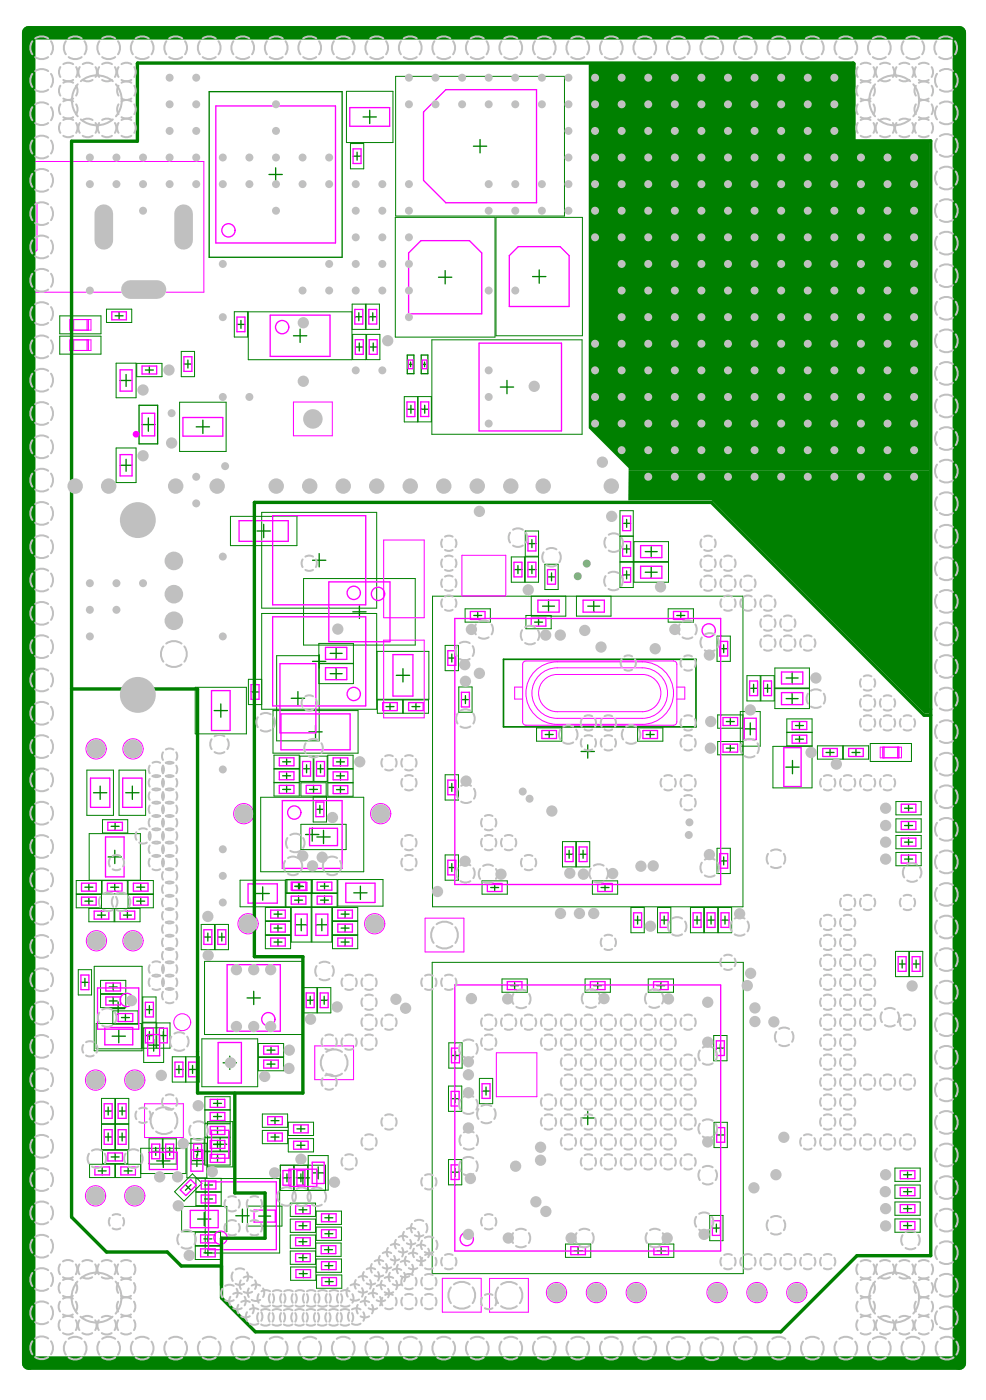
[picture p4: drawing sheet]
<svg xmlns="http://www.w3.org/2000/svg" width="123mm" height="175mm" viewBox="0 0 123 175" stroke-linecap="round" stroke-linejoin="round" font-family="sans-serif">
<g fill="none" stroke="#008000" stroke-width=".12">
<path d="M43.3 11.4h5.8v6.4h-5.8zM43.8 17.9h1.7v3.2h-1.7zM49.4 9.5h21.1v17.5h-21.1zM13.3 38.6h3.2v1.7h-3.2zM29.3 39h1.6v3.1h-1.6zM31 39h13v6h-13zM44 38h1.7v3.2h-1.7zM45.8 38h1.6v3.2h-1.6zM49.4 27.2h12.5v14.9h-12.5zM62 27.2h10.8v14.8h-10.8zM14.5 45.4h2.5v4.3h-2.5zM14.5 56h2.5v4.3h-2.5z"/>
<path d="M17.1 45.4h3.1v1.7h-3.1zM22.4 50.3h5.9v6.1h-5.9zM22.7 43.9h1.6v3.2h-1.6zM44.1 41.8h1.6v3.2h-1.6zM45.8 41.8h1.7v3.2h-1.7zM50.5 49.6h1.7v3.1h-1.7zM52.2 49.6h1.7v3.1h-1.7zM54 42.5h18.7v11.8h-18.7zM28.8 64.5h8.3v3.7h-8.3zM32.7 64h14.4v12h-14.4zM32.7 76.7h14.4v11.9h-14.4zM37.9 72.3h14v8.3h-14z"/>
<path d="M54.1 74.5h38.7v38.8h-38.7zM58.1 76.1h3.2v1.7h-3.2zM63.9 69.6h1.7v3.2h-1.7zM65.6 69.6h1.7v3.2h-1.7zM65.6 66.4h1.7v3.1h-1.7zM65.7 76.9h3.2v1.7h-3.2zM66.4 74.5v2.5h4.3v-2.5M68.1 70.5h1.6v3.2h-1.6zM72 74.5v2.5h4.4v-2.5M77.5 70.3h1.6v3.1h-1.6zM77.5 67h1.6v3.2h-1.6zM77.5 63.8h1.6v3.2h-1.6z"/>
<path d="M79.2 70.3h4.3v2.5h-4.3zM79.2 67.7h4.3v2.5h-4.3zM83.5 76.1h3.2v1.7h-3.2zM89.6 79.5h1.7v3.2h-1.7zM10.9 96.3h3.3v5.6h-3.3zM14.9 96.3h3.3v5.6h-3.3zM24.4 85.9h6.4v5.8h-6.4zM32.6 99.6h12.9v9.4h-12.9zM32.7 84.9h-1.7v3.2h1.7M34.1 88.8h10.6v5.3h-10.6zM34.2 94.4h3.2v1.6h-3.2zM34.2 96.1h3.2v1.7h-3.2z"/>
<path d="M34.2 97.8h3.2v1.7h-3.2zM34.6 82h5.3v10.6h-5.3zM37.5 94.5h1.6v3.2h-1.6zM37.6 97.8h3.2v1.7h-3.2zM39.1 99.6h1.7v3.1h-1.7zM39.2 94.5h1.7v3.2h-1.7zM39.8 80.4h4.4v2.5h-4.4zM39.8 83h4.4v2.4h-4.4zM41 94.4h3.1v1.7h-3.1zM41 96.1h3.1v1.7h-3.1zM41 97.9h3.1v1.6h-3.1zM47.1 81.4h6.5v6h-6.5z"/>
<path d="M47.2 87.5h3.1v1.6h-3.1zM50.4 87.5h3.2v1.6h-3.2zM55.6 80.7h1.7v3.1h-1.7zM55.6 96.8h1.7v3.2h-1.7zM57.3 85.9h1.7v3.1h-1.7zM67.1 91h3.1v1.6h-3.1zM79.7 91h3.1v1.6h-3.1zM92.5 88.9h2.5v4.4h-2.5zM92.8 89.4h-3.1v1.6h3.1M92.8 92.7h-3.1v1.6h3.1M93.3 84.4h1.7v3.2h-1.7zM95.1 84.4h1.6v3.2h-1.6z"/>
<path d="M96.6 93.3h4.9v5.2h-4.9zM96.8 83.5h4.3v2.5h-4.3zM96.8 86.1h4.3v2.5h-4.3zM98.3 89.9h3.2v1.6h-3.2zM98.3 91.6h3.2v1.6h-3.2zM102.1 93.2h3.2v1.7h-3.2zM105.4 93.2h3.1v1.7h-3.1zM9.5 110.1h3.2v1.6h-3.2zM9.5 111.8h3.2v1.7h-3.2zM11.1 113.5h3.2v1.7h-3.2zM11.1 104.2h6.4v5.8h-6.4zM12.8 110.1h3.1v1.6h-3.1z"/>
<path d="M12.8 102.4h3.2v1.7h-3.2zM14.3 113.5h3.2v1.7h-3.2zM16 110.1h3.2v1.6h-3.2zM16 111.8h3.2v1.7h-3.2zM25.1 115.5h1.7v3.2h-1.7zM26.9 115.5h1.6v3.2h-1.6zM30 110h5.7v3.3h-5.7zM33.2 113.4h3.1v1.7h-3.1zM33.2 115.2h3.1v1.6h-3.1zM33.2 116.9h3.1v1.7h-3.1zM35.7 109.9h3.2v1.7h-3.2zM35.7 111.7h3.2v1.6h-3.2z"/>
<path d="M35.9 110h3.1v1.6h-3.1zM36.4 113.4h2.5v4.3h-2.5zM37.6 103h5.7v3.2h-5.7zM39 113.4h2.5v4.3h-2.5zM39 109.9h3.1v1.7h-3.1zM39 111.7h3.1v1.6h-3.1zM41.5 113.4h3.2v1.7h-3.2zM41.5 115.2h3.2v1.6h-3.2zM41.5 116.9h3.2v1.7h-3.2zM42.2 109.9h5.7v3.4h-5.7zM55.6 106.9h1.7v3.1h-1.7zM60.2 110.1h3.2v1.7h-3.2z"/>
<path d="M70.3 105.2h1.7v3.1h-1.7zM72 105.2h1.7v3.1h-1.7zM74 110.1h3.2v1.7h-3.2zM78.8 113.4h1.7v3.2h-1.7zM82.2 113.4h1.6v3.2h-1.6zM86.3 113.4h1.6v3.2h-1.6zM88 113.4h1.7v3.2h-1.7zM89.6 106h1.7v3.2h-1.7zM89.8 113.4h1.6v3.2h-1.6zM111.9 118.9h1.7v3.2h-1.7zM112 100.2h3.1v1.6h-3.1zM112 102.3h3.1v1.7h-3.1z"/>
<path d="M112 104.4h3.1v1.7h-3.1zM112 106.5h3.1v1.7h-3.1zM113.7 118.9h1.6v3.2h-1.6zM9.8 121.2h1.6v3.2h-1.6zM11.8 120.8h6v10.5h-6zM12 127.9h5.7v3.2h-5.7zM12.6 122.5h3.1v1.7h-3.1zM12.6 124.3h3.1v1.6h-3.1zM12.7 137.3h1.6v3.1h-1.6zM14.1 126.3h3.2v1.7h-3.2zM14.4 137.3h1.7v3.1h-1.7zM17.8 127.8h1.7v3.2h-1.7z"/>
<path d="M17.8 124.6h1.7v3.2h-1.7zM18 128.5h2.4v4.3h-2.4zM19.6 127.8h1.6v3.2h-1.6zM21.5 132.1h1.7v3.1h-1.7zM23.2 132.1h1.7v3.1h-1.7zM25.2 129.8h7v6h-7zM25.6 120.2h12.3v9.1h-12.3zM25.6 137.1h3.2v1.6h-3.2zM25.6 138.7h3.2v1.7h-3.2zM32.3 130.4h3.1v1.7h-3.1zM32.3 132.2h3.1v1.6h-3.1zM32.8 139.2h3.1v1.7h-3.1z"/>
<path d="M37.9 123.4h1.7v3.2h-1.7zM39.7 123.4h1.6v3.2h-1.6zM54 120.3h38.9v38.9h-38.9zM56 135.7h1.7v3.2h-1.7zM56.1 130.3h1.6v3.2h-1.6zM59.9 134.8h1.7v3.1h-1.7zM62.7 122.4h3.2v1.6h-3.2zM73.1 122.4h3.2v1.6h-3.2zM81 122.4h3.2v1.6h-3.2zM89.2 129.4h1.6v3.2h-1.6zM11.2 145.5h3.1v1.7h-3.1zM12.7 140.5h1.6v3.2h-1.6z"/>
<path d="M12.8 143.8h3.2v1.6h-3.2zM14.4 140.5h1.7v3.2h-1.7zM17.6 145.5h-3.2v1.7h3.2v-3.7h5.6v3.2h-5.6M18.6 142.3h1.7v3.2h-1.7zM20.4 142.3h1.6v3.2h-1.6zM22.7 150.8h5.6v3.1h-5.6zM23.4 142.9h2.4v4.3h-2.4zM23.9 142.3h1.6v3.2h-1.6zM24.1 146.7l1.1 1.2-2.2 2.2-1.2-1.2zM24.4 154h3.2v1.7h-3.2zM24.4 155.8h3.2v1.6h-3.2zM24.5 147.3h3.1v1.6h-3.1z"/>
<path d="M24.5 149h3.1v1.7h-3.1zM25.6 144h3.2v1.6h-3.2zM25.6 140.5h3.2v1.6h-3.2zM25.6 142.2h3.2v1.7h-3.2zM25.6 147.3h9.3v9.3h-9.3zM25.9 140.2h3.2v5.6h-3.2zM30.9 150.7h4.3v2.5h-4.3zM32.8 141.3h3.1v1.6h-3.1zM35 145.6h5.7v3.2h-5.7zM36 142.3h3.2v1.7h-3.2zM36 140.3h3.2v1.6h-3.2zM36.3 150.4h3.1v1.6h-3.1z"/>
<path d="M36.3 152.4h3.1v1.6h-3.1zM36.3 154.4h3.1v1.6h-3.1zM36.3 156.4h3.1v1.6h-3.1zM36.3 158.4h3.2v1.6h-3.2zM36.7 145.6v3.2M36.8 145.6v3.2M38.4 145.6v3.2M38.5 144.4h2.5v4.4h-2.5zM39.5 155.4h3.1v1.6h-3.1zM39.5 151.4h3.2v1.6h-3.2zM39.5 153.4h3.2v1.6h-3.2zM39.5 157.4h3.2v1.6h-3.2z"/>
<path d="M39.6 159.4h3.1v1.6h-3.1zM56 144.9h1.7v3.2h-1.7zM70.7 155.5h3.1v1.6h-3.1zM81 155.5h3.2v1.6h-3.2zM88.7 151.9h1.7v3.2h-1.7zM89.2 140.3h1.7v3.1h-1.7zM111.8 146h3.2v1.7h-3.2zM111.8 148.1h3.2v1.7h-3.2zM111.8 150.2h3.2v1.7h-3.2zM111.8 152.3h3.2v1.7h-3.2z"/>
</g>
<g fill="none" stroke="#008000" stroke-width=".17">
<path d="M26.1 11.5h16.7v20.7h-16.7zM44.1 19.5h1M44.6 19v1M45.4 14.6h1.6M46.2 13.8v1.6M59.2 18.3h1.6M60 17.4v1.7M14.4 39.5h1M14.9 39v1M33.6 21.8h1.7M34.4 21v1.6M44.3 39.6h1"/>
<path d="M44.8 39.1v1M46.1 39.6h1M46.6 39.1v1M54.8 34.7h1.7M55.6 33.8v1.7M66.6 34.6h1.6M67.4 33.7v1.7M15 58.2h1.5M15 47.6h1.5M15.8 46.8v1.5M15.8 57.4v1.5M17.4 50.7h2.3v4.8h-2.3z"/>
<path d="M17.7 53.1h1.7M18.2 46.2h1M18.5 52.2v1.7M18.7 45.7v1M23 45.5h1M23.5 45v1M24.5 53.3h1.7M25.4 52.5v1.7M29.6 40.5h1M30.1 40v1M36.7 42h1.6M37.5 41.1v1.7"/>
<path d="M44.4 43.4h1M44.9 42.9v1M46.1 43.4h1M46.6 42.9v1M50.9 51.2h.9M50.9 44.4h.8v2.3h-.8zM51 45.5h.6M51.3 45.3v.5M51.4 50.7v1M52.6 51.1h1M52.8 45.5h.5M53.1 45.3v.5"/>
<path d="M53.1 50.6v1M53.5 44.4v2.3M53.5 44.4h-.9v2.3h.9M62.5 48.4h1.7M63.4 47.5v1.7M32.1 66.4h1.7M33 65.5v1.7M39.1 70h1.6M39.9 69.2v1.7M44.1 76.5h1.6M44.9 75.6v1.7M59.2 76.9h1"/>
<path d="M59.7 76.4v1M64.2 71.2h1M64.7 70.7v1M66 71.2h1M66 67.9h1M66.5 67.4v1M66.5 70.7v1M66.8 77.8h1M67.3 77.3v1M67.8 75.8h1.5M68.4 72.1h1M68.5 75v1.5"/>
<path d="M68.9 71.6v1M73.4 75.8h1.5M74.2 75v1.5M77.8 71.9h1M77.8 68.6h1M77.8 65.4h1M78.3 64.9v1M78.3 68.1v1M78.3 71.4v1M80.6 71.5h1.5M80.6 68.9h1.5M81.4 68.2v1.5"/>
<path d="M81.4 70.8v1.5M84.6 76.9h1M85.1 76.4v1M11.7 99.1h1.6M12.5 98.2v1.7M15.7 99.1h1.7M16.5 98.2v1.7M26.8 88.8h1.6M27.6 88v1.6M31.4 86.5h1M31.9 86v1M35.3 98.7h1"/>
<path d="M35.3 95.2h1M35.3 97h1M35.8 94.7v1M35.8 96.5v1M35.8 98.2v1M36.4 87.3h1.7M37.2 86.4v1.7M37.8 96.1h1M38.3 95.6v1M38.6 91.5h1.7M38.7 98.7h1M39.1 82.7h1.6"/>
<path d="M39.2 98.2v1M39.4 90.6v1.7M39.6 96.1h1M39.9 81.8v1.7M40.1 95.6v1M41.3 81.7h1.5M41.3 84.2h1.5M42 80.9v1.5M42 83.4v1.5M42 98.7h1M42 95.2h1M42 97h1"/>
<path d="M42.5 94.7v1M42.5 96.5v1M42.5 98.2v1M48.2 88.3h1M48.7 87.8v1M49.5 84.4h1.7M50.4 83.6v1.6M51.5 88.3h1M52 87.8v1M56 98.4h1M56 82.2h1M56.5 81.7v1"/>
<path d="M56.5 97.9v1M57.7 87.4h1M58.2 86.9v1M68.1 91.8h1M68.6 91.3v1M72.6 93.9h1.7M73.4 93.1v1.7M80.8 91.8h1M81.3 91.3v1M89.9 81.1h1M90.4 80.6v1M90.8 93.5h1"/>
<path d="M90.8 90.2h1M91.3 89.7v1M91.3 93v1M93 91.1h1.5M93.7 86h1M93.8 90.3v1.5M94.2 85.5v1M95.4 86h1M95.9 85.5v1M98.2 95.9h1.7M98.2 87.3h1.5M98.2 84.7h1.5"/>
<path d="M99 84v1.5M99 86.6v1.5M99 95v1.7M99.4 92.4h1M99.4 90.7h1M99.9 90.2v1M99.9 91.9v1M103.2 94h1M103.7 93.6v.9M106.5 94h1M107 93.6v.9M10.6 112.6h1"/>
<path d="M10.6 110.9h1M11.1 110.4v1M11.1 112.1v1M12.2 114.4h1M12.7 113.9v1M13.5 107.1h1.7M13.8 110.9h1M13.9 103.3h1M14.3 110.4v1M14.3 106.3v1.6M14.4 102.8v1M15.4 114.4h1"/>
<path d="M15.9 113.9v1M17.1 112.6h1M17.1 110.9h1M17.6 110.4v1M17.6 112.1v1M25.5 117.1h1M26 116.6v1M27.2 117.1h1M27.7 116.6v1M32 111.7h1.7M32.8 110.8v1.7M34.2 117.7h1"/>
<path d="M34.2 116h1M34.2 114.3h1M34.7 113.8v.9M34.7 115.5v1M34.7 117.2v1M36.8 112.5h1M36.8 110.8h1M36.9 115.6h1.5M36.9 110.8h1M37.3 110.3v1M37.3 112v1M37.4 110.3v1"/>
<path d="M37.6 114.8v1.5M38.2 104.3h1.6M39 103.5v1.6M39.5 115.6h1.5M39.5 101.2h1M39.6 104.6h1.7M40 100.7v1M40.1 112.5h.9M40.1 110.8h.9M40.2 114.8v1.5M40.4 103.8v1.6M40.6 110.3v1"/>
<path d="M40.6 112v1M42.6 117.7h1M42.6 116h1M42.6 114.3h1M43.1 113.8v.9M43.1 115.5v1M43.1 117.2v1M44.2 111.6h1.7M45 110.8v1.6M56 108.4h1M56.5 107.9v1M61.3 110.9h1"/>
<path d="M61.8 110.4v1M70.6 106.8h1M71.1 106.3v1M72.4 106.8h1M72.9 106.3v1M75.1 110.9h1M75.6 110.4v1M79.2 115h1M79.7 114.5v1M82.5 115h1M83 114.5v1M86.6 115h1"/>
<path d="M87.1 114.5v1M88.4 115h1M88.9 114.5v1M89.9 107.6h1M90.1 115h1M90.4 107.1v1M90.6 114.5v1M112.7 120v1M113 105.3h1M113 107.4h1M113 103.2h1M113 101h1"/>
<path d="M113.5 100.5v1M113.5 102.7v1M113.5 104.8v1M113.5 106.9v1M114.5 120v1M10.1 122.8h1M10.6 122.3v1M13 138.9h1M13.5 138.4v1M13.6 125.1h1M13.6 123.4h1M13.9 126.1h1.7"/>
<path d="M14 129.5h1.7M14.1 122.9v1M14.1 124.6v1M14.8 138.9h1M14.8 125.2v1.7M14.8 128.7v1.6M15.2 127.2h1M15.3 138.4v1M15.7 126.7v1M18.2 129.4h1M18.2 126.2h1M18.5 130.6h1.5"/>
<path d="M18.7 125.7v1M18.7 128.9v1M19.2 129.9v1.5M19.9 129.4h1M20.4 128.9v1M21.9 133.7h1M22.4 133.2v1M23.6 133.7h1M24.1 133.2v1M26.7 137.9h1M26.7 139.5h1M27.2 137.4v1"/>
<path d="M27.2 139v1M27.9 132.8h1.6M28.7 132v1.7M30.9 124.7h1.6M31.7 123.9v1.7M33.4 133h1M33.4 131.3h1M33.9 130.8v1M33.9 132.5v1M34.4 139.6v1M38.3 125h1M38.8 124.5v1"/>
<path d="M40 125h1M40.5 124.5v1M56.4 137.3h1M56.4 131.9h1M56.9 136.8v1M56.9 131.4v1M60.2 136.4h1M60.7 135.9v1M63.8 123.2h1M64.3 122.7v1M72.6 139.7h1.7M73.4 138.9v1.7"/>
<path d="M74.2 123.2h1M74.7 122.7v1M82.1 123.2h1M82.6 122.7v1M89.5 131h1M90 130.5v1M112.2 120.5h1M114 120.5h1M12.3 146.3h1M12.8 145.8v1M13 142.1h1M13.5 141.6v1"/>
<path d="M13.9 144.6h1M14.4 144.1v1M14.8 142.1h1M15.3 141.6v1M15.5 146.3h1M16 145.8v1M19 143.9h1M19.5 143.4v1M19.6 145.1h1.6M20.4 144.3v1.6M20.7 143.9h1M21.2 143.4v1"/>
<path d="M23.2 148.1l.7 .7M23.9 145.1h1.5M23.9 148.1l-.7 .7M24.2 143.9h1M24.6 144.3v1.5M24.7 143.4v1M24.7 152.4h1.7M25.5 156.6h1M25.5 154.8h1M25.5 151.5v1.7M25.6 149.9h1M25.6 148.1h1"/>
<path d="M26 154.3v1M26 156.1v1M26.1 147.6v1M26.1 149.4v1M26.7 143h1.6M26.7 144.8h1M26.7 143h1M26.7 141.3h1M27.2 140.8v1M27.2 142.5v1M27.2 144.3v1M27.5 142.2v1.6"/>
<path d="M29.5 152h1.6M30.3 151.1v1.7M32.3 152h1.5M33.1 151.2v1.5M33.9 142.1h1M33.9 140.1h1M34.4 141.6v1M35.4 147.2h1M35.9 146.7v1M37 147.2h1.7M37.1 143.1h1M37.1 141.1h1"/>
<path d="M37.4 157.2h1M37.4 153.2h1M37.4 151.2h1M37.4 155.2h1M37.4 159.2h1M37.6 140.6v1M37.6 142.6v1M37.6 146.7v1M37.9 146.4v1.6M37.9 150.7v1M37.9 152.7v1M37.9 154.7v1"/>
<path d="M37.9 156.7v1M37.9 158.7v1M39 146.6h1.5M39.8 145.8v1.5M40.6 156.2h.9M40.6 158.2h1M40.6 154.2h1M40.6 152.2h1M41 155.7v1M41.1 151.7v1M41.1 153.7v1M41.1 157.7v1"/>
<path d="M41.1 159.7v1M56.4 146.5h1M56.9 146v1M71.7 156.3h1M72.2 155.8v1M82.1 156.3h1M82.6 155.8v1M89 153.5h1M89.5 153v1M89.6 141.9h1M90.1 141.4v.9M112.9 153.2h1"/>
<path d="M112.9 151.1h1M112.9 148.9h1M112.9 146.8h1M113.4 146.3v1M113.4 148.4v1M113.4 150.6v1M113.4 152.7v1M40.6 160.2h1"/>
</g>
<path d="M7.5 39.5h5.1v2.2h-5.1zM7.5 42h5.1v2.3h-5.1zM108.7 92.9h5.2v2.3h-5.2z" fill="none" stroke="#008000" stroke-width=".13"/>
<path d="M62.9 82.4h24.1v8.4h-24.1z" fill="none" stroke="#008000" stroke-width=".21"/>
<g fill="none" stroke="#f0f" stroke-width=".13">
<path d="M15.1 36.5h-11.3v-4.4l.8-.9v-5.7l-.8-.8v-4.5h21.7v16.3h-4.7M36.7 50.2h4.8v4.3h-4.8zM47.9 67.5h5.1v9.7h-5.1zM57.7 69.4h5.5v5.1h-5.5zM47.9 80h5.1v9.7h-5.1zM53.1 114.8h4.9v4.2h-4.9zM18.1 138h4.8v4.2h-4.8zM39.3 130.7h4.9v4.2h-4.9zM62 131.6h5.1v5.5h-5.1zM55.3 159.8h4.8v4.2h-4.8zM61.2 159.8h4.8v4.2h-4.8z"/>
<circle cx="12" cy="93.6" r="1.26"/>
<circle cx="16.6" cy="93.6" r="1.26"/>
<circle cx="12.1" cy="117.6" r="1.26"/>
<circle cx="16.6" cy="117.6" r="1.26"/>
<circle cx="30.5" cy="101.7" r="1.26"/>
<circle cx="31" cy="115.5" r="1.26"/>
<circle cx="46.8" cy="115.5" r="1.26"/>
<circle cx="47.6" cy="101.7" r="1.26"/>
<circle cx="11.9" cy="135" r="1.26"/>
<circle cx="16.8" cy="135" r="1.26"/>
<circle cx="22.8" cy="127.8" r="1.06"/>
<circle cx="11.9" cy="149.5" r="1.26"/>
<circle cx="16.8" cy="149.5" r="1.26"/>
<circle cx="69.5" cy="161.6" r="1.26"/>
<circle cx="74.5" cy="161.6" r="1.26"/>
<circle cx="79.5" cy="161.6" r="1.26"/>
<circle cx="89.6" cy="161.6" r="1.26"/>
<circle cx="94.6" cy="161.6" r="1.26"/>
<circle cx="99.6" cy="161.6" r="1.26"/>
</g>
<g fill="none" stroke="#f0f" stroke-width=".17">
<path d="M27 13.2h14.9v17.2h-14.9zM43.7 13.5h5v2.3h-5zM44.1 18.6h1v1.8h-1zM55.7 11.2h11.4v14.1h-11.4l-2.8-2.7v-8.6zM14 39h1.8v1h-1.8zM29.6 39.6h1v1.9h-1zM33.8 39.4h7.4v5.1h-7.4zM44.3 38.7h1v1.8h-1zM46.1 38.7h1v1.8h-1zM52.6 30.1h6.1l1.5 1.5v7.6h-9.1v-7.6zM64.8 30.8h5.2l1.1 1.1v6.4h-7.5v-6.4zM15 46.2h1.5v2.7h-1.5z"/>
<path d="M15 56.8h1.5v2.7h-1.5zM17.7 45.7h1.9v1h-1.9zM17.7 51.7h1.6v2.8h-1.6zM22.9 52.2h4.9v2.3h-4.9zM23 44.6h1v1.8h-1zM44.4 42.5h1v1.8h-1zM46.1 42.5h1v1.8h-1zM50.9 50.2h.9v1.9h-.9zM51 45h.6v1.1h-.6zM52.6 50.2h1v1.9h-1zM53.3 45v1.1M53.3 45h-.5v1.1h.5"/>
<path d="M59.9 42.9h10.3v11h-10.3zM29.9 65.1h6.1v2.6h-6.1zM34.1 64.5h11.6v11.1h-11.6zM34.1 77.1h11.6v11.1h-11.6zM41.1 72.7h7.6v7.5h-7.6zM56.8 77.3h33.3v33.3h-33.3zM58.8 76.4h1.8v1h-1.8zM64.2 70.3h1v1.8h-1zM66 70.3h1v1.8h-1zM66 67h1v1.9h-1zM66.4 77.3h1.8v1h-1.8zM67.2 75h2.7v1.5h-2.7z"/>
<path d="M68.4 71.2h1v1.8h-1zM72.9 75h2.6v1.5h-2.6zM77.8 70.9h1v1.9h-1zM77.8 64.5h1v1.8h-1zM77.8 67.7h1v1.8h-1zM80.1 70.8h2.6v1.5h-2.6zM80.1 68.2h2.6v1.5h-2.6zM84.2 76.4h1.8v1h-1.8zM11.3 97.2h2.4v3.7h-2.4zM15.3 97.2h2.4v3.7h-2.4zM26.4 86.3h2.4v5h-2.4zM31.4 85.6h1v1.8h-1z"/>
<path d="M34.9 94.7h1.8v1h-1.8zM34.9 96.5h1.8v1h-1.8zM34.9 98.2h1.8v1h-1.8zM35 83h4.5v8.6h-4.5zM35.1 89.2h8.6v4.5h-8.6zM37.8 95.2h1v1.8h-1zM38.3 98.2h1.8v1h-1.8zM39.6 95.2h1v1.8h-1zM40.7 80.9h2.6v1.5h-2.6zM40.7 83.4h2.6v1.5h-2.6zM41.6 94.7h1.9v1h-1.9zM41.6 96.5h1.9v1h-1.9z"/>
<path d="M41.6 98.2h1.9v1h-1.9zM47.8 87.8h1.8v1h-1.8zM49.1 81.8h2.5v5.2h-2.5zM51.1 87.8h1.8v1h-1.8zM56 81.3h1v1.9h-1zM56 97.5h1v1.8h-1zM57.7 86.5h1v1.9h-1zM67.7 91.3h1.8v1h-1.8zM80.3 91.3h1.9v1h-1.9zM89.9 80.2h1v1.8h-1zM90.4 89.7h1.8v1h-1.8zM90.4 93h1.8v1h-1.8z"/>
<path d="M93 89.8h1.5v2.6h-1.5zM93.7 85.1h1v1.8h-1zM95.4 85.1h1v1.8h-1zM97.7 84h2.6v1.5h-2.6zM97.7 86.6h2.6v1.5h-2.6zM98 93.5h2.1v4.8h-2.1zM99 90.2h1.8v1h-1.8zM99 91.9h1.8v1h-1.8zM102.8 93.6h1.8v.9h-1.8zM106 93.6h1.9v.9h-1.9zM10.2 110.4h1.8v1h-1.8zM10.2 112.1h1.8v1h-1.8z"/>
<path d="M11.8 113.9h1.8v1h-1.8zM13.2 104.6h2.3v5h-2.3zM13.4 110.4h1.8v1h-1.8zM13.5 102.8h1.8v1h-1.8zM15 113.9h1.8v1h-1.8zM16.7 110.4h1.8v1h-1.8zM16.7 112.1h1.8v1h-1.8zM25.5 116.2h1v1.8h-1zM27.2 116.2h1v1.8h-1zM31 110.5h3.7v2.4h-3.7zM33.8 113.8h1.9v.9h-1.9zM33.8 115.5h1.9v1h-1.9z"/>
<path d="M33.8 117.2h1.9v1h-1.9zM35.3 100.1h7.5v8.4h-7.5zM36.4 110.3h1.8v1h-1.8zM36.4 112h1.8v1h-1.8zM36.5 110.3h1.9v1h-1.9zM36.9 114.3h1.5v2.6h-1.5zM38.7 103.5h3.5v2.2h-3.5zM39.5 114.3h1.5v2.6h-1.5zM39.5 100.2h1v1.9h-1zM39.6 112h1.9v1h-1.9zM39.6 110.3h1.9v1h-1.9zM42.2 113.8h1.8v.9h-1.8z"/>
<path d="M42.2 115.5h1.8v1h-1.8zM42.2 117.2h1.8v1h-1.8zM43.2 110.4h3.7v2.4h-3.7zM56 107.5h1v1.8h-1zM60.9 110.4h1.8v1h-1.8zM70.6 105.9h1v1.8h-1zM72.4 105.9h1v1.8h-1zM74.7 110.4h1.8v1h-1.8zM79.2 114.1h1v1.8h-1zM82.5 114.1h1v1.8h-1zM86.6 114.1h1v1.8h-1zM88.4 114.1h1v1.8h-1z"/>
<path d="M89.9 106.7h1v1.8h-1zM90.1 114.1h1v1.8h-1zM112.2 119.6h1v1.8h-1zM112.6 100.5h1.9v1h-1.9zM112.6 102.7h1.9v1h-1.9zM112.6 104.8h1.9v1h-1.9zM112.6 106.9h1.9v1h-1.9zM114 119.6h1v1.8h-1zM10.1 121.9h1v1.8h-1zM12.2 123.5h5.1v5.1h-5.1zM13 137.9h1v1.9h-1zM13.1 128.4h3.5v2.2h-3.5z"/>
<path d="M13.2 124.6h1.9v1h-1.9zM13.2 122.9h1.9v1h-1.9zM14.8 126.7h1.8v1h-1.8zM14.8 137.9h1v1.9h-1zM18.2 125.3h1v1.8h-1zM18.2 128.5h1v1.8h-1zM18.5 129.3h1.5v2.7h-1.5zM19.9 128.5h1v1.8h-1zM21.9 132.7h1v1.9h-1zM23.6 132.7h1v1.9h-1zM26.3 137.4h1.8v1h-1.8zM26.3 139h1.8v1h-1.8z"/>
<path d="M27.3 130.3h2.9v5.1h-2.9zM28.4 120.6h6.6v8.3h-6.6zM33 130.8h1.8v1h-1.8zM33 132.5h1.8v1h-1.8zM33.4 139.6h1.9v1h-1.9zM38.3 124.1h1v1.8h-1zM40 124.1h1v1.8h-1zM56.4 136.4h1v1.8h-1zM56.4 131h1v1.8h-1zM56.8 123.1h33.3v33.3h-33.3zM60.2 135.4h1v1.9h-1zM63.4 122.7h1.8v1h-1.8z"/>
<path d="M73.8 122.7h1.8v1h-1.8zM81.7 122.7h1.8v1h-1.8zM89.5 130.1h1v1.8h-1zM11.9 145.8h1.8v1h-1.8zM13 141.2h1v1.8h-1zM13.5 144.1h1.8v1h-1.8zM14.8 141.2h1v1.8h-1zM15.1 145.8h1.8v1h-1.8zM18.7 144h3.5v2.2h-3.5zM19 143h1v1.8h-1zM20.7 143h1v1.8h-1zM23.8 151.3h3.5v2.1h-3.5z"/>
<path d="M23.8 147.4l.7 .7-1.3 1.3-.7-.7zM23.9 143.7h1.5v2.7h-1.5zM24.2 143h1v1.8h-1zM25.1 154.3h1.8v1h-1.8zM25.1 156.1h1.8v1h-1.8zM25.1 147.6h1.9v1h-1.9zM25.1 149.4h1.9v1h-1.9zM26.1 147.7h8.4v8.5h-8.4zM26.3 144.3h1.8v1h-1.8zM26.3 140.8h1.8v1h-1.8zM26.3 142.5h1.8v1h-1.8zM26.4 141.3h2.2v3.5h-2.2z"/>
<path d="M31.7 151.2h2.7v1.5h-2.7zM33.4 141.6h1.9v1h-1.9zM35.4 146.3h1v1.8h-1zM36.1 146.1h3.5v2.2h-3.5zM36.7 142.6h1.8v1h-1.8zM36.7 140.6h1.8v1h-1.8zM36.9 156.7h1.9v1h-1.9zM36.9 150.7h1.9v1h-1.9zM36.9 152.7h1.9v1h-1.9zM36.9 154.7h1.9v1h-1.9zM37 158.7h1.8v1h-1.8zM37.1 146.3h1v1.8h-1z"/>
<path d="M39 145.3h1.5v2.6h-1.5zM40.1 155.7h1.9v1h-1.9zM40.2 157.7h1.8v1h-1.8zM40.2 153.7h1.8v1h-1.8zM40.2 151.7h1.8v1h-1.8zM40.2 159.7h1.8v1h-1.8zM56.4 145.6h1v1.8h-1zM71.3 155.8h1.9v1h-1.9zM81.7 155.8h1.8v1h-1.8zM89 152.6h1v1.8h-1zM89.6 140.9h1v1.9h-1zM112.5 146.3h1.8v1h-1.8z"/>
<path d="M112.5 148.4h1.8v1h-1.8zM112.5 150.6h1.8v1h-1.8zM112.5 152.7h1.8v1h-1.8z"/>
<circle cx="28.5" cy="28.8" r=".83"/>
<circle cx="35.3" cy="40.9" r=".83"/>
<circle cx="44.2" cy="74.1" r=".83"/>
<circle cx="47.2" cy="74.2" r=".83"/>
<circle cx="88.6" cy="78.8" r=".83"/>
<circle cx="44.2" cy="86.7" r=".83"/>
<circle cx="36.8" cy="101.6" r=".83"/>
<circle cx="15.8" cy="125" r=".83"/>
<circle cx="33.5" cy="127.4" r=".83"/>
<circle cx="27.6" cy="154.7" r=".83"/>
<circle cx="58.3" cy="154.9" r=".83"/>
</g>
<g fill="none" stroke="#f0f" stroke-width=".12">
<path d="M8.7 39.9h2.7v1.4h-2.7zM9 39.9v1.4M9.2 39.9v1.4M10.9 39.9v1.4M11 39.9v1.4M8.7 42.5h2.7v1.3h-2.7zM9 42.5v1.3M9.2 42.5v1.3M10.9 42.5v1.3M11 42.5v1.3M65.3 85.9h-1v1.5h1M65.5 82.7h18.9l.2 .3-.1 7.4-.3 .2h-18.7l-.2-.4v-7.2z"/>
<path d="M66.9 83.9a3.9 3.9 0 0 1 2.7-1.2h10.7a3.9 3.9 0 0 1 3.9 3.9 3.9 3.9 0 0 1-3.9 3.9h-10.7a3.9 3.9 0 0 1-3.6-2.4 3.9 3.9 0 0 1 .9-4.2zM67.4 84.4a3.1 3.1 0 0 1 2.2-.9h10.7a3.2 3.2 0 0 1 3.1 3.1 3.2 3.2 0 0 1-3.1 3.2h-10.7a3.2 3.2 0 0 1-2.9-2 3.2 3.2 0 0 1 .7-3.4zM68.2 84.8l.9-.4 .5-.1h10.7a2.33 2.33 0 0 1 2.3 2.3 2.33 2.33 0 0 1-2.3 2.4h-10.7a2.33 2.33 0 0 1-2.2-1.6 2.33 2.33 0 0 1 .8-2.6zM84.6 85.9h1v1.5h-1M110 93.4h2.7v1.3h-2.7zM110.3 93.4v1.3M110.5 93.4v1.3M112.2 93.4v1.3M112.3 93.4v1.3"/>
</g>
<circle cx="17" cy="54.3" r=".21" fill="none" stroke="#f0f" stroke-width=".42"/>
<g fill="#008000">
<path d="M78.6 58.8h37.5v30.4h-.5l-26.7-26.7h-10.4z"/>
<path d="M73.6 7.8h33.1v9.8h9.4v41.2h-37.5v-.3l-5-5z"/>
</g>
<path d="M8.9 86.1h15.8v50.5h13.2v-17h-6.1v-56.8h57.1l26.6 26.6h.8M29.3 136.6v12.5h3.8v5.7h-5.4v7.4l4.2 4.3h65.7l9.5-9.6h9.2v-139.3h-9.6v-9.6l-.1-.1h-89.4v9.7h-8.3v134.5l4.4 4.4h7.6l1.8 1.7h5" fill="none" stroke="#008000" stroke-width=".42"/>
<path d="M3.6 4.1h116.3v166.3h-116.3z" fill="none" stroke="#008000" stroke-width="1.7"/>
<g fill="none" stroke="#c0c0c0" stroke-width=".25">
<path d="M37.8 69.9a.96 .96 0 0 0 0 1M38.2 71.2a.95 .95 0 0 0 .9 0M38.2 69.6a.95 .95 0 0 1 .9 0M39.5 69.9a.96 .96 0 0 1 0 1M55.3 67.4a.96 .96 0 0 0 0 1M55.3 69.9a.96 .96 0 0 0 0 1M55.3 72.4a.96 .96 0 0 0 0 1M55.3 74.9a.96 .96 0 0 0 0 1M55.6 68.7a.95 .95 0 0 0 1 0M55.6 71.2a.95 .95 0 0 0 1 0M55.6 73.7a.95 .95 0 0 0 1 0M55.6 76.2a.95 .95 0 0 0 1 0"/>
<path d="M55.6 67.1a.95 .95 0 0 1 1 0M55.6 69.6a.95 .95 0 0 1 1 0M55.6 72.1a.95 .95 0 0 1 1 0M55.6 74.6a.95 .95 0 0 1 1 0M56.9 67.4a.96 .96 0 0 1 0 1M56.9 69.9a.96 .96 0 0 1 0 1M56.9 72.4a.96 .96 0 0 1 0 1M56.9 74.9a.96 .96 0 0 1 0 1M87.7 67.4a.96 .96 0 0 0 0 1M87.7 69.9a.96 .96 0 0 0 0 1M87.7 72.4a.96 .96 0 0 0 0 1M88 68.7a.95 .95 0 0 0 1 0"/>
<path d="M88 71.2a.95 .95 0 0 0 1 0M88 73.7a.95 .95 0 0 0 1 0M88 67.1a.95 .95 0 0 1 1 0M88 69.6a.95 .95 0 0 1 1 0M88 72.1a.95 .95 0 0 1 1 0M89.3 67.4a.96 .96 0 0 1 0 1M89.3 69.9a.96 .96 0 0 1 0 1M89.3 72.4a.96 .96 0 0 1 0 1M90.1 69.9a.96 .96 0 0 0 0 1M90.1 72.4a.96 .96 0 0 0 0 1M90.1 74.9a.96 .96 0 0 0 0 1M90.5 71.2a.95 .95 0 0 0 1 0"/>
<path d="M90.5 73.7a.95 .95 0 0 0 1 0M90.5 76.2a.95 .95 0 0 0 1 0M90.5 69.6a.95 .95 0 0 1 1 0M90.5 72.1a.95 .95 0 0 1 1 0M90.5 74.6a.95 .95 0 0 1 1 0M91.8 69.9a.96 .96 0 0 1 0 1M91.8 72.4a.96 .96 0 0 1 0 1M91.8 74.9a.96 .96 0 0 1 0 1M92.6 72.4a.96 .96 0 0 0 0 1M92.6 74.9a.96 .96 0 0 0 0 1M93 73.7a.95 .95 0 0 0 .9 0M93 76.2a.95 .95 0 0 0 .9 0"/>
<path d="M93 72.1a.95 .95 0 0 1 .9 0M93 74.6a.95 .95 0 0 1 .9 0M94.3 72.4a.96 .96 0 0 1 0 1M94.3 74.9a.96 .96 0 0 1 0 1M95.1 74.9a.96 .96 0 0 0 0 1M95.1 77.4a.96 .96 0 0 0 0 1M95.1 79.9a.96 .96 0 0 0 0 1M95.5 76.2a.95 .95 0 0 0 .9 0M95.5 78.7a.95 .95 0 0 0 .9 0M95.5 74.6a.95 .95 0 0 1 .9 0M95.5 77.1a.95 .95 0 0 1 .9 0M95.5 79.5a.95 .95 0 0 1 .9 0"/>
<path d="M96.8 74.9a.96 .96 0 0 1 0 1M96.8 77.4a.96 .96 0 0 1 0 1M96.8 79.9a.96 .96 0 0 1 0 1M97.6 77.4a.96 .96 0 0 0 0 1M97.6 79.9a.96 .96 0 0 0 0 1M98 78.7a.95 .95 0 0 0 .9 0M98 77.1a.95 .95 0 0 1 .9 0M98 79.5a.95 .95 0 0 1 .9 0M99.3 77.4a.96 .96 0 0 1 0 1M99.3 79.9a.96 .96 0 0 1 0 1M100.1 79.9a.96 .96 0 0 0 0 1M100.5 79.5a.95 .95 0 0 1 .9 0"/>
<path d="M101.8 79.9a.96 .96 0 0 1 0 1M18.7 95.7a.96 .96 0 0 0 0 .9M18.7 97.4a.96 .96 0 0 0 0 .9M18.7 99a.96 .96 0 0 0 0 1M19.1 97a1 1 0 0 1 .9 0 .95 .95 0 0 1-.9 0zM19.1 98.7a1 1 0 0 1 .9 0 .95 .95 0 0 1-.9 0zM19.1 95.3a.95 .95 0 0 1 .9 0M20.4 94a.96 .96 0 0 0 0 1M20.4 95.7a1 1 0 0 1 0 .9 .96 .96 0 0 1 0-.9zM20.4 97.4a1 1 0 0 1 0 .9 .96 .96 0 0 1 0-.9zM20.4 99a1 1 0 0 1 0 1 .96 .96 0 0 1 0-1zM20.7 95.3a1 1 0 0 1 1 0 .95 .95 0 0 1-1 0z"/>
<path d="M20.7 97a1 1 0 0 1 1 0 .95 .95 0 0 1-1 0zM20.7 98.7a1 1 0 0 1 1 0 .95 .95 0 0 1-1 0zM20.7 93.7a.95 .95 0 0 1 1 0M22 94a.96 .96 0 0 1 0 1M22 95.7a.96 .96 0 0 1 0 .9M22 97.4a.96 .96 0 0 1 0 .9M22 99a.96 .96 0 0 1 0 1M37.8 87.4a.96 .96 0 0 0 0 .9M38.2 88.7a.95 .95 0 0 0 .9 0M38.2 87a.95 .95 0 0 1 .9 0M39.5 87.4a.96 .96 0 0 1 0 .9M47.8 94.9a.96 .96 0 0 0 0 .9"/>
<path d="M48.1 96.2a.95 .95 0 0 0 1 0M48.1 94.5a.95 .95 0 0 1 1 0M49.4 94.9a.96 .96 0 0 1 0 .9M50.3 94.9a.96 .96 0 0 0 0 .9M50.3 97.4a.96 .96 0 0 0 0 .9M50.6 96.2a.95 .95 0 0 0 1 0M50.6 98.7a.95 .95 0 0 0 1 0M50.6 94.5a.95 .95 0 0 1 1 0M50.6 97a.95 .95 0 0 1 1 0M51.9 94.9a.96 .96 0 0 1 0 .9M51.9 97.4a.96 .96 0 0 1 0 .9M72.7 89.9a.96 .96 0 0 0 0 .9"/>
<path d="M72.7 92.4a.96 .96 0 0 0 0 .9M73.1 91.2a.95 .95 0 0 0 .9 0M73.1 93.7a.95 .95 0 0 0 .9 0M73.1 89.5a.95 .95 0 0 1 .9 0M73.1 92a.95 .95 0 0 1 .9 0M74.4 89.9a.96 .96 0 0 1 0 .9M74.4 92.4a.96 .96 0 0 1 0 .9M75.2 89.9a.96 .96 0 0 0 0 .9M75.2 92.4a.96 .96 0 0 0 0 .9M75.5 91.2a.95 .95 0 0 0 1 0M75.5 93.7a.95 .95 0 0 0 1 0M75.5 89.5a.95 .95 0 0 1 1 0"/>
<path d="M75.5 92a.95 .95 0 0 1 1 0M76.8 89.9a.96 .96 0 0 1 0 .9M76.8 92.4a.96 .96 0 0 1 0 .9M77.7 82.4a.96 .96 0 0 0 0 .9M78 83.7a.95 .95 0 0 0 1 0M78 82a.95 .95 0 0 1 1 0M79.3 82.4a.96 .96 0 0 1 0 .9M82.7 97.4a.96 .96 0 0 0 0 .9M83 98.7a.95 .95 0 0 0 1 0M83 97a.95 .95 0 0 1 1 0M84.3 97.4a.96 .96 0 0 1 0 .9M85.2 82.4a.96 .96 0 0 0 0 .9"/>
<path d="M85.2 89.9a.96 .96 0 0 0 0 .9M85.2 92.4a.96 .96 0 0 0 0 .9M85.2 97.4a.96 .96 0 0 0 0 .9M85.2 99.8a.96 .96 0 0 0 0 1M85.5 83.7a.95 .95 0 0 0 1 0M85.5 91.2a.95 .95 0 0 0 1 0M85.5 93.7a.95 .95 0 0 0 1 0M85.5 98.7a.95 .95 0 0 0 1 0M85.5 82a.95 .95 0 0 1 1 0M85.5 89.5a.95 .95 0 0 1 1 0M85.5 92a.95 .95 0 0 1 1 0M85.5 97a.95 .95 0 0 1 1 0"/>
<path d="M85.5 99.5a.95 .95 0 0 1 1 0M86.8 82.4a.96 .96 0 0 1 0 .9M86.8 89.9a.96 .96 0 0 1 0 .9M86.8 92.4a.96 .96 0 0 1 0 .9M86.8 97.4a.96 .96 0 0 1 0 .9M86.8 99.8a.96 .96 0 0 1 0 1M95.5 81.2a.95 .95 0 0 0 .9 0M98 81.2a.95 .95 0 0 0 .9 0M100.5 81.2a.95 .95 0 0 0 .9 0M102.6 97.4a.96 .96 0 0 0 0 .9M103 98.7a.95 .95 0 0 0 .9 0M103 97a.95 .95 0 0 1 .9 0"/>
<path d="M104.3 97.4a.96 .96 0 0 1 0 .9M105.1 97.4a.96 .96 0 0 0 0 .9M105.4 98.7a.95 .95 0 0 0 1 0M105.4 97a.95 .95 0 0 1 1 0M106.8 97.4a.96 .96 0 0 1 0 .9M107.6 84.9a.96 .96 0 0 0 0 .9M107.6 87.4a.96 .96 0 0 0 0 .9M107.6 89.9a.96 .96 0 0 0 0 .9M107.6 97.4a.96 .96 0 0 0 0 .9M107.9 86.2a.95 .95 0 0 0 1 0M107.9 88.7a.95 .95 0 0 0 1 0M107.9 91.2a.95 .95 0 0 0 1 0"/>
<path d="M107.9 98.7a.95 .95 0 0 0 1 0M107.9 84.5a.95 .95 0 0 1 1 0M107.9 87a.95 .95 0 0 1 1 0M107.9 89.5a.95 .95 0 0 1 1 0M107.9 97a.95 .95 0 0 1 1 0M109.2 84.9a.96 .96 0 0 1 0 .9M109.2 87.4a.96 .96 0 0 1 0 .9M109.2 89.9a.96 .96 0 0 1 0 .9M109.2 97.4a.96 .96 0 0 1 0 .9M110.1 87.4a.96 .96 0 0 0 0 .9M110.1 89.9a.96 .96 0 0 0 0 .9M110.1 97.4a.96 .96 0 0 0 0 .9"/>
<path d="M110.4 88.7a.95 .95 0 0 0 1 0M110.4 91.2a.95 .95 0 0 0 1 0M110.4 98.7a.95 .95 0 0 0 1 0M110.4 87a.95 .95 0 0 1 1 0M110.4 89.5a.95 .95 0 0 1 1 0M110.4 97a.95 .95 0 0 1 1 0M111.7 87.4a.96 .96 0 0 1 0 .9M111.7 89.9a.96 .96 0 0 1 0 .9M111.7 97.4a.96 .96 0 0 1 0 .9M112.6 89.9a.96 .96 0 0 0 0 .9M112.9 91.2a.95 .95 0 0 0 1 0M112.9 89.5a.95 .95 0 0 1 1 0"/>
<path d="M114.2 89.9a.96 .96 0 0 1 0 .9M13.7 107.3a.96 .96 0 0 0 0 1M14.1 108.6a.95 .95 0 0 0 .9 0M14.1 107a.95 .95 0 0 1 .9 0M15.4 107.3a.96 .96 0 0 1 0 1M17 104a.96 .96 0 0 0 0 1M17.4 105.3a.95 .95 0 0 0 1 0M17.4 103.7a.95 .95 0 0 1 1 0M18.7 100.7a.96 .96 0 0 0 0 .9M18.7 102.3a.96 .96 0 0 0 0 1M18.7 104a1 1 0 0 1 0 1 .96 .96 0 0 1 0-1zM18.7 105.7a.96 .96 0 0 0 0 .9"/>
<path d="M18.7 107.3a.96 .96 0 0 0 0 1M19.1 100.3a1 1 0 0 1 .9 0 .95 .95 0 0 1-.9 0zM19.1 102a.95 .95 0 0 0 .9 0M19.1 103.6a1 1 0 0 1 .9 0 .95 .95 0 0 1-.9 0zM19.1 105.3a1 1 0 0 1 .9 0 .95 .95 0 0 1-.9 0zM19.1 107a1 1 0 0 1 .9 0 .95 .95 0 0 1-.9 0zM19.1 108.6a.95 .95 0 0 0 .9 0M19.1 102a.95 .95 0 0 1 .9 0M20.4 100.7a1 1 0 0 1 0 .9 .96 .96 0 0 1 0-.9zM20.4 102.3a1 1 0 0 1 0 1 .96 .96 0 0 1 0-1zM20.4 104a1 1 0 0 1 0 1 .96 .96 0 0 1 0-1zM20.4 105.7a1 1 0 0 1 0 .9 .96 .96 0 0 1 0-.9z"/>
<path d="M20.4 107.3a1 1 0 0 1 0 1 .96 .96 0 0 1 0-1zM20.4 109a.96 .96 0 0 0 0 .9M20.4 110.7a.96 .96 0 0 0 0 .9M20.4 112.3a.96 .96 0 0 0 0 1M20.4 114a.96 .96 0 0 0 0 .9M20.4 115.6a.96 .96 0 0 0 0 1M20.4 117.3a.96 .96 0 0 0 0 1M20.4 119a.96 .96 0 0 0 0 .9M20.7 100.3a1 1 0 0 1 1 0 .95 .95 0 0 1-1 0zM20.7 102a.95 .95 0 0 0 1 0M20.7 103.6a1 1 0 0 1 1 0 .95 .95 0 0 1-1 0zM20.7 105.3a1 1 0 0 1 1 0 .95 .95 0 0 1-1 0z"/>
<path d="M20.7 107a1 1 0 0 1 1 0 .95 .95 0 0 1-1 0zM20.7 108.6a.95 .95 0 0 0 1 0M20.7 110.3a1 1 0 0 1 1 0 .95 .95 0 0 1-1 0zM20.7 112a1 1 0 0 1 1 0 .95 .95 0 0 1-1 0zM20.7 113.6a1 1 0 0 1 1 0 .95 .95 0 0 1-1 0zM20.7 115.3a1 1 0 0 1 1 0 .95 .95 0 0 1-1 0zM20.7 116.9a.95 .95 0 0 0 1 0M20.7 118.6a1 1 0 0 1 1 0 .95 .95 0 0 1-1 0zM20.7 102a.95 .95 0 0 1 1 0M20.7 108.6a.95 .95 0 0 1 1 0M20.7 117a.95 .95 0 0 1 1 0M22 100.7a.96 .96 0 0 1 0 .9"/>
<path d="M22 102.3a.96 .96 0 0 1 0 1M22 104a.96 .96 0 0 1 0 1M22 105.7a.96 .96 0 0 1 0 .9M22 107.3a.96 .96 0 0 1 0 1M22 109a.96 .96 0 0 1 0 .9M22 110.7a.96 .96 0 0 1 0 .9M22 112.3a.96 .96 0 0 1 0 1M22 114a.96 .96 0 0 1 0 .9M22 115.6a.96 .96 0 0 1 0 1M22 117.3a.96 .96 0 0 1 0 1M22 119a.96 .96 0 0 1 0 .9M50.3 104.8a.96 .96 0 0 0 0 1"/>
<path d="M50.3 107.3a.96 .96 0 0 0 0 1M50.6 106.1a.95 .95 0 0 0 1 0M50.6 108.6a.95 .95 0 0 0 1 0M50.6 104.5a.95 .95 0 0 1 1 0M50.6 107a.95 .95 0 0 1 1 0M51.9 104.8a.96 .96 0 0 1 0 1M51.9 107.3a.96 .96 0 0 1 0 1M60.2 102.3a.96 .96 0 0 0 0 1M60.2 104.8a.96 .96 0 0 0 0 1M60.6 103.6a.95 .95 0 0 0 .9 0M60.6 106.1a.95 .95 0 0 0 .9 0M60.6 102a.95 .95 0 0 1 .9 0"/>
<path d="M60.6 104.5a.95 .95 0 0 1 .9 0M61.9 102.3a.96 .96 0 0 1 0 1M61.9 104.8a.96 .96 0 0 1 0 1M62.7 104.8a.96 .96 0 0 0 0 1M63.1 106.1a.95 .95 0 0 0 .9 0M63.1 104.5a.95 .95 0 0 1 .9 0M64.4 104.8a.96 .96 0 0 1 0 1M65.2 107.3a.96 .96 0 0 0 0 1M65.6 108.6a.95 .95 0 0 0 .9 0M65.6 107a.95 .95 0 0 1 .9 0M66.9 107.3a.96 .96 0 0 1 0 1M75.2 117.3a.96 .96 0 0 0 0 1"/>
<path d="M75.5 118.6a.95 .95 0 0 0 1 0M75.5 117a.95 .95 0 0 1 1 0M76.8 117.3a.96 .96 0 0 1 0 1M85.5 101.2a.95 .95 0 0 0 1 0M90.1 119.8a.96 .96 0 0 0 0 1M90.5 119.4a.95 .95 0 0 1 1 0M91.8 119.8a.96 .96 0 0 1 0 1M102.6 114.8a.96 .96 0 0 0 0 1M102.6 117.3a.96 .96 0 0 0 0 1M102.6 119.8a.96 .96 0 0 0 0 1M103 116.1a.95 .95 0 0 0 .9 0M103 118.6a.95 .95 0 0 0 .9 0"/>
<path d="M103 114.5a.95 .95 0 0 1 .9 0M103 117a.95 .95 0 0 1 .9 0M103 119.4a.95 .95 0 0 1 .9 0M104.3 114.8a.96 .96 0 0 1 0 1M104.3 117.3a.96 .96 0 0 1 0 1M104.3 119.8a.96 .96 0 0 1 0 1M105.1 112.3a.96 .96 0 0 0 0 1M105.1 114.8a.96 .96 0 0 0 0 1M105.1 117.3a.96 .96 0 0 0 0 1M105.1 119.8a.96 .96 0 0 0 0 1M105.4 113.6a.95 .95 0 0 0 1 0M105.4 116.1a.95 .95 0 0 0 1 0"/>
<path d="M105.4 118.6a.95 .95 0 0 0 1 0M105.4 112a.95 .95 0 0 1 1 0M105.4 114.5a.95 .95 0 0 1 1 0M105.4 117a.95 .95 0 0 1 1 0M105.4 119.4a.95 .95 0 0 1 1 0M106.8 112.3a.96 .96 0 0 1 0 1M106.8 114.8a.96 .96 0 0 1 0 1M106.8 117.3a.96 .96 0 0 1 0 1M106.8 119.8a.96 .96 0 0 1 0 1M107.6 112.3a.96 .96 0 0 0 0 1M107.6 119.8a.96 .96 0 0 0 0 1M107.9 113.6a.95 .95 0 0 0 1 0"/>
<path d="M107.9 112a.95 .95 0 0 1 1 0M107.9 119.4a.95 .95 0 0 1 1 0M109.2 112.3a.96 .96 0 0 1 0 1M109.2 119.8a.96 .96 0 0 1 0 1M112.6 112.3a.96 .96 0 0 0 0 1M112.9 113.6a.95 .95 0 0 0 1 0M112.9 112a.95 .95 0 0 1 1 0M114.2 112.3a.96 .96 0 0 1 0 1M10.4 130.6a.96 .96 0 0 0 0 1M10.8 131.9a.95 .95 0 0 0 .9 0M10.8 130.3a.95 .95 0 0 1 .9 0M12.1 130.6a.96 .96 0 0 1 0 1"/>
<path d="M17 138.9a.96 .96 0 0 0 0 1M17.4 138.6a.95 .95 0 0 1 1 0M18.7 138.9a.96 .96 0 0 1 0 1M18.7 120.6a.96 .96 0 0 0 0 1M18.7 122.3a.96 .96 0 0 0 0 1M19.1 121.9a1 1 0 0 1 .9 0 .95 .95 0 0 1-.9 0zM19.1 123.6a.95 .95 0 0 0 .9 0M19.1 120.3a.95 .95 0 0 1 .9 0M20.4 120.6a1 1 0 0 1 0 1 .96 .96 0 0 1 0-1zM20.4 122.3a1 1 0 0 1 0 1 .96 .96 0 0 1 0-1zM20.4 124a.96 .96 0 0 0 0 .9M20.4 137.3a.96 .96 0 0 0 0 .9"/>
<path d="M20.7 120.3a1 1 0 0 1 1 0 .95 .95 0 0 1-1 0zM20.7 121.9a1 1 0 0 1 1 0 .95 .95 0 0 1-1 0zM20.7 123.6a.95 .95 0 0 0 1 0M20.7 125.3a.95 .95 0 0 0 1 0M20.7 138.6a.95 .95 0 0 0 1 0M20.7 123.6a.95 .95 0 0 1 1 0M20.7 136.9a.95 .95 0 0 1 1 0M22 120.6a.96 .96 0 0 1 0 1M22 122.3a.96 .96 0 0 1 0 1M22 124a.96 .96 0 0 1 0 .9M22 137.3a.96 .96 0 0 1 0 .9M40.3 129.8a.96 .96 0 0 0 0 .9"/>
<path d="M40.3 134.8a.96 .96 0 0 0 0 .9M40.7 131.1a.95 .95 0 0 0 .9 0M40.7 136.1a.95 .95 0 0 0 .9 0M40.7 129.4a.95 .95 0 0 1 .9 0M40.7 134.4a.95 .95 0 0 1 .9 0M42 129.8a.96 .96 0 0 1 0 .9M42 134.8a.96 .96 0 0 1 0 .9M42.8 122.3a.96 .96 0 0 0 0 1M42.8 129.8a.96 .96 0 0 0 0 .9M43.1 123.6a.95 .95 0 0 0 1 0M43.1 131.1a.95 .95 0 0 0 1 0M43.1 121.9a.95 .95 0 0 1 1 0"/>
<path d="M43.1 129.4a.95 .95 0 0 1 1 0M44.5 122.3a.96 .96 0 0 1 0 1M44.5 129.8a.96 .96 0 0 1 0 .9M45.3 122.3a.96 .96 0 0 0 0 1M45.3 124.8a.96 .96 0 0 0 0 .9M45.3 127.3a.96 .96 0 0 0 0 .9M45.3 129.8a.96 .96 0 0 0 0 .9M45.6 123.6a.95 .95 0 0 0 1 0M45.6 126.1a.95 .95 0 0 0 1 0M45.6 128.6a.95 .95 0 0 0 1 0M45.6 131.1a.95 .95 0 0 0 1 0M45.6 121.9a.95 .95 0 0 1 1 0"/>
<path d="M45.6 124.4a.95 .95 0 0 1 1 0M45.6 126.9a.95 .95 0 0 1 1 0M45.6 129.4a.95 .95 0 0 1 1 0M46.9 122.3a.96 .96 0 0 1 0 1M46.9 124.8a.96 .96 0 0 1 0 .9M46.9 127.3a.96 .96 0 0 1 0 .9M46.9 129.8a.96 .96 0 0 1 0 .9M47.8 127.3a.96 .96 0 0 0 0 .9M47.8 139.8a.96 .96 0 0 0 0 .9M48.1 128.6a.95 .95 0 0 0 1 0M48.1 126.9a.95 .95 0 0 1 1 0M48.1 139.4a.95 .95 0 0 1 1 0"/>
<path d="M49.4 127.3a.96 .96 0 0 1 0 .9M49.4 139.8a.96 .96 0 0 1 0 .9M52.8 122.3a.96 .96 0 0 0 0 1M53.1 123.6a.95 .95 0 0 0 1 0M53.1 121.9a.95 .95 0 0 1 1 0M54.4 122.3a.96 .96 0 0 1 0 1M55.3 122.3a.96 .96 0 0 0 0 1M55.6 123.6a.95 .95 0 0 0 1 0M55.6 121.9a.95 .95 0 0 1 1 0M56.9 122.3a.96 .96 0 0 1 0 1M60.2 127.3a.96 .96 0 0 0 0 .9M60.2 129.8a.96 .96 0 0 0 0 .9"/>
<path d="M60.6 128.6a.95 .95 0 0 0 .9 0M60.6 131.1a.95 .95 0 0 0 .9 0M60.6 126.9a.95 .95 0 0 1 .9 0M60.6 129.4a.95 .95 0 0 1 .9 0M61.9 127.3a.96 .96 0 0 1 0 .9M61.9 129.8a.96 .96 0 0 1 0 .9M62.7 127.3a.96 .96 0 0 0 0 .9M63.1 128.6a.95 .95 0 0 0 .9 0M63.1 126.9a.95 .95 0 0 1 .9 0M64.4 127.3a.96 .96 0 0 1 0 .9M65.2 127.3a.96 .96 0 0 0 0 .9M65.6 128.6a.95 .95 0 0 0 .9 0"/>
<path d="M65.6 126.9a.95 .95 0 0 1 .9 0M66.9 127.3a.96 .96 0 0 1 0 .9M67.7 127.3a.96 .96 0 0 0 0 .9M67.7 129.8a.96 .96 0 0 0 0 .9M67.7 137.3a.96 .96 0 0 0 0 .9M67.7 139.8a.96 .96 0 0 0 0 .9M68.1 128.6a.95 .95 0 0 0 .9 0M68.1 131.1a.95 .95 0 0 0 .9 0M68.1 138.6a.95 .95 0 0 0 .9 0M68.1 126.9a.95 .95 0 0 1 .9 0M68.1 129.4a.95 .95 0 0 1 .9 0M68.1 136.9a.95 .95 0 0 1 .9 0"/>
<path d="M68.1 139.4a.95 .95 0 0 1 .9 0M69.4 127.3a.96 .96 0 0 1 0 .9M69.4 129.8a.96 .96 0 0 1 0 .9M69.4 137.3a.96 .96 0 0 1 0 .9M69.4 139.8a.96 .96 0 0 1 0 .9M70.2 127.3a.96 .96 0 0 0 0 .9M70.2 129.8a.96 .96 0 0 0 0 .9M70.2 132.3a.96 .96 0 0 0 0 .9M70.2 134.8a.96 .96 0 0 0 0 .9M70.2 137.3a.96 .96 0 0 0 0 .9M70.2 139.8a.96 .96 0 0 0 0 .9M70.6 128.6a.95 .95 0 0 0 .9 0"/>
<path d="M70.6 131.1a.95 .95 0 0 0 .9 0M70.6 133.6a.95 .95 0 0 0 .9 0M70.6 136.1a.95 .95 0 0 0 .9 0M70.6 138.6a.95 .95 0 0 0 .9 0M70.6 126.9a.95 .95 0 0 1 .9 0M70.6 129.4a.95 .95 0 0 1 .9 0M70.6 131.9a.95 .95 0 0 1 .9 0M70.6 134.4a.95 .95 0 0 1 .9 0M70.6 136.9a.95 .95 0 0 1 .9 0M70.6 139.4a.95 .95 0 0 1 .9 0M71.9 127.3a.96 .96 0 0 1 0 .9M71.9 129.8a.96 .96 0 0 1 0 .9"/>
<path d="M71.9 132.3a.96 .96 0 0 1 0 .9M71.9 134.8a.96 .96 0 0 1 0 .9M71.9 137.3a.96 .96 0 0 1 0 .9M71.9 139.8a.96 .96 0 0 1 0 .9M72.7 127.3a.96 .96 0 0 0 0 .9M72.7 129.8a.96 .96 0 0 0 0 .9M72.7 132.3a.96 .96 0 0 0 0 .9M72.7 134.8a.96 .96 0 0 0 0 .9M72.7 137.3a.96 .96 0 0 0 0 .9M72.7 139.8a.96 .96 0 0 0 0 .9M73.1 128.6a.95 .95 0 0 0 .9 0M73.1 131.1a.95 .95 0 0 0 .9 0"/>
<path d="M73.1 133.6a.95 .95 0 0 0 .9 0M73.1 136.1a.95 .95 0 0 0 .9 0M73.1 138.6a.95 .95 0 0 0 .9 0M73.1 126.9a.95 .95 0 0 1 .9 0M73.1 129.4a.95 .95 0 0 1 .9 0M73.1 131.9a.95 .95 0 0 1 .9 0M73.1 134.4a.95 .95 0 0 1 .9 0M73.1 136.9a.95 .95 0 0 1 .9 0M73.1 139.4a.95 .95 0 0 1 .9 0M74.4 127.3a.96 .96 0 0 1 0 .9M74.4 129.8a.96 .96 0 0 1 0 .9M74.4 132.3a.96 .96 0 0 1 0 .9"/>
<path d="M74.4 134.8a.96 .96 0 0 1 0 .9M74.4 137.3a.96 .96 0 0 1 0 .9M74.4 139.8a.96 .96 0 0 1 0 .9M75.2 127.3a.96 .96 0 0 0 0 .9M75.2 129.8a.96 .96 0 0 0 0 .9M75.2 132.3a.96 .96 0 0 0 0 .9M75.2 134.8a.96 .96 0 0 0 0 .9M75.2 137.3a.96 .96 0 0 0 0 .9M75.2 139.8a.96 .96 0 0 0 0 .9M75.5 128.6a.95 .95 0 0 0 1 0M75.5 131.1a.95 .95 0 0 0 1 0M75.5 133.6a.95 .95 0 0 0 1 0"/>
<path d="M75.5 136.1a.95 .95 0 0 0 1 0M75.5 138.6a.95 .95 0 0 0 1 0M75.5 126.9a.95 .95 0 0 1 1 0M75.5 129.4a.95 .95 0 0 1 1 0M75.5 131.9a.95 .95 0 0 1 1 0M75.5 134.4a.95 .95 0 0 1 1 0M75.5 136.9a.95 .95 0 0 1 1 0M75.5 139.4a.95 .95 0 0 1 1 0M76.8 127.3a.96 .96 0 0 1 0 .9M76.8 129.8a.96 .96 0 0 1 0 .9M76.8 132.3a.96 .96 0 0 1 0 .9M76.8 134.8a.96 .96 0 0 1 0 .9"/>
<path d="M76.8 137.3a.96 .96 0 0 1 0 .9M76.8 139.8a.96 .96 0 0 1 0 .9M77.7 127.3a.96 .96 0 0 0 0 .9M77.7 129.8a.96 .96 0 0 0 0 .9M77.7 132.3a.96 .96 0 0 0 0 .9M77.7 134.8a.96 .96 0 0 0 0 .9M77.7 137.3a.96 .96 0 0 0 0 .9M77.7 139.8a.96 .96 0 0 0 0 .9M78 128.6a.95 .95 0 0 0 1 0M78 131.1a.95 .95 0 0 0 1 0M78 133.6a.95 .95 0 0 0 1 0M78 136.1a.95 .95 0 0 0 1 0"/>
<path d="M78 138.6a.95 .95 0 0 0 1 0M78 126.9a.95 .95 0 0 1 1 0M78 129.4a.95 .95 0 0 1 1 0M78 131.9a.95 .95 0 0 1 1 0M78 134.4a.95 .95 0 0 1 1 0M78 136.9a.95 .95 0 0 1 1 0M78 139.4a.95 .95 0 0 1 1 0M79.3 127.3a.96 .96 0 0 1 0 .9M79.3 129.8a.96 .96 0 0 1 0 .9M79.3 132.3a.96 .96 0 0 1 0 .9M79.3 134.8a.96 .96 0 0 1 0 .9M79.3 137.3a.96 .96 0 0 1 0 .9"/>
<path d="M79.3 139.8a.96 .96 0 0 1 0 .9M80.2 127.3a.96 .96 0 0 0 0 .9M80.2 129.8a.96 .96 0 0 0 0 .9M80.2 132.3a.96 .96 0 0 0 0 .9M80.2 134.8a.96 .96 0 0 0 0 .9M80.2 137.3a.96 .96 0 0 0 0 .9M80.2 139.8a.96 .96 0 0 0 0 .9M80.5 128.6a.95 .95 0 0 0 1 0M80.5 131.1a.95 .95 0 0 0 1 0M80.5 133.6a.95 .95 0 0 0 1 0M80.5 136.1a.95 .95 0 0 0 1 0M80.5 138.6a.95 .95 0 0 0 1 0"/>
<path d="M80.5 126.9a.95 .95 0 0 1 1 0M80.5 129.4a.95 .95 0 0 1 1 0M80.5 131.9a.95 .95 0 0 1 1 0M80.5 134.4a.95 .95 0 0 1 1 0M80.5 136.9a.95 .95 0 0 1 1 0M80.5 139.4a.95 .95 0 0 1 1 0M81.8 127.3a.96 .96 0 0 1 0 .9M81.8 129.8a.96 .96 0 0 1 0 .9M81.8 132.3a.96 .96 0 0 1 0 .9M81.8 134.8a.96 .96 0 0 1 0 .9M81.8 137.3a.96 .96 0 0 1 0 .9M81.8 139.8a.96 .96 0 0 1 0 .9"/>
<path d="M82.7 127.3a.96 .96 0 0 0 0 .9M82.7 129.8a.96 .96 0 0 0 0 .9M82.7 132.3a.96 .96 0 0 0 0 .9M82.7 134.8a.96 .96 0 0 0 0 .9M82.7 137.3a.96 .96 0 0 0 0 .9M82.7 139.8a.96 .96 0 0 0 0 .9M83 128.6a.95 .95 0 0 0 1 0M83 131.1a.95 .95 0 0 0 1 0M83 133.6a.95 .95 0 0 0 1 0M83 136.1a.95 .95 0 0 0 1 0M83 138.6a.95 .95 0 0 0 1 0M83 126.9a.95 .95 0 0 1 1 0"/>
<path d="M83 129.4a.95 .95 0 0 1 1 0M83 131.9a.95 .95 0 0 1 1 0M83 134.4a.95 .95 0 0 1 1 0M83 136.9a.95 .95 0 0 1 1 0M83 139.4a.95 .95 0 0 1 1 0M84.3 127.3a.96 .96 0 0 1 0 .9M84.3 129.8a.96 .96 0 0 1 0 .9M84.3 132.3a.96 .96 0 0 1 0 .9M84.3 134.8a.96 .96 0 0 1 0 .9M84.3 137.3a.96 .96 0 0 1 0 .9M84.3 139.8a.96 .96 0 0 1 0 .9M85.2 127.3a.96 .96 0 0 0 0 .9"/>
<path d="M85.2 132.3a.96 .96 0 0 0 0 .9M85.2 134.8a.96 .96 0 0 0 0 .9M85.2 137.3a.96 .96 0 0 0 0 .9M85.2 139.8a.96 .96 0 0 0 0 .9M85.5 128.6a.95 .95 0 0 0 1 0M85.5 133.6a.95 .95 0 0 0 1 0M85.5 136.1a.95 .95 0 0 0 1 0M85.5 138.6a.95 .95 0 0 0 1 0M85.5 126.9a.95 .95 0 0 1 1 0M85.5 131.9a.95 .95 0 0 1 1 0M85.5 134.4a.95 .95 0 0 1 1 0M85.5 136.9a.95 .95 0 0 1 1 0"/>
<path d="M85.5 139.4a.95 .95 0 0 1 1 0M86.8 127.3a.96 .96 0 0 1 0 .9M86.8 132.3a.96 .96 0 0 1 0 .9M86.8 134.8a.96 .96 0 0 1 0 .9M86.8 137.3a.96 .96 0 0 1 0 .9M86.8 139.8a.96 .96 0 0 1 0 .9M90.5 121.1a.95 .95 0 0 0 1 0M102.6 122.3a.96 .96 0 0 0 0 1M102.6 124.8a.96 .96 0 0 0 0 .9M102.6 127.3a.96 .96 0 0 0 0 .9M102.6 129.8a.96 .96 0 0 0 0 .9M102.6 132.3a.96 .96 0 0 0 0 .9"/>
<path d="M102.6 134.8a.96 .96 0 0 0 0 .9M102.6 137.3a.96 .96 0 0 0 0 .9M102.6 139.8a.96 .96 0 0 0 0 .9M103 121.1a.95 .95 0 0 0 .9 0M103 123.6a.95 .95 0 0 0 .9 0M103 126.1a.95 .95 0 0 0 .9 0M103 128.6a.95 .95 0 0 0 .9 0M103 131.1a.95 .95 0 0 0 .9 0M103 133.6a.95 .95 0 0 0 .9 0M103 136.1a.95 .95 0 0 0 .9 0M103 138.6a.95 .95 0 0 0 .9 0M103 121.9a.95 .95 0 0 1 .9 0"/>
<path d="M103 124.4a.95 .95 0 0 1 .9 0M103 126.9a.95 .95 0 0 1 .9 0M103 129.4a.95 .95 0 0 1 .9 0M103 131.9a.95 .95 0 0 1 .9 0M103 134.4a.95 .95 0 0 1 .9 0M103 136.9a.95 .95 0 0 1 .9 0M103 139.4a.95 .95 0 0 1 .9 0M104.3 122.3a.96 .96 0 0 1 0 1M104.3 124.8a.96 .96 0 0 1 0 .9M104.3 127.3a.96 .96 0 0 1 0 .9M104.3 129.8a.96 .96 0 0 1 0 .9M104.3 132.3a.96 .96 0 0 1 0 .9"/>
<path d="M104.3 134.8a.96 .96 0 0 1 0 .9M104.3 137.3a.96 .96 0 0 1 0 .9M104.3 139.8a.96 .96 0 0 1 0 .9M105.1 122.3a.96 .96 0 0 0 0 1M105.1 124.8a.96 .96 0 0 0 0 .9M105.1 127.3a.96 .96 0 0 0 0 .9M105.1 129.8a.96 .96 0 0 0 0 .9M105.1 132.3a.96 .96 0 0 0 0 .9M105.1 134.8a.96 .96 0 0 0 0 .9M105.1 137.3a.96 .96 0 0 0 0 .9M105.1 139.8a.96 .96 0 0 0 0 .9M105.4 121.1a.95 .95 0 0 0 1 0"/>
<path d="M105.4 123.6a.95 .95 0 0 0 1 0M105.4 126.1a.95 .95 0 0 0 1 0M105.4 128.6a.95 .95 0 0 0 1 0M105.4 131.1a.95 .95 0 0 0 1 0M105.4 133.6a.95 .95 0 0 0 1 0M105.4 136.1a.95 .95 0 0 0 1 0M105.4 138.6a.95 .95 0 0 0 1 0M105.4 121.9a.95 .95 0 0 1 1 0M105.4 124.4a.95 .95 0 0 1 1 0M105.4 126.9a.95 .95 0 0 1 1 0M105.4 129.4a.95 .95 0 0 1 1 0M105.4 131.9a.95 .95 0 0 1 1 0"/>
<path d="M105.4 134.4a.95 .95 0 0 1 1 0M105.4 136.9a.95 .95 0 0 1 1 0M105.4 139.4a.95 .95 0 0 1 1 0M106.8 122.3a.96 .96 0 0 1 0 1M106.8 124.8a.96 .96 0 0 1 0 .9M106.8 127.3a.96 .96 0 0 1 0 .9M106.8 129.8a.96 .96 0 0 1 0 .9M106.8 132.3a.96 .96 0 0 1 0 .9M106.8 134.8a.96 .96 0 0 1 0 .9M106.8 137.3a.96 .96 0 0 1 0 .9M106.8 139.8a.96 .96 0 0 1 0 .9M107.6 122.3a.96 .96 0 0 0 0 1"/>
<path d="M107.6 124.8a.96 .96 0 0 0 0 .9M107.6 127.3a.96 .96 0 0 0 0 .9M107.6 134.8a.96 .96 0 0 0 0 .9M107.9 121.1a.95 .95 0 0 0 1 0M107.9 123.6a.95 .95 0 0 0 1 0M107.9 126.1a.95 .95 0 0 0 1 0M107.9 128.6a.95 .95 0 0 0 1 0M107.9 136.1a.95 .95 0 0 0 1 0M107.9 121.9a.95 .95 0 0 1 1 0M107.9 124.4a.95 .95 0 0 1 1 0M107.9 126.9a.95 .95 0 0 1 1 0M107.9 134.4a.95 .95 0 0 1 1 0"/>
<path d="M109.2 122.3a.96 .96 0 0 1 0 1M109.2 124.8a.96 .96 0 0 1 0 .9M109.2 127.3a.96 .96 0 0 1 0 .9M109.2 134.8a.96 .96 0 0 1 0 .9M110.1 134.8a.96 .96 0 0 0 0 .9M110.4 136.1a.95 .95 0 0 0 1 0M110.4 134.4a.95 .95 0 0 1 1 0M111.7 134.8a.96 .96 0 0 1 0 .9M112.6 127.3a.96 .96 0 0 0 0 .9M112.6 134.8a.96 .96 0 0 0 0 .9M112.9 128.6a.95 .95 0 0 0 1 0M112.9 136.1a.95 .95 0 0 0 1 0"/>
<path d="M112.9 126.9a.95 .95 0 0 1 1 0M112.9 134.4a.95 .95 0 0 1 1 0M114.2 127.3a.96 .96 0 0 1 0 .9M114.2 134.8a.96 .96 0 0 1 0 .9M13.7 152.2a.96 .96 0 0 0 0 1M14.1 153.5a.95 .95 0 0 0 .9 0M14.1 151.9a.95 .95 0 0 1 .9 0M15.4 152.2a.96 .96 0 0 1 0 1M17.4 140.2a.95 .95 0 0 0 1 0M42.8 144.7a.96 .96 0 0 0 0 1M43.1 146a.95 .95 0 0 0 1 0M43.1 144.4a.95 .95 0 0 1 1 0"/>
<path d="M44.5 144.7a.96 .96 0 0 1 0 1M45.3 142.2a.96 .96 0 0 0 0 1M45.6 143.6a.95 .95 0 0 0 1 0M45.6 141.9a.95 .95 0 0 1 1 0M46.9 142.2a.96 .96 0 0 1 0 1M48.1 141.1a.95 .95 0 0 0 1 0M50.3 159.7a.96 .96 0 0 0 0 1M50.6 159.4a.95 .95 0 0 1 1 0M51.9 159.7a.96 .96 0 0 1 0 1M52.8 147.2a.96 .96 0 0 0 0 1M52.8 157.2a.96 .96 0 0 0 0 1M52.8 159.7a.96 .96 0 0 0 0 1"/>
<path d="M53.1 148.5a.95 .95 0 0 0 1 0M53.1 158.5a.95 .95 0 0 0 1 0M53.1 146.9a.95 .95 0 0 1 1 0M53.1 156.9a.95 .95 0 0 1 1 0M53.1 159.4a.95 .95 0 0 1 1 0M54.4 147.2a.96 .96 0 0 1 0 1M54.4 157.2a.96 .96 0 0 1 0 1M54.4 159.7a.96 .96 0 0 1 0 1M55.3 157.2a.96 .96 0 0 0 0 1M55.6 158.5a.95 .95 0 0 0 1 0M55.6 156.9a.95 .95 0 0 1 1 0M56.9 157.2a.96 .96 0 0 1 0 1"/>
<path d="M60.2 152.2a.96 .96 0 0 0 0 1M60.6 153.5a.95 .95 0 0 0 .9 0M60.6 151.9a.95 .95 0 0 1 .9 0M61.9 152.2a.96 .96 0 0 1 0 1M68.1 141.1a.95 .95 0 0 0 .9 0M70.2 142.2a.96 .96 0 0 0 0 1M70.6 141.1a.95 .95 0 0 0 .9 0M70.6 143.6a.95 .95 0 0 0 .9 0M70.6 141.9a.95 .95 0 0 1 .9 0M71.9 142.2a.96 .96 0 0 1 0 1M72.7 142.2a.96 .96 0 0 0 0 1M72.7 144.7a.96 .96 0 0 0 0 1"/>
<path d="M73.1 141.1a.95 .95 0 0 0 .9 0M73.1 143.6a.95 .95 0 0 0 .9 0M73.1 146a.95 .95 0 0 0 .9 0M73.1 141.9a.95 .95 0 0 1 .9 0M73.1 144.4a.95 .95 0 0 1 .9 0M74.4 142.2a.96 .96 0 0 1 0 1M74.4 144.7a.96 .96 0 0 1 0 1M75.2 142.2a.96 .96 0 0 0 0 1M75.2 144.7a.96 .96 0 0 0 0 1M75.5 141.1a.95 .95 0 0 0 1 0M75.5 143.6a.95 .95 0 0 0 1 0M75.5 146a.95 .95 0 0 0 1 0"/>
<path d="M75.5 141.9a.95 .95 0 0 1 1 0M75.5 144.4a.95 .95 0 0 1 1 0M76.8 142.2a.96 .96 0 0 1 0 1M76.8 144.7a.96 .96 0 0 1 0 1M77.7 142.2a.96 .96 0 0 0 0 1M77.7 144.7a.96 .96 0 0 0 0 1M78 141.1a.95 .95 0 0 0 1 0M78 143.6a.95 .95 0 0 0 1 0M78 146a.95 .95 0 0 0 1 0M78 141.9a.95 .95 0 0 1 1 0M78 144.4a.95 .95 0 0 1 1 0M79.3 142.2a.96 .96 0 0 1 0 1"/>
<path d="M79.3 144.7a.96 .96 0 0 1 0 1M80.2 142.2a.96 .96 0 0 0 0 1M80.2 144.7a.96 .96 0 0 0 0 1M80.5 141.1a.95 .95 0 0 0 1 0M80.5 143.6a.95 .95 0 0 0 1 0M80.5 146a.95 .95 0 0 0 1 0M80.5 141.9a.95 .95 0 0 1 1 0M80.5 144.4a.95 .95 0 0 1 1 0M81.8 142.2a.96 .96 0 0 1 0 1M81.8 144.7a.96 .96 0 0 1 0 1M82.7 142.2a.96 .96 0 0 0 0 1M82.7 144.7a.96 .96 0 0 0 0 1"/>
<path d="M83 141.1a.95 .95 0 0 0 1 0M83 143.6a.95 .95 0 0 0 1 0M83 146a.95 .95 0 0 0 1 0M83 141.9a.95 .95 0 0 1 1 0M83 144.4a.95 .95 0 0 1 1 0M84.3 142.2a.96 .96 0 0 1 0 1M84.3 144.7a.96 .96 0 0 1 0 1M85.2 144.7a.96 .96 0 0 0 0 1M85.5 141.1a.95 .95 0 0 0 1 0M85.5 146a.95 .95 0 0 0 1 0M85.5 144.4a.95 .95 0 0 1 1 0M86.8 144.7a.96 .96 0 0 1 0 1"/>
<path d="M90.1 157.2a.96 .96 0 0 0 0 1M90.5 158.5a.95 .95 0 0 0 1 0M90.5 156.9a.95 .95 0 0 1 1 0M91.8 157.2a.96 .96 0 0 1 0 1M92.6 157.2a.96 .96 0 0 0 0 1M93 158.5a.95 .95 0 0 0 .9 0M93 156.9a.95 .95 0 0 1 .9 0M94.3 157.2a.96 .96 0 0 1 0 1M95.1 157.2a.96 .96 0 0 0 0 1M95.5 158.5a.95 .95 0 0 0 .9 0M95.5 156.9a.95 .95 0 0 1 .9 0M96.8 157.2a.96 .96 0 0 1 0 1"/>
<path d="M97.6 157.2a.96 .96 0 0 0 0 1M98 158.5a.95 .95 0 0 0 .9 0M98 156.9a.95 .95 0 0 1 .9 0M99.3 157.2a.96 .96 0 0 1 0 1M100.1 142.2a.96 .96 0 0 0 0 1M100.1 157.2a.96 .96 0 0 0 0 1M100.5 143.6a.95 .95 0 0 0 .9 0M100.5 158.5a.95 .95 0 0 0 .9 0M100.5 141.9a.95 .95 0 0 1 .9 0M100.5 156.9a.95 .95 0 0 1 .9 0M101.8 142.2a.96 .96 0 0 1 0 1M101.8 157.2a.96 .96 0 0 1 0 1"/>
<path d="M102.6 142.2a.96 .96 0 0 0 0 1M102.6 157.2a.96 .96 0 0 0 0 1M103 141.1a.95 .95 0 0 0 .9 0M103 143.6a.95 .95 0 0 0 .9 0M103 158.5a.95 .95 0 0 0 .9 0M103 141.9a.95 .95 0 0 1 .9 0M103 156.9a.95 .95 0 0 1 .9 0M104.3 142.2a.96 .96 0 0 1 0 1M104.3 157.2a.96 .96 0 0 1 0 1M105.1 142.2a.96 .96 0 0 0 0 1M105.4 141.1a.95 .95 0 0 0 1 0M105.4 143.6a.95 .95 0 0 0 1 0"/>
<path d="M105.4 141.9a.95 .95 0 0 1 1 0M106.8 142.2a.96 .96 0 0 1 0 1M107.6 142.2a.96 .96 0 0 0 0 1M107.9 143.6a.95 .95 0 0 0 1 0M107.9 141.9a.95 .95 0 0 1 1 0M109.2 142.2a.96 .96 0 0 1 0 1M110.1 142.2a.96 .96 0 0 0 0 1M110.4 143.6a.95 .95 0 0 0 1 0M110.4 141.9a.95 .95 0 0 1 1 0M111.7 142.2a.96 .96 0 0 1 0 1M112.6 142.2a.96 .96 0 0 0 0 1M112.9 143.6a.95 .95 0 0 0 1 0"/>
<path d="M112.9 141.9a.95 .95 0 0 1 1 0M114.2 142.2a.96 .96 0 0 1 0 1M47.8 162.2a.96 .96 0 0 0 0 1M48.1 163.5a.95 .95 0 0 0 1 0M48.1 161.8a.95 .95 0 0 1 1 0M49.4 162.2a.96 .96 0 0 1 0 1M50.3 162.2a.96 .96 0 0 0 0 1M50.6 161a.95 .95 0 0 0 1 0M50.6 163.5a.95 .95 0 0 0 1 0M50.6 161.8a.95 .95 0 0 1 1 0M51.9 162.2a.96 .96 0 0 1 0 1M52.8 162.2a.96 .96 0 0 0 0 1"/>
<path d="M53.1 161a.95 .95 0 0 0 1 0M53.1 163.5a.95 .95 0 0 0 1 0M53.1 161.8a.95 .95 0 0 1 1 0M54.4 162.2a.96 .96 0 0 1 0 1M60.2 162.2a.96 .96 0 0 0 0 1M60.6 163.5a.95 .95 0 0 0 .9 0M60.6 161.8a.95 .95 0 0 1 .9 0M61.9 162.2a.96 .96 0 0 1 0 1"/>
</g>
<g fill="#c0c0c0">
<circle cx="114.2" cy="19.7" r=".5"/>
<circle cx="114.2" cy="23" r=".5"/>
<circle cx="114.2" cy="26.3" r=".5"/>
<circle cx="114.2" cy="29.7" r=".5"/>
<circle cx="114.2" cy="33" r=".5"/>
<circle cx="114.2" cy="36.3" r=".5"/>
<circle cx="114.2" cy="39.6" r=".5"/>
<circle cx="114.2" cy="43" r=".5"/>
<circle cx="114.2" cy="46.3" r=".5"/>
<circle cx="114.2" cy="49.6" r=".5"/>
<circle cx="114.2" cy="52.9" r=".5"/>
<circle cx="114.2" cy="56.3" r=".5"/>
<circle cx="114.2" cy="59.6" r=".5"/>
<circle cx="110.9" cy="19.7" r=".5"/>
<circle cx="110.9" cy="23" r=".5"/>
<circle cx="110.9" cy="26.3" r=".5"/>
<circle cx="110.9" cy="29.7" r=".5"/>
<circle cx="110.9" cy="33" r=".5"/>
<circle cx="110.9" cy="36.3" r=".5"/>
<circle cx="110.9" cy="39.6" r=".5"/>
<circle cx="110.9" cy="43" r=".5"/>
<circle cx="110.9" cy="46.3" r=".5"/>
<circle cx="110.9" cy="49.6" r=".5"/>
<circle cx="110.9" cy="52.9" r=".5"/>
<circle cx="110.9" cy="56.3" r=".5"/>
<circle cx="110.9" cy="59.6" r=".5"/>
<circle cx="107.6" cy="19.7" r=".5"/>
<circle cx="107.6" cy="23" r=".5"/>
<circle cx="107.6" cy="26.3" r=".5"/>
<circle cx="107.6" cy="29.7" r=".5"/>
<circle cx="107.6" cy="33" r=".5"/>
<circle cx="107.6" cy="36.3" r=".5"/>
<circle cx="107.6" cy="39.6" r=".5"/>
<circle cx="107.6" cy="43" r=".5"/>
<circle cx="107.6" cy="46.3" r=".5"/>
<circle cx="107.6" cy="49.6" r=".5"/>
<circle cx="107.6" cy="52.9" r=".5"/>
<circle cx="107.6" cy="56.3" r=".5"/>
<circle cx="107.6" cy="59.6" r=".5"/>
<circle cx="104.3" cy="9.7" r=".5"/>
<circle cx="104.3" cy="13" r=".5"/>
<circle cx="104.3" cy="16.4" r=".5"/>
<circle cx="104.3" cy="19.7" r=".5"/>
<circle cx="104.3" cy="23" r=".5"/>
<circle cx="104.3" cy="26.3" r=".5"/>
<circle cx="104.3" cy="29.7" r=".5"/>
<circle cx="104.3" cy="33" r=".5"/>
<circle cx="104.3" cy="36.3" r=".5"/>
<circle cx="104.3" cy="39.6" r=".5"/>
<circle cx="104.3" cy="43" r=".5"/>
<circle cx="104.3" cy="46.3" r=".5"/>
<circle cx="104.3" cy="49.6" r=".5"/>
<circle cx="104.3" cy="52.9" r=".5"/>
<circle cx="104.3" cy="56.3" r=".5"/>
<circle cx="104.3" cy="59.6" r=".5"/>
<circle cx="100.9" cy="9.7" r=".5"/>
<circle cx="100.9" cy="13" r=".5"/>
<circle cx="100.9" cy="16.4" r=".5"/>
<circle cx="100.9" cy="19.7" r=".5"/>
<circle cx="100.9" cy="23" r=".5"/>
<circle cx="100.9" cy="26.3" r=".5"/>
<circle cx="100.9" cy="29.7" r=".5"/>
<circle cx="100.9" cy="33" r=".5"/>
<circle cx="100.9" cy="36.3" r=".5"/>
<circle cx="100.9" cy="39.6" r=".5"/>
<circle cx="100.9" cy="43" r=".5"/>
<circle cx="100.9" cy="46.3" r=".5"/>
<circle cx="100.9" cy="49.6" r=".5"/>
<circle cx="100.9" cy="52.9" r=".5"/>
<circle cx="100.9" cy="56.3" r=".5"/>
<circle cx="100.9" cy="59.6" r=".5"/>
<circle cx="97.6" cy="9.7" r=".5"/>
<circle cx="97.6" cy="13" r=".5"/>
<circle cx="97.6" cy="16.4" r=".5"/>
<circle cx="97.6" cy="19.7" r=".5"/>
<circle cx="97.6" cy="23" r=".5"/>
<circle cx="97.6" cy="26.3" r=".5"/>
<circle cx="97.6" cy="29.7" r=".5"/>
<circle cx="97.6" cy="33" r=".5"/>
<circle cx="97.6" cy="36.3" r=".5"/>
<circle cx="97.6" cy="39.6" r=".5"/>
<circle cx="97.6" cy="43" r=".5"/>
<circle cx="97.6" cy="46.3" r=".5"/>
<circle cx="97.6" cy="49.6" r=".5"/>
<circle cx="97.6" cy="52.9" r=".5"/>
<circle cx="97.6" cy="56.3" r=".5"/>
<circle cx="97.6" cy="59.6" r=".5"/>
<circle cx="94.3" cy="9.7" r=".5"/>
<circle cx="94.3" cy="13" r=".5"/>
<circle cx="94.3" cy="16.4" r=".5"/>
<circle cx="94.3" cy="19.7" r=".5"/>
<circle cx="94.3" cy="23" r=".5"/>
<circle cx="94.3" cy="26.3" r=".5"/>
<circle cx="94.3" cy="29.7" r=".5"/>
<circle cx="94.3" cy="33" r=".5"/>
<circle cx="94.3" cy="36.3" r=".5"/>
<circle cx="94.3" cy="39.6" r=".5"/>
<circle cx="94.3" cy="43" r=".5"/>
<circle cx="94.3" cy="46.3" r=".5"/>
<circle cx="94.3" cy="49.6" r=".5"/>
<circle cx="94.3" cy="52.9" r=".5"/>
<circle cx="94.3" cy="56.3" r=".5"/>
<circle cx="94.3" cy="59.6" r=".5"/>
<circle cx="91" cy="9.7" r=".5"/>
<circle cx="91" cy="13" r=".5"/>
<circle cx="91" cy="16.4" r=".5"/>
<circle cx="91" cy="19.7" r=".5"/>
<circle cx="91" cy="23" r=".5"/>
<circle cx="91" cy="26.3" r=".5"/>
<circle cx="91" cy="29.7" r=".5"/>
<circle cx="91" cy="33" r=".5"/>
<circle cx="91" cy="36.3" r=".5"/>
<circle cx="91" cy="39.6" r=".5"/>
<circle cx="91" cy="43" r=".5"/>
<circle cx="91" cy="46.3" r=".5"/>
<circle cx="91" cy="49.6" r=".5"/>
<circle cx="91" cy="52.9" r=".5"/>
<circle cx="91" cy="56.3" r=".5"/>
<circle cx="91" cy="59.6" r=".5"/>
<circle cx="87.7" cy="9.7" r=".5"/>
<circle cx="87.7" cy="13" r=".5"/>
<circle cx="87.7" cy="16.4" r=".5"/>
<circle cx="87.7" cy="19.7" r=".5"/>
<circle cx="87.7" cy="23" r=".5"/>
<circle cx="87.7" cy="26.3" r=".5"/>
<circle cx="87.7" cy="29.7" r=".5"/>
<circle cx="87.7" cy="33" r=".5"/>
<circle cx="87.7" cy="36.3" r=".5"/>
<circle cx="87.7" cy="39.6" r=".5"/>
<circle cx="87.7" cy="43" r=".5"/>
<circle cx="87.7" cy="46.3" r=".5"/>
<circle cx="87.7" cy="49.6" r=".5"/>
<circle cx="87.7" cy="52.9" r=".5"/>
<circle cx="87.7" cy="56.3" r=".5"/>
<circle cx="87.7" cy="59.6" r=".5"/>
<circle cx="84.3" cy="9.7" r=".5"/>
<circle cx="84.3" cy="13" r=".5"/>
<circle cx="84.3" cy="16.4" r=".5"/>
<circle cx="84.3" cy="19.7" r=".5"/>
<circle cx="84.3" cy="23" r=".5"/>
<circle cx="84.3" cy="26.3" r=".5"/>
<circle cx="84.3" cy="29.7" r=".5"/>
<circle cx="84.3" cy="33" r=".5"/>
<circle cx="84.3" cy="36.3" r=".5"/>
<circle cx="84.3" cy="39.6" r=".5"/>
<circle cx="84.3" cy="43" r=".5"/>
<circle cx="84.3" cy="46.3" r=".5"/>
<circle cx="84.3" cy="49.6" r=".5"/>
<circle cx="84.3" cy="52.9" r=".5"/>
<circle cx="84.3" cy="56.3" r=".5"/>
<circle cx="84.3" cy="59.6" r=".5"/>
<circle cx="81" cy="9.7" r=".5"/>
<circle cx="81" cy="13" r=".5"/>
<circle cx="81" cy="16.4" r=".5"/>
<circle cx="81" cy="19.7" r=".5"/>
<circle cx="81" cy="23" r=".5"/>
<circle cx="81" cy="26.3" r=".5"/>
<circle cx="81" cy="29.7" r=".5"/>
<circle cx="81" cy="33" r=".5"/>
<circle cx="81" cy="36.3" r=".5"/>
<circle cx="81" cy="39.6" r=".5"/>
<circle cx="81" cy="43" r=".5"/>
<circle cx="81" cy="46.3" r=".5"/>
<circle cx="81" cy="49.6" r=".5"/>
<circle cx="81" cy="52.9" r=".5"/>
<circle cx="81" cy="56.3" r=".5"/>
<circle cx="81" cy="59.6" r=".5"/>
<circle cx="77.7" cy="9.7" r=".5"/>
<circle cx="77.7" cy="13" r=".5"/>
<circle cx="77.7" cy="16.4" r=".5"/>
<circle cx="77.7" cy="19.7" r=".5"/>
<circle cx="77.7" cy="23" r=".5"/>
<circle cx="77.7" cy="26.3" r=".5"/>
<circle cx="77.7" cy="29.7" r=".5"/>
<circle cx="77.7" cy="33" r=".5"/>
<circle cx="77.7" cy="36.3" r=".5"/>
<circle cx="77.7" cy="39.6" r=".5"/>
<circle cx="77.7" cy="43" r=".5"/>
<circle cx="77.7" cy="46.3" r=".5"/>
<circle cx="77.7" cy="49.6" r=".5"/>
<circle cx="77.7" cy="52.9" r=".5"/>
<circle cx="77.7" cy="56.3" r=".5"/>
<circle cx="74.4" cy="9.7" r=".5"/>
<circle cx="74.4" cy="13" r=".5"/>
<circle cx="74.4" cy="16.4" r=".5"/>
<circle cx="74.4" cy="19.7" r=".5"/>
<circle cx="74.4" cy="23" r=".5"/>
<circle cx="74.4" cy="26.3" r=".5"/>
<circle cx="74.4" cy="29.7" r=".5"/>
<circle cx="74.4" cy="43" r=".5"/>
<circle cx="74.4" cy="46.3" r=".5"/>
<circle cx="74.4" cy="49.6" r=".5"/>
<circle cx="74.4" cy="52.9" r=".5"/>
<circle cx="71" cy="9.7" r=".5"/>
<circle cx="71" cy="13" r=".5"/>
<circle cx="71" cy="16.4" r=".5"/>
<circle cx="71" cy="19.7" r=".5"/>
<circle cx="71" cy="23" r=".5"/>
<circle cx="71" cy="26.3" r=".5"/>
<circle cx="67.7" cy="9.7" r=".5"/>
<circle cx="67.7" cy="13" r=".5"/>
<circle cx="67.7" cy="23" r=".5"/>
<circle cx="67.7" cy="26.3" r=".5"/>
<circle cx="64.4" cy="9.7" r=".5"/>
<circle cx="64.4" cy="13" r=".5"/>
<circle cx="64.4" cy="23" r=".5"/>
<circle cx="64.4" cy="26.3" r=".5"/>
<circle cx="64.4" cy="36.3" r=".5"/>
<circle cx="61.1" cy="9.7" r=".5"/>
<circle cx="61.1" cy="13" r=".5"/>
<circle cx="61.1" cy="23" r=".5"/>
<circle cx="61.1" cy="26.3" r=".5"/>
<circle cx="61.1" cy="36.3" r=".5"/>
<circle cx="61.1" cy="46.3" r=".5"/>
<circle cx="61.1" cy="49.6" r=".5"/>
<circle cx="61.1" cy="52.9" r=".5"/>
<circle cx="57.7" cy="9.7" r=".5"/>
<circle cx="57.7" cy="13" r=".5"/>
<circle cx="54.4" cy="9.7" r=".5"/>
<circle cx="54.4" cy="13" r=".5"/>
<circle cx="51.1" cy="9.7" r=".5"/>
<circle cx="51.1" cy="13" r=".5"/>
<circle cx="51.1" cy="23" r=".5"/>
<circle cx="51.1" cy="26.3" r=".5"/>
<circle cx="51.1" cy="29.7" r=".5"/>
<circle cx="51.1" cy="33" r=".5"/>
<circle cx="51.1" cy="36.3" r=".5"/>
<circle cx="51.1" cy="39.6" r=".5"/>
<circle cx="47.8" cy="23" r=".5"/>
<circle cx="47.8" cy="26.3" r=".5"/>
<circle cx="47.8" cy="29.7" r=".5"/>
<circle cx="47.8" cy="33" r=".5"/>
<circle cx="47.8" cy="36.3" r=".5"/>
<circle cx="47.8" cy="46.3" r=".5"/>
<circle cx="44.5" cy="23" r=".5"/>
<circle cx="44.5" cy="26.3" r=".5"/>
<circle cx="44.5" cy="29.7" r=".5"/>
<circle cx="44.5" cy="33" r=".5"/>
<circle cx="44.5" cy="36.3" r=".5"/>
<circle cx="44.5" cy="46.3" r=".5"/>
<circle cx="41.1" cy="19.7" r=".5"/>
<circle cx="41.1" cy="23" r=".5"/>
<circle cx="41.1" cy="33" r=".5"/>
<circle cx="41.1" cy="36.3" r=".5"/>
<circle cx="37.8" cy="19.7" r=".5"/>
<circle cx="37.8" cy="23" r=".5"/>
<circle cx="37.8" cy="36.3" r=".5"/>
<circle cx="34.5" cy="13" r=".5"/>
<circle cx="34.5" cy="16.4" r=".5"/>
<circle cx="34.5" cy="19.7" r=".5"/>
<circle cx="34.5" cy="23" r=".5"/>
<circle cx="34.5" cy="26.3" r=".5"/>
<circle cx="31.2" cy="19.7" r=".5"/>
<circle cx="31.2" cy="23" r=".5"/>
<circle cx="31.2" cy="49.6" r=".5"/>
<circle cx="27.8" cy="19.7" r=".5"/>
<circle cx="27.8" cy="23" r=".5"/>
<circle cx="27.8" cy="33" r=".5"/>
<circle cx="27.8" cy="39.6" r=".5"/>
<circle cx="27.8" cy="49.6" r=".5"/>
<circle cx="27.8" cy="69.6" r=".5"/>
<circle cx="27.8" cy="79.5" r=".5"/>
<circle cx="27.8" cy="96.2" r=".5"/>
<circle cx="27.8" cy="106.1" r=".5"/>
<circle cx="27.8" cy="109.5" r=".5"/>
<circle cx="27.8" cy="112.8" r=".5"/>
<circle cx="24.5" cy="9.7" r=".5"/>
<circle cx="24.5" cy="13" r=".5"/>
<circle cx="24.5" cy="16.4" r=".5"/>
<circle cx="24.5" cy="19.7" r=".5"/>
<circle cx="24.5" cy="23" r=".5"/>
<circle cx="24.5" cy="59.6" r=".5"/>
<circle cx="24.5" cy="62.9" r=".5"/>
<circle cx="21.2" cy="9.7" r=".5"/>
<circle cx="21.2" cy="13" r=".5"/>
<circle cx="21.2" cy="16.4" r=".5"/>
<circle cx="21.2" cy="19.7" r=".5"/>
<circle cx="21.2" cy="23" r=".5"/>
<circle cx="17.9" cy="19.7" r=".5"/>
<circle cx="17.9" cy="23" r=".5"/>
<circle cx="17.9" cy="26.3" r=".5"/>
<circle cx="17.9" cy="72.9" r=".5"/>
<circle cx="14.6" cy="19.7" r=".5"/>
<circle cx="14.6" cy="23" r=".5"/>
<circle cx="14.6" cy="72.9" r=".5"/>
<circle cx="14.6" cy="76.2" r=".5"/>
<circle cx="11.2" cy="19.7" r=".5"/>
<circle cx="11.2" cy="23" r=".5"/>
<circle cx="11.2" cy="36.3" r=".5"/>
<circle cx="11.2" cy="72.9" r=".5"/>
<circle cx="11.2" cy="76.2" r=".5"/>
<circle cx="11.2" cy="79.5" r=".5"/>
<circle cx="28.1" cy="58.3" r=".5"/>
<circle cx="34.3" cy="146.6" r=".71"/>
<circle cx="58.8" cy="147.3" r=".71"/>
<circle cx="37.9" cy="47.7" r=".71"/>
<circle cx="49.5" cy="124.9" r=".71"/>
<circle cx="114" cy="123.2" r=".71"/>
</g>
<g fill="none" stroke="#c0c0c0" stroke-width=".25">
<path d="M7.5 8.4a1.17 1.17 0 0 0 0 1.2M7.5 15.4a1.17 1.17 0 0 0 0 1.2M7.5 10.7a1.17 1.17 0 0 0 0 1.2M7.5 13a1.17 1.17 0 0 0 0 1.3M7.9 8a1.16 1.16 0 0 1 1.2 0M7.9 15a1.16 1.16 0 0 1 1.2 0M7.9 10.3a1.16 1.16 0 0 1 1.2 0M7.9 12.7a1.16 1.16 0 0 1 1.2 0M7.9 10a1.16 1.16 0 0 0 1.2 0M7.9 17a1.16 1.16 0 0 0 1.2 0M7.9 12.3a1.16 1.16 0 0 0 1.2 0M7.9 14.6a1.16 1.16 0 0 0 1.2 0"/>
<path d="M9.5 8.4a1.17 1.17 0 0 1 0 1.2M9.5 15.4a1.17 1.17 0 0 1 0 1.2M9.5 10.7a1.17 1.17 0 0 1 0 1.2M9.5 13a1.17 1.17 0 0 1 0 1.3M10 8.4a1.16 1.16 0 0 0 0 1.2M10 15.4a1.16 1.16 0 0 0 0 1.2M10.3 8a1.16 1.16 0 0 1 1.3 0M10.3 15a1.16 1.16 0 0 1 1.3 0M10.3 10a1.16 1.16 0 0 0 1.3 0M10.3 17a1.16 1.16 0 0 0 1.3 0M11.9 8.4a1.17 1.17 0 0 1 0 1.2M11.9 15.4a1.17 1.17 0 0 1 0 1.2"/>
<path d="M12.4 8.4a1.16 1.16 0 0 0 0 1.2M12.4 15.4a1.16 1.16 0 0 0 0 1.2M12.8 8a1.16 1.16 0 0 1 1.2 0M12.8 15a1.16 1.16 0 0 1 1.2 0M12.8 10a1.16 1.16 0 0 0 1.2 0M12.8 17a1.16 1.16 0 0 0 1.2 0M14.4 8.4a1.17 1.17 0 0 1 0 1.2M14.4 15.4a1.17 1.17 0 0 1 0 1.2M14.8 15.4a1.17 1.17 0 0 0 0 1.2M14.8 13a1.17 1.17 0 0 0 0 1.3M14.8 10.7a1.17 1.17 0 0 0 0 1.2M14.8 8.4a1.17 1.17 0 0 0 0 1.2"/>
<path d="M15.2 15a1.16 1.16 0 0 1 1.2 0M15.2 12.7a1.16 1.16 0 0 1 1.2 0M15.2 10.3a1.16 1.16 0 0 1 1.2 0M15.2 8a1.16 1.16 0 0 1 1.2 0M15.2 17a1.16 1.16 0 0 0 1.2 0M15.2 14.6a1.16 1.16 0 0 0 1.2 0M15.2 12.3a1.16 1.16 0 0 0 1.2 0M15.2 10a1.16 1.16 0 0 0 1.2 0M16.8 15.4a1.17 1.17 0 0 1 0 1.2M16.8 13a1.17 1.17 0 0 1 0 1.3M16.8 10.7a1.17 1.17 0 0 1 0 1.2M16.8 8.4a1.17 1.17 0 0 1 0 1.2"/>
<path d="M107.2 8.4a1.17 1.17 0 0 0 0 1.2M107.2 15.4a1.17 1.17 0 0 0 0 1.2M107.2 10.7a1.17 1.17 0 0 0 0 1.2M107.2 13a1.17 1.17 0 0 0 0 1.3M107.6 8a1.16 1.16 0 0 1 1.2 0M107.6 15a1.16 1.16 0 0 1 1.2 0M107.6 10.3a1.16 1.16 0 0 1 1.2 0M107.6 12.7a1.16 1.16 0 0 1 1.2 0M107.6 10a1.16 1.16 0 0 0 1.2 0M107.6 17a1.16 1.16 0 0 0 1.2 0M107.6 12.3a1.16 1.16 0 0 0 1.2 0M107.6 14.6a1.16 1.16 0 0 0 1.2 0"/>
<path d="M109.2 8.4a1.16 1.16 0 0 1 0 1.2M109.2 15.4a1.16 1.16 0 0 1 0 1.2M109.2 10.7a1.16 1.16 0 0 1 0 1.2M109.2 13a1.16 1.16 0 0 1 0 1.3M109.6 8.4a1.17 1.17 0 0 0 0 1.2M109.6 15.4a1.17 1.17 0 0 0 0 1.2M110 8a1.16 1.16 0 0 1 1.2 0M110 15a1.16 1.16 0 0 1 1.2 0M110 10a1.16 1.16 0 0 0 1.2 0M110 17a1.16 1.16 0 0 0 1.2 0M111.6 8.4a1.16 1.16 0 0 1 0 1.2M111.6 15.4a1.16 1.16 0 0 1 0 1.2"/>
<path d="M112 8.4a1.17 1.17 0 0 0 0 1.2M112 15.4a1.17 1.17 0 0 0 0 1.2M112.4 8a1.16 1.16 0 0 1 1.2 0M112.4 15a1.16 1.16 0 0 1 1.2 0M112.4 10a1.16 1.16 0 0 0 1.2 0M112.4 17a1.16 1.16 0 0 0 1.2 0M114 8.4a1.16 1.16 0 0 1 0 1.2M114 15.4a1.16 1.16 0 0 1 0 1.2M114.5 15.4a1.17 1.17 0 0 0 0 1.2M114.5 13a1.17 1.17 0 0 0 0 1.3M114.5 10.7a1.17 1.17 0 0 0 0 1.2M114.5 8.4a1.17 1.17 0 0 0 0 1.2"/>
<path d="M114.8 15a1.16 1.16 0 0 1 1.3 0M114.8 12.7a1.16 1.16 0 0 1 1.3 0M114.8 10.3a1.16 1.16 0 0 1 1.3 0M114.8 8a1.16 1.16 0 0 1 1.3 0M114.8 17a1.16 1.16 0 0 0 1.3 0M114.8 14.6a1.16 1.16 0 0 0 1.3 0M114.8 12.3a1.16 1.16 0 0 0 1.3 0M114.8 10a1.16 1.16 0 0 0 1.3 0M116.4 15.4a1.16 1.16 0 0 1 0 1.2M116.4 13a1.16 1.16 0 0 1 0 1.3M116.4 10.7a1.16 1.16 0 0 1 0 1.2M116.4 8.4a1.16 1.16 0 0 1 0 1.2"/>
<path d="M7.5 158a1.17 1.17 0 0 0 0 1.3M7.9 160a1.16 1.16 0 0 1 1.2 0M7.9 157.7a1.16 1.16 0 0 1 1.2 0M7.9 159.6a1.16 1.16 0 0 0 1.2 0M9.5 158a1.16 1.16 0 0 1 0 1.3M9.9 158a1.17 1.17 0 0 0 0 1.3M10.3 157.7a1.16 1.16 0 0 1 1.2 0M10.3 159.6a1.16 1.16 0 0 0 1.2 0M11.9 158a1.17 1.17 0 0 1 0 1.3M12.3 158a1.17 1.17 0 0 0 0 1.3M12.7 157.7a1.16 1.16 0 0 1 1.2 0M12.7 159.6a1.16 1.16 0 0 0 1.2 0"/>
<path d="M14.3 158a1.17 1.17 0 0 1 0 1.3M14.8 158a1.17 1.17 0 0 0 0 1.3M15.1 157.7a1.16 1.16 0 0 1 1.3 0M15.1 160a1.16 1.16 0 0 1 1.3 0M15.1 159.6a1.16 1.16 0 0 0 1.3 0M16.7 158a1.17 1.17 0 0 1 0 1.3M107.2 158a1.17 1.17 0 0 0 0 1.3M107.6 157.7a1.16 1.16 0 0 1 1.2 0M107.6 160a1.16 1.16 0 0 1 1.2 0M107.6 159.6a1.16 1.16 0 0 0 1.2 0M109.2 158a1.16 1.16 0 0 1 0 1.3M109.6 158a1.17 1.17 0 0 0 0 1.3"/>
<path d="M110 157.7a1.16 1.16 0 0 1 1.2 0M110 159.6a1.16 1.16 0 0 0 1.2 0M111.6 158a1.16 1.16 0 0 1 0 1.3M112 158a1.17 1.17 0 0 0 0 1.3M112.4 157.7a1.16 1.16 0 0 1 1.2 0M112.4 159.6a1.16 1.16 0 0 0 1.2 0M114 158a1.16 1.16 0 0 1 0 1.3M114.5 158a1.17 1.17 0 0 0 0 1.3M114.8 160a1.16 1.16 0 0 1 1.3 0M114.8 157.7a1.16 1.16 0 0 1 1.3 0M114.8 159.6a1.16 1.16 0 0 0 1.3 0M116.4 158a1.16 1.16 0 0 1 0 1.3"/>
<path d="M7.5 162.7a1.17 1.17 0 0 0 0 1.2M7.5 160.4a1.17 1.17 0 0 0 0 1.2M7.5 165a1.17 1.17 0 0 0 0 1.2M7.9 162.3a1.16 1.16 0 0 1 1.2 0M7.9 164.6a1.16 1.16 0 0 1 1.2 0M7.9 164.3a1.16 1.16 0 0 0 1.2 0M7.9 162a1.16 1.16 0 0 0 1.2 0M7.9 166.6a1.16 1.16 0 0 0 1.2 0M9.5 162.7a1.16 1.16 0 0 1 0 1.2M9.5 160.4a1.16 1.16 0 0 1 0 1.2M9.5 165a1.16 1.16 0 0 1 0 1.2M9.9 165a1.17 1.17 0 0 0 0 1.2"/>
<path d="M10.3 164.6a1.16 1.16 0 0 1 1.2 0M10.3 166.6a1.16 1.16 0 0 0 1.2 0M11.9 165a1.17 1.17 0 0 1 0 1.2M12.3 165a1.17 1.17 0 0 0 0 1.2M12.7 164.6a1.16 1.16 0 0 1 1.2 0M12.7 166.6a1.16 1.16 0 0 0 1.2 0M14.3 165a1.17 1.17 0 0 1 0 1.2M14.8 160.4a1.17 1.17 0 0 0 0 1.2M14.8 162.7a1.17 1.17 0 0 0 0 1.2M14.8 165a1.17 1.17 0 0 0 0 1.2M15.1 162.3a1.16 1.16 0 0 1 1.3 0M15.1 164.6a1.16 1.16 0 0 1 1.3 0"/>
<path d="M15.1 162a1.16 1.16 0 0 0 1.3 0M15.1 164.3a1.16 1.16 0 0 0 1.3 0M15.1 166.6a1.16 1.16 0 0 0 1.3 0M16.7 160.4a1.17 1.17 0 0 1 0 1.2M16.7 162.7a1.17 1.17 0 0 1 0 1.2M16.7 165a1.17 1.17 0 0 1 0 1.2M107.2 165a1.17 1.17 0 0 0 0 1.2M107.2 160.4a1.17 1.17 0 0 0 0 1.2M107.2 162.7a1.17 1.17 0 0 0 0 1.2M107.6 164.6a1.16 1.16 0 0 1 1.2 0M107.6 162.3a1.16 1.16 0 0 1 1.2 0M107.6 166.6a1.16 1.16 0 0 0 1.2 0"/>
<path d="M107.6 162a1.16 1.16 0 0 0 1.2 0M107.6 164.3a1.16 1.16 0 0 0 1.2 0M109.2 165a1.16 1.16 0 0 1 0 1.2M109.2 160.4a1.16 1.16 0 0 1 0 1.2M109.2 162.7a1.16 1.16 0 0 1 0 1.2M109.6 165a1.17 1.17 0 0 0 0 1.2M110 164.6a1.16 1.16 0 0 1 1.2 0M110 166.6a1.16 1.16 0 0 0 1.2 0M111.6 165a1.16 1.16 0 0 1 0 1.2M112 165a1.17 1.17 0 0 0 0 1.2M112.4 164.6a1.16 1.16 0 0 1 1.2 0M112.4 166.6a1.16 1.16 0 0 0 1.2 0"/>
<path d="M114 165a1.16 1.16 0 0 1 0 1.2M114.5 165a1.17 1.17 0 0 0 0 1.2M114.5 162.7a1.17 1.17 0 0 0 0 1.2M114.5 160.4a1.17 1.17 0 0 0 0 1.2M114.8 164.6a1.16 1.16 0 0 1 1.3 0M114.8 162.3a1.16 1.16 0 0 1 1.3 0M114.8 166.6a1.16 1.16 0 0 0 1.3 0M114.8 164.3a1.16 1.16 0 0 0 1.3 0M114.8 162a1.16 1.16 0 0 0 1.3 0M116.4 165a1.16 1.16 0 0 1 0 1.2M116.4 162.7a1.16 1.16 0 0 1 0 1.2M116.4 160.4a1.16 1.16 0 0 1 0 1.2"/>
</g>
<circle cx="23.6" cy="156.9" r=".71" fill="#c0c0c0"/>
<path d="M22.3 154.3a1.17 1.17 0 0 0 0 1.2M22.7 153.9a1.16 1.16 0 0 1 1.2 0M22.7 155.9a1.16 1.16 0 0 0 1.2 0M24.3 154.3a1.17 1.17 0 0 1 0 1.2" fill="none" stroke="#c0c0c0" stroke-width=".25"/>
<circle cx="24.8" cy="138.2" r=".71" fill="#c0c0c0"/>
<path d="M32.2 89.6a1.17 1.17 0 0 0 0 1.3M32.6 91.3a1.16 1.16 0 0 0 1.2 0M32.6 89.3a1.16 1.16 0 0 1 1.2 0M34.2 89.6a1.17 1.17 0 0 1 0 1.3M113 108.4a1.17 1.17 0 0 0 0 1.3M113.4 108.1a1.16 1.16 0 0 1 1.2 0M113.4 110a1.16 1.16 0 0 0 1.2 0M115 108.4a1.16 1.16 0 0 1 0 1.3M112.8 154.4a1.17 1.17 0 0 0 0 1.2M113.2 154a1.16 1.16 0 0 1 1.2 0M113.2 156a1.16 1.16 0 0 0 1.2 0M114.8 154.4a1.17 1.17 0 0 1 0 1.2" fill="none" stroke="#c0c0c0" stroke-width=".25"/>
<circle cx="26" cy="119.4" r=".71" fill="#c0c0c0"/>
<path d="M110.2 126.5a1.17 1.17 0 0 0 0 1.3M110.6 128.1a1.16 1.16 0 0 0 1.2 0M110.6 126.1a1.16 1.16 0 0 1 1.2 0M112.2 126.5a1.17 1.17 0 0 1 0 1.3" fill="none" stroke="#c0c0c0" stroke-width=".25"/>
<g fill="#c0c0c0">
<circle cx="102" cy="84.7" r=".71"/>
<circle cx="20.2" cy="134.4" r=".71"/>
<circle cx="42.2" cy="78.6" r=".71"/>
<circle cx="45" cy="95.2" r=".71"/>
<circle cx="22.3" cy="150.7" r=".71"/>
</g>
<path d="M35.9 104.7a1.17 1.17 0 0 0 0 1.3M36.3 104.4a1.16 1.16 0 0 1 1.2 0M36.3 106.3a1.16 1.16 0 0 0 1.2 0M37.9 104.7a1.16 1.16 0 0 1 0 1.3" fill="none" stroke="#c0c0c0" stroke-width=".25"/>
<g fill="#c0c0c0">
<circle cx="20" cy="147.1" r=".71"/>
<circle cx="22.2" cy="147.1" r=".71"/>
</g>
<path d="M23.8 140.7a1.17 1.17 0 0 0 0 1.2M24.2 140.3a1.16 1.16 0 0 1 1.2 0M24.2 142.3a1.16 1.16 0 0 0 1.2 0M25.8 140.7a1.17 1.17 0 0 1 0 1.2" fill="none" stroke="#c0c0c0" stroke-width=".25"/>
<g fill="#c0c0c0">
<circle cx="68.2" cy="151.4" r=".71"/>
<circle cx="67" cy="150.2" r=".71"/>
<circle cx="54.7" cy="111.4" r=".71"/>
<circle cx="93.8" cy="121.6" r=".71"/>
<circle cx="94.3" cy="126" r=".71"/>
<circle cx="93.4" cy="123.2" r=".71"/>
<circle cx="96.7" cy="127.7" r=".71"/>
<circle cx="94.3" cy="127.7" r=".71"/>
<circle cx="74.2" cy="114.2" r=".71"/>
<circle cx="72.4" cy="114.2" r=".71"/>
<circle cx="70" cy="114.2" r=".71"/>
</g>
<path d="M91.4 115.2a1.17 1.17 0 0 0 0 1.2M91.8 114.8a1.16 1.16 0 0 1 1.2 0M91.8 116.8a1.16 1.16 0 0 0 1.2 0M93.4 115.2a1.16 1.16 0 0 1 0 1.2" fill="none" stroke="#c0c0c0" stroke-width=".25"/>
<g fill="#c0c0c0">
<circle cx="92.4" cy="114.2" r=".71"/>
<circle cx="81.6" cy="108.2" r=".71"/>
<circle cx="80.1" cy="108.3" r=".71"/>
</g>
<path d="M83.6 115.2a1.16 1.16 0 0 0 0 1.2M84 114.8a1.16 1.16 0 0 1 1.2 0M84 116.8a1.16 1.16 0 0 0 1.2 0M85.6 115.2a1.17 1.17 0 0 1 0 1.2" fill="none" stroke="#c0c0c0" stroke-width=".25"/>
<circle cx="98" cy="142.1" r=".71" fill="#c0c0c0"/>
<path d="M97 129a1.16 1.16 0 0 0 0 1.2M97.4 128.6a1.16 1.16 0 0 1 1.2 0M97.4 130.6a1.16 1.16 0 0 0 1.2 0M99 129a1.17 1.17 0 0 1 0 1.2" fill="none" stroke="#c0c0c0" stroke-width=".25"/>
<circle cx="81.3" cy="115.8" r=".71" fill="#c0c0c0"/>
<g fill="#9ea175">
<circle cx="72.2" cy="72" r=".5"/>
<circle cx="73.3" cy="70.4" r=".5"/>
</g>
<path d="M57.6 141.9a1.17 1.17 0 0 0 0 1.2M58 141.5a1.16 1.16 0 0 1 1.2 0M58 143.5a1.16 1.16 0 0 0 1.2 0M59.6 141.9a1.16 1.16 0 0 1 0 1.2" fill="none" stroke="#c0c0c0" stroke-width=".25"/>
<circle cx="58.5" cy="141" r=".71" fill="#c0c0c0"/>
<path d="M87 152.1a1.17 1.17 0 0 0 0 1.2M87.4 153.7a1.16 1.16 0 0 0 1.2 0M87.4 151.7a1.16 1.16 0 0 1 1.2 0M89 152.1a1.17 1.17 0 0 1 0 1.2" fill="none" stroke="#c0c0c0" stroke-width=".25"/>
<circle cx="88" cy="154.3" r=".71" fill="#c0c0c0"/>
<path d="M80.8 154.1a1.17 1.17 0 0 0 0 1.3M81.2 155.7a1.16 1.16 0 0 0 1.3 0M81.2 153.7a1.16 1.16 0 0 1 1.3 0M82.8 154.1a1.17 1.17 0 0 1 0 1.3" fill="none" stroke="#c0c0c0" stroke-width=".25"/>
<g fill="#c0c0c0">
<circle cx="83.4" cy="154.7" r=".71"/>
<circle cx="71.4" cy="154.7" r=".71"/>
</g>
<path d="M64.1 154.1a1.17 1.17 0 0 0 0 1.3M64.5 153.7a1.16 1.16 0 0 1 1.2 0M64.5 155.7a1.16 1.16 0 0 0 1.2 0M66.1 154.1a1.17 1.17 0 0 1 0 1.3M72 154.1a1.17 1.17 0 0 0 0 1.3M72.4 153.7a1.16 1.16 0 0 1 1.2 0M72.4 155.7a1.16 1.16 0 0 0 1.2 0M74 154.1a1.16 1.16 0 0 1 0 1.3" fill="none" stroke="#c0c0c0" stroke-width=".25"/>
<g fill="#c0c0c0">
<circle cx="63.5" cy="154.7" r=".71"/>
<circle cx="58.5" cy="154.3" r=".71"/>
<circle cx="58.9" cy="124.8" r=".71"/>
</g>
<path d="M87.5 146.3a1.16 1.16 0 0 0 0 1.2M87.8 145.9a1.16 1.16 0 0 1 1.3 0M87.8 147.9a1.16 1.16 0 0 0 1.3 0M89.4 146.3a1.17 1.17 0 0 1 0 1.2" fill="none" stroke="#c0c0c0" stroke-width=".25"/>
<circle cx="88.4" cy="142.7" r=".71" fill="#c0c0c0"/>
<path d="M87.5 131.3a1.16 1.16 0 0 0 0 1.2M87.8 130.9a1.16 1.16 0 0 1 1.3 0M87.8 132.9a1.16 1.16 0 0 0 1.3 0M89.4 131.3a1.17 1.17 0 0 1 0 1.2M87.5 140.4a1.16 1.16 0 0 0 0 1.3M87.8 140.1a1.16 1.16 0 0 1 1.3 0M87.8 142a1.16 1.16 0 0 0 1.3 0M89.4 140.4a1.17 1.17 0 0 1 0 1.3" fill="none" stroke="#c0c0c0" stroke-width=".25"/>
<g fill="#c0c0c0">
<circle cx="88.4" cy="125.3" r=".71"/>
<circle cx="88.4" cy="130.3" r=".71"/>
</g>
<path d="M57.5 145.1a1.17 1.17 0 0 0 0 1.3M57.9 144.8a1.16 1.16 0 0 1 1.3 0M57.9 146.7a1.16 1.16 0 0 0 1.3 0M59.5 145.1a1.17 1.17 0 0 1 0 1.3" fill="none" stroke="#c0c0c0" stroke-width=".25"/>
<circle cx="58.5" cy="136.6" r=".71" fill="#c0c0c0"/>
<path d="M57.5 137.5a1.17 1.17 0 0 0 0 1.2M57.5 130.5a1.17 1.17 0 0 0 0 1.2M57.9 137.1a1.16 1.16 0 0 1 1.3 0M57.9 130.1a1.16 1.16 0 0 1 1.3 0M57.9 139.1a1.16 1.16 0 0 0 1.3 0M57.9 132.1a1.16 1.16 0 0 0 1.3 0M59.5 137.5a1.17 1.17 0 0 1 0 1.2M59.5 130.5a1.17 1.17 0 0 1 0 1.2" fill="none" stroke="#c0c0c0" stroke-width=".25"/>
<circle cx="58.5" cy="132.7" r=".71" fill="#c0c0c0"/>
<path d="M72.9 124.2a1.17 1.17 0 0 0 0 1.2M73.2 123.8a1.16 1.16 0 0 1 1.3 0M73.2 125.8a1.16 1.16 0 0 0 1.3 0M74.8 124.2a1.17 1.17 0 0 1 0 1.2" fill="none" stroke="#c0c0c0" stroke-width=".25"/>
<circle cx="75.5" cy="124.8" r=".71" fill="#c0c0c0"/>
<path d="M80.8 124.2a1.17 1.17 0 0 0 0 1.2M81.1 123.8a1.16 1.16 0 0 1 1.3 0M81.1 125.8a1.16 1.16 0 0 0 1.3 0M82.7 124.2a1.16 1.16 0 0 1 0 1.2" fill="none" stroke="#c0c0c0" stroke-width=".25"/>
<circle cx="70" cy="79.4" r=".71" fill="#c0c0c0"/>
<path d="M65.2 78.8a1.16 1.16 0 0 0 0 1.2M65.6 78.4a1.16 1.16 0 0 1 1.3 0M67.2 78.8a1.17 1.17 0 0 1 0 1.2M65.6 80.4a1.16 1.16 0 0 0 1.3 0" fill="none" stroke="#c0c0c0" stroke-width=".25"/>
<g fill="#c0c0c0">
<circle cx="21.4" cy="55.4" r=".71"/>
<circle cx="21.4" cy="51.6" r=".5"/>
</g>
<path d="M63.7 66.6a1.16 1.16 0 0 0 0 1.2M64.1 66.2a1.16 1.16 0 0 1 1.2 0M64.1 68.2a1.16 1.16 0 0 0 1.2 0M65.7 66.6a1.17 1.17 0 0 1 0 1.2M67.9 69a1.17 1.17 0 0 0 0 1.3M68.3 68.7a1.16 1.16 0 0 1 1.2 0M68.3 70.6a1.16 1.16 0 0 0 1.2 0M69.9 69a1.16 1.16 0 0 1 0 1.3" fill="none" stroke="#c0c0c0" stroke-width=".25"/>
<circle cx="58.2" cy="97.6" r=".71" fill="#c0c0c0"/>
<path d="M59.5 78.1a1.17 1.17 0 0 0 0 1.2M59.8 79.7a1.16 1.16 0 0 0 1.3 0M59.8 77.7a1.16 1.16 0 0 1 1.3 0M61.4 78.1a1.17 1.17 0 0 1 0 1.2M84.9 78.1a1.17 1.17 0 0 0 0 1.2M85.3 77.7a1.16 1.16 0 0 1 1.2 0M85.3 79.7a1.16 1.16 0 0 0 1.2 0M86.9 78.1a1.16 1.16 0 0 1 0 1.2M57.3 98.6a1.17 1.17 0 0 0 0 1.2M57.6 98.2a1.16 1.16 0 0 1 1.3 0M59.2 98.6a1.17 1.17 0 0 1 0 1.2M57.6 100.2a1.16 1.16 0 0 0 1.3 0" fill="none" stroke="#c0c0c0" stroke-width=".25"/>
<g fill="#c0c0c0">
<circle cx="58.9" cy="78.7" r=".71"/>
<circle cx="84.3" cy="78.7" r=".71"/>
</g>
<path d="M87.7 79.7a1.17 1.17 0 0 0 0 1.2M88.1 79.3a1.16 1.16 0 0 1 1.2 0M89.7 79.7a1.16 1.16 0 0 1 0 1.2M88.1 81.3a1.16 1.16 0 0 0 1.2 0" fill="none" stroke="#c0c0c0" stroke-width=".25"/>
<g fill="#c0c0c0">
<circle cx="88.6" cy="81.9" r=".71"/>
<circle cx="93.8" cy="88.7" r=".71"/>
<circle cx="88.8" cy="90.2" r=".71"/>
<circle cx="88.8" cy="93.5" r=".71"/>
</g>
<path d="M87.7 107.8a1.17 1.17 0 0 0 0 1.2M88.1 107.4a1.16 1.16 0 0 1 1.2 0M88.1 109.4a1.16 1.16 0 0 0 1.2 0M89.7 107.8a1.16 1.16 0 0 1 0 1.2" fill="none" stroke="#c0c0c0" stroke-width=".25"/>
<circle cx="88.6" cy="106.8" r=".71" fill="#c0c0c0"/>
<path d="M57.2 108.5a1.17 1.17 0 0 0 0 1.3M57.5 110.1a1.16 1.16 0 0 0 1.3 0M57.5 108.2a1.16 1.16 0 0 1 1.3 0M59.1 108.5a1.17 1.17 0 0 1 0 1.3M73.8 108.6a1.16 1.16 0 0 0 0 1.2M74.2 108.2a1.16 1.16 0 0 1 1.2 0M74.2 110.2a1.16 1.16 0 0 0 1.2 0M75.8 108.6a1.17 1.17 0 0 1 0 1.2" fill="none" stroke="#c0c0c0" stroke-width=".25"/>
<circle cx="58.1" cy="107.6" r=".71" fill="#c0c0c0"/>
<path d="M75.7 72a1.17 1.17 0 0 0 0 1.2M75.7 67.2a1.17 1.17 0 0 0 0 1.2M76 71.6a1.16 1.16 0 0 1 1.3 0M76 73.6a1.16 1.16 0 0 0 1.3 0M76.1 66.8a1.16 1.16 0 0 1 1.2 0M76.1 68.8a1.16 1.16 0 0 0 1.2 0M77.6 72a1.16 1.16 0 0 1 0 1.2M77.7 67.2a1.16 1.16 0 0 1 0 1.2M60 108.6a1.17 1.17 0 0 0 0 1.2M60.4 108.2a1.16 1.16 0 0 1 1.2 0M60.4 110.2a1.16 1.16 0 0 0 1.2 0M62 108.6a1.16 1.16 0 0 1 0 1.2" fill="none" stroke="#c0c0c0" stroke-width=".25"/>
<g fill="#c0c0c0">
<circle cx="73.1" cy="78.8" r=".71"/>
<circle cx="62.6" cy="109.3" r=".71"/>
<circle cx="81.9" cy="81.1" r=".71"/>
<circle cx="75.1" cy="80.9" r=".71"/>
<circle cx="41.5" cy="102.2" r=".71"/>
<circle cx="16.4" cy="125.1" r=".71"/>
</g>
<path d="M12.4 126.6a1.17 1.17 0 0 0 0 1.2M12.8 126.2a1.16 1.16 0 0 1 1.2 0M12.8 128.2a1.16 1.16 0 0 0 1.2 0M14.4 126.6a1.16 1.16 0 0 1 0 1.2" fill="none" stroke="#c0c0c0" stroke-width=".25"/>
<g fill="#c0c0c0">
<circle cx="26.5" cy="146.4" r=".71"/>
<circle cx="17.9" cy="57" r=".71"/>
<circle cx="66.8" cy="48.3" r=".71"/>
</g>
<g fill="none" stroke="#c0c0c0" stroke-width=".25">
<path d="M38.2 92.9a1.17 1.17 0 0 0 0 1.2M38.6 92.5a1.16 1.16 0 0 1 1.2 0M38.6 94.5a1.16 1.16 0 0 0 1.2 0M40.2 92.9a1.17 1.17 0 0 1 0 1.2M70 91.2a1.17 1.17 0 0 0 0 1.2M70.4 90.8a1.16 1.16 0 0 1 1.2 0M70.4 92.8a1.16 1.16 0 0 0 1.2 0M72 91.2a1.16 1.16 0 0 1 0 1.2M77.9 91.2a1.17 1.17 0 0 0 0 1.2M78.2 90.8a1.16 1.16 0 0 1 1.3 0M78.2 92.8a1.16 1.16 0 0 0 1.3 0M79.8 91.2a1.16 1.16 0 0 1 0 1.2"/>
<path d="M92.7 92.9a1.17 1.17 0 0 0 0 1.2M93.1 92.5a1.16 1.16 0 0 1 1.2 0M93.1 94.5a1.16 1.16 0 0 0 1.2 0M94.7 92.9a1.16 1.16 0 0 1 0 1.2M101 86.7a1.17 1.17 0 0 0 0 1.2M101.3 86.3a1.16 1.16 0 0 1 1.3 0M101.3 88.3a1.16 1.16 0 0 0 1.3 0M102.9 86.7a1.16 1.16 0 0 1 0 1.2M11.1 144.2a1.17 1.17 0 0 0 0 1.2M11.5 143.8a1.16 1.16 0 0 1 1.2 0M11.5 145.8a1.16 1.16 0 0 0 1.2 0M13.1 144.2a1.17 1.17 0 0 1 0 1.2"/>
</g>
<g fill="#c0c0c0">
<circle cx="28.8" cy="132.8" r=".71"/>
<circle cx="97" cy="146.8" r=".71"/>
</g>
<path d="M96 152.5a1.17 1.17 0 0 0 0 1.3M96.3 152.2a1.16 1.16 0 0 1 1.3 0M96.3 154.1a1.16 1.16 0 0 0 1.3 0M98 152.5a1.16 1.16 0 0 1 0 1.3" fill="none" stroke="#c0c0c0" stroke-width=".25"/>
<g fill="#c0c0c0">
<circle cx="64.4" cy="145.8" r=".71"/>
<circle cx="110.7" cy="146.8" r=".71"/>
<circle cx="110.6" cy="148.9" r=".71"/>
<circle cx="110.7" cy="151.1" r=".71"/>
<circle cx="110.7" cy="153.2" r=".71"/>
<circle cx="67.5" cy="145" r=".71"/>
<circle cx="67.5" cy="143.4" r=".71"/>
<circle cx="71.2" cy="109.1" r=".71"/>
<circle cx="110.7" cy="101" r=".71"/>
<circle cx="110.7" cy="103.2" r=".71"/>
<circle cx="110.7" cy="105.3" r=".71"/>
<circle cx="110.7" cy="107.4" r=".71"/>
</g>
<path d="M96 106.7a1.17 1.17 0 0 0 0 1.2M96.3 106.3a1.16 1.16 0 0 1 1.3 0M96.3 108.3a1.16 1.16 0 0 0 1.3 0M98 106.7a1.16 1.16 0 0 1 0 1.2" fill="none" stroke="#c0c0c0" stroke-width=".25"/>
<g fill="#c0c0c0">
<circle cx="94.2" cy="148.5" r=".71"/>
<circle cx="86.1" cy="104.4" r=".5"/>
<circle cx="101.4" cy="94" r=".71"/>
<circle cx="104.5" cy="95.5" r=".71"/>
</g>
<path d="M57.2 89.2a1.17 1.17 0 0 0 0 1.2M57.5 90.8a1.16 1.16 0 0 0 1.3 0M57.5 88.8a1.16 1.16 0 0 1 1.3 0M59.1 89.2a1.17 1.17 0 0 1 0 1.2" fill="none" stroke="#c0c0c0" stroke-width=".25"/>
<g fill="#c0c0c0">
<circle cx="76.6" cy="109.2" r=".71"/>
<circle cx="72.9" cy="109.3" r=".71"/>
<circle cx="63.4" cy="124.9" r=".71"/>
</g>
<path d="M64.2 124.2a1.17 1.17 0 0 0 0 1.3M64.5 125.8a1.16 1.16 0 0 0 1.3 0M64.5 123.9a1.16 1.16 0 0 1 1.3 0M66.1 124.2a1.17 1.17 0 0 1 0 1.3" fill="none" stroke="#c0c0c0" stroke-width=".25"/>
<g fill="#c0c0c0">
<circle cx="58.2" cy="85.2" r=".71"/>
<circle cx="59.9" cy="84.2" r=".71"/>
</g>
<path d="M57.1 80.8a1.17 1.17 0 0 0 0 1.2M57.5 80.4a1.16 1.16 0 0 1 1.2 0M57.5 82.4a1.16 1.16 0 0 0 1.2 0M59.1 80.8a1.16 1.16 0 0 1 0 1.2" fill="none" stroke="#c0c0c0" stroke-width=".25"/>
<circle cx="58.1" cy="83.1" r=".71" fill="#c0c0c0"/>
<path d="M59.8 138.6a1.17 1.17 0 0 0 0 1.2M60.2 138.2a1.16 1.16 0 0 1 1.2 0M61.8 138.6a1.16 1.16 0 0 1 0 1.2M60.2 140.2a1.16 1.16 0 0 0 1.2 0" fill="none" stroke="#c0c0c0" stroke-width=".25"/>
<g fill="#c0c0c0">
<circle cx="76.4" cy="64.5" r=".71"/>
<circle cx="65.3" cy="98.9" r=".5"/>
<circle cx="66.2" cy="99.8" r=".5"/>
<circle cx="86.2" cy="102.8" r=".5"/>
</g>
<path d="M40.5 107.6a1.16 1.16 0 0 0 0 1.2M40.9 107.2a1.16 1.16 0 0 1 1.2 0M40.9 109.2a1.16 1.16 0 0 0 1.2 0M42.5 107.6a1.17 1.17 0 0 1 0 1.2" fill="none" stroke="#c0c0c0" stroke-width=".25"/>
<circle cx="69" cy="101.4" r=".71" fill="#c0c0c0"/>
<path d="M12.5 112.1a1.17 1.17 0 0 0 0 1.2M12.9 111.7a1.16 1.16 0 0 1 1.2 0M12.9 113.7a1.16 1.16 0 0 0 1.2 0M14.1 112.1a1.16 1.16 0 0 0 0 1.2M14.5 112.1a1.17 1.17 0 0 1 0 1.2M14.5 111.7a1.16 1.16 0 0 1 1.2 0M14.5 113.7a1.16 1.16 0 0 0 1.2 0M16.1 112.1a1.17 1.17 0 0 1 0 1.2M15.7 144.2a1.16 1.16 0 0 0 0 1.2M16.1 143.8a1.16 1.16 0 0 1 1.2 0M16.1 145.8a1.16 1.16 0 0 0 1.2 0M17.7 144.2a1.17 1.17 0 0 1 0 1.2" fill="none" stroke="#c0c0c0" stroke-width=".25"/>
<g fill="#c0c0c0">
<circle cx="58.5" cy="134.3" r=".71"/>
<circle cx="59.9" cy="63.9" r=".71"/>
<circle cx="37.9" cy="40.3" r=".71"/>
</g>
<path d="M21.4 129.6a1.17 1.17 0 0 0 0 1.2M21.8 129.2a1.16 1.16 0 0 1 1.2 0M21.8 131.2a1.16 1.16 0 0 0 1.2 0M23.4 129.6a1.17 1.17 0 0 1 0 1.2" fill="none" stroke="#c0c0c0" stroke-width=".25"/>
<g fill="#c0c0c0">
<circle cx="36.1" cy="131.3" r=".71"/>
<circle cx="33.1" cy="134.5" r=".71"/>
<circle cx="26" cy="114.5" r=".71"/>
<circle cx="36.1" cy="133.5" r=".71"/>
<circle cx="37.6" cy="144.9" r=".71"/>
</g>
<path d="M34.8 148.9a1.17 1.17 0 0 0 0 1.3M35.2 148.6a1.16 1.16 0 0 1 1.2 0M35.2 150.5a1.16 1.16 0 0 0 1.2 0M36.7 149a1.16 1.16 0 0 0 0 1.2M36.8 148.9a1.17 1.17 0 0 1 0 1.3M37.1 148.6a1.16 1.16 0 0 1 1.2 0M37.1 150.6a1.16 1.16 0 0 0 1.2 0M38.6 149a1.17 1.17 0 0 0 0 1.2M38.7 149a1.17 1.17 0 0 1 0 1.2M39 148.6a1.16 1.16 0 0 1 1.2 0M39 150.6a1.16 1.16 0 0 0 1.2 0M40.6 149a1.16 1.16 0 0 1 0 1.2" fill="none" stroke="#c0c0c0" stroke-width=".25"/>
<g fill="#c0c0c0">
<circle cx="41.8" cy="147.8" r=".71"/>
<circle cx="22.9" cy="142.9" r=".71"/>
<circle cx="33.8" cy="121.2" r=".71"/>
<circle cx="29.5" cy="121.2" r=".71"/>
<circle cx="31.7" cy="121.2" r=".71"/>
<circle cx="33.8" cy="128.3" r=".71"/>
<circle cx="29.5" cy="128.3" r=".71"/>
<circle cx="31.7" cy="128.3" r=".71"/>
<circle cx="38.8" cy="127.4" r=".71"/>
<circle cx="37.8" cy="107" r=".71"/>
</g>
<path d="M35.6 107.6a1.17 1.17 0 0 0 0 1.2M36 107.2a1.16 1.16 0 0 1 1.2 0M36 109.2a1.16 1.16 0 0 0 1.2 0M37.6 107.6a1.16 1.16 0 0 1 0 1.2" fill="none" stroke="#c0c0c0" stroke-width=".25"/>
<g fill="#c0c0c0">
<circle cx="39.1" cy="108.2" r=".71"/>
<circle cx="50.7" cy="126" r=".71"/>
</g>
<path d="M26.4 92.4a1.17 1.17 0 0 0 0 1.2M26.8 92a1.16 1.16 0 0 1 1.2 0M26.8 94a1.16 1.16 0 0 0 1.2 0M28.4 92.4a1.17 1.17 0 0 1 0 1.2" fill="none" stroke="#c0c0c0" stroke-width=".25"/>
<g fill="#c0c0c0">
<circle cx="42.1" cy="125.8" r=".71"/>
<circle cx="17.9" cy="48.7" r=".71"/>
<circle cx="21.1" cy="46.2" r=".71"/>
<circle cx="82.5" cy="73.3" r=".71"/>
<circle cx="83.5" cy="124.9" r=".71"/>
</g>
<g fill="none" stroke="#c0c0c0" stroke-width=".25">
<path d="M39.6 120.7a1.16 1.16 0 0 0 0 1.3M39.9 120.4a1.16 1.16 0 0 1 1.3 0M39.9 122.3a1.16 1.16 0 0 0 1.3 0M41.5 120.7a1.17 1.17 0 0 1 0 1.3M29.1 159a1.04 1.04 0 0 0 0 1.1M29.4 158.7a1.04 1.04 0 0 1 1.1 0M30.4 159.7a1.04 1.04 0 0 1 1.1 0M30.9 159a1.04 1.04 0 0 1 0 1.1M44.5 160a1.04 1.04 0 0 0 0 1.1M44.8 159.6a1.04 1.04 0 0 1 1.1 0M45.5 159a1.04 1.04 0 0 0 0 1.1M45.8 158.6a1.04 1.04 0 0 1 1.1 0"/>
<path d="M46.2 160a1.04 1.04 0 0 1 0 1.1M46.5 158a1.04 1.04 0 0 0 0 1M46.8 157.6a1.04 1.04 0 0 1 1.1 0M46.8 159.4a1.04 1.04 0 0 0 1.1 0M47.2 159a1.04 1.04 0 0 1 0 1.1M47.5 157a1.04 1.04 0 0 0 0 1M47.8 158.4a1.04 1.04 0 0 0 1.1 0M47.8 156.6a1.04 1.04 0 0 1 1.1 0M48.1 159.7a1.04 1.04 0 0 1 1 0M48.2 158a1.04 1.04 0 0 1 0 1M48.5 156a1.04 1.04 0 0 0 0 1M48.7 159.1a1.04 1.04 0 0 0 0 1"/>
<path d="M48.8 157.4a1.04 1.04 0 0 0 1.1 0M48.8 155.6a1.04 1.04 0 0 1 1.1 0M49.1 158.7a1.04 1.04 0 0 1 1 0M49.2 157a1.04 1.04 0 0 1 0 1M49.5 155a1.04 1.04 0 0 0 0 1M49.7 158.1a1.04 1.04 0 0 0 0 1M49.8 156.4a1.04 1.04 0 0 0 1.1 0M49.8 154.6a1.04 1.04 0 0 1 1.1 0M50.1 159.5a1.04 1.04 0 0 0 1 0M50.1 157.7a1.04 1.04 0 0 1 1 0M50.3 156a1.04 1.04 0 0 1 0 1M50.5 154a1.04 1.04 0 0 0 0 1"/>
<path d="M50.5 159.1a1.04 1.04 0 0 1 0 1M50.7 157.1a1.04 1.04 0 0 0 0 1M50.8 155.4a1.04 1.04 0 0 0 1.1 0M50.8 153.6a1.04 1.04 0 0 1 1.1 0M51.1 156.7a1.04 1.04 0 0 1 1.1 0M51.1 158.5a1.04 1.04 0 0 0 1.1 0M51.3 155a1.04 1.04 0 0 1 0 1M51.5 153a1.04 1.04 0 0 0 0 1M51.5 158.1a1.04 1.04 0 0 1 0 1M51.7 156.1a1.04 1.04 0 0 0 0 1M51.8 154.4a1.04 1.04 0 0 0 1.1 0M51.8 152.6a1.04 1.04 0 0 1 1.1 0"/>
<path d="M52.1 155.7a1.04 1.04 0 0 1 1.1 0M52.1 157.5a1.04 1.04 0 0 0 1.1 0M52.3 154a1.04 1.04 0 0 1 0 1M52.5 157.1a1.04 1.04 0 0 1 0 1M52.7 155.1a1.04 1.04 0 0 0 0 1M53.1 154.7a1.04 1.04 0 0 1 1.1 0M53.1 156.5a1.04 1.04 0 0 0 1.1 0M53.3 153a1.04 1.04 0 0 1 0 1M53.5 156.1a1.04 1.04 0 0 1 0 1M54.5 155.1a1.04 1.04 0 0 1 0 1M27.8 161.1a1.04 1.04 0 0 0 0 1M28.1 160.7a1.04 1.04 0 0 1 1.1 0"/>
<path d="M28.1 162.5a1.04 1.04 0 0 0 1.1 0M28.8 162.1a1.04 1.04 0 0 0 0 1M29.1 161.7a1.04 1.04 0 0 1 1.1 0M29.1 163.5a1.04 1.04 0 0 0 1.1 0M29.4 160.5a1.04 1.04 0 0 0 1.1 0M29.6 161.1a1.04 1.04 0 0 1 0 1M29.8 163.1a1.04 1.04 0 0 0 0 1.1M30.1 160a1.04 1.04 0 0 0 0 1.1M30.1 162.7a1.04 1.04 0 0 1 1.1 0M30.1 164.5a1.04 1.04 0 0 0 1.1 0M30.4 161.5a1.04 1.04 0 0 0 1.1 0M30.6 162.1a1.04 1.04 0 0 1 0 1"/>
<path d="M30.9 164a1.04 1.04 0 0 0 0 1.1M31.1 161a1.04 1.04 0 0 0 0 1.1M31.2 163.7a1.04 1.04 0 0 1 1.1 0M31.2 165.4a1.04 1.04 0 0 0 1.1 0M31.4 162.5a1.04 1.04 0 0 0 1.1 0M31.4 160.7a1.04 1.04 0 0 1 1.1 0M31.6 163.1a1.04 1.04 0 0 1 0 1.1M31.9 160a1.04 1.04 0 0 1 0 1.1M32.3 164.1a1.04 1.04 0 0 0 0 1.1M32.3 161.7a1.04 1.04 0 0 0 0 1.1M32.6 165.5a1.04 1.04 0 0 0 1.1 0M32.6 163.8a1.04 1.04 0 0 1 1.1 0"/>
<path d="M32.6 164a1.04 1.04 0 0 1 0 1.1M32.7 161.4a1.04 1.04 0 0 1 1 0M32.7 163.2a1.04 1.04 0 0 0 1 0M32.9 161a1.04 1.04 0 0 1 0 1.1M33.7 164.1a1.04 1.04 0 0 0 0 1.1M33.7 161.7a1.04 1.04 0 0 0 0 1.1M34.1 165.5a1.04 1.04 0 0 0 1 0M34.1 163.8a1.04 1.04 0 0 1 1 0M34.1 164.1a1.04 1.04 0 0 1 0 1.1M34.1 163.2a1.04 1.04 0 0 0 1.1 0M34.1 161.4a1.04 1.04 0 0 1 1.1 0M34.1 161.7a1.04 1.04 0 0 1 0 1.1"/>
<path d="M35.1 164.1a1.04 1.04 0 0 0 0 1.1M35.2 161.7a1.04 1.04 0 0 0 0 1.1M35.5 165.5a1.04 1.04 0 0 0 1 0M35.5 163.8a1.04 1.04 0 0 1 1 0M35.5 164.1a1.04 1.04 0 0 1 0 1.1M35.5 163.2a1.04 1.04 0 0 0 1.1 0M35.5 161.4a1.04 1.04 0 0 1 1.1 0M35.5 161.7a1.04 1.04 0 0 1 0 1.1M36.5 164.1a1.04 1.04 0 0 0 0 1.1M36.6 161.7a1.04 1.04 0 0 0 0 1.1M36.9 163.8a1.04 1.04 0 0 1 1.1 0M36.9 165.5a1.04 1.04 0 0 0 1.1 0"/>
<path d="M36.9 164.1a1.04 1.04 0 0 1 0 1.1M36.9 161.4a1.04 1.04 0 0 1 1.1 0M36.9 163.2a1.04 1.04 0 0 0 1.1 0M36.9 161.7a1.04 1.04 0 0 1 0 1.1M38 164.1a1.04 1.04 0 0 0 0 1.1M38 161.7a1.04 1.04 0 0 0 0 1.1M38.3 165.5a1.04 1.04 0 0 0 1.1 0M38.3 163.8a1.04 1.04 0 0 1 1.1 0M38.3 164.1a1.04 1.04 0 0 1 0 1.1M38.4 161.4a1.04 1.04 0 0 1 1 0M38.4 163.2a1.04 1.04 0 0 0 1 0M38.4 161.7a1.04 1.04 0 0 1 0 1.1"/>
<path d="M39.4 164.1a1.04 1.04 0 0 0 0 1.1M39.4 161.7a1.04 1.04 0 0 0 0 1.1M39.7 163.8a1.04 1.04 0 0 1 1.1 0M39.7 165.5a1.04 1.04 0 0 0 1.1 0M39.7 164.1a1.04 1.04 0 0 1 0 1.1M39.8 163.2a1.04 1.04 0 0 0 1 0M39.8 161.4a1.04 1.04 0 0 1 1 0M39.8 161.7a1.04 1.04 0 0 1 0 1.1M40.8 164.1a1.04 1.04 0 0 0 0 1.1M40.8 161.7a1.04 1.04 0 0 0 0 1.1M41.1 165.5a1.04 1.04 0 0 0 1.1 0M41.1 163.8a1.04 1.04 0 0 1 1.1 0"/>
<path d="M41.2 164.1a1.04 1.04 0 0 1 0 1.1M41.2 161.4a1.04 1.04 0 0 1 1.1 0M41.2 163.2a1.04 1.04 0 0 0 1.1 0M41.2 161.7a1.04 1.04 0 0 1 0 1.1M42.2 164.1a1.04 1.04 0 0 0 0 1.1M42.3 161.7a1.04 1.04 0 0 0 0 1.1M42.6 165.5a1.04 1.04 0 0 0 1 0M42.6 163.8a1.04 1.04 0 0 1 1 0M42.6 164.1a1.04 1.04 0 0 1 0 1.1M42.6 161.4a1.04 1.04 0 0 1 1.1 0M42.6 163.2a1.04 1.04 0 0 0 1.1 0M42.6 161.7a1.04 1.04 0 0 1 0 1.1"/>
<path d="M43.5 161a1.04 1.04 0 0 0 0 1.1M43.6 164a1.04 1.04 0 0 0 0 1.1M43.8 162.4a1.04 1.04 0 0 0 1.1 0M43.8 160.6a1.04 1.04 0 0 1 1.1 0M44 163.7a1.04 1.04 0 0 1 1.1 0M44 165.4a1.04 1.04 0 0 0 1.1 0M44 164.1a1.04 1.04 0 0 1 0 1.1M44 161.7a1.04 1.04 0 0 1 0 1.1M44.7 163.1a1.04 1.04 0 0 0 0 1.1M44.8 161.4a1.04 1.04 0 0 0 1.1 0M45.1 164.5a1.04 1.04 0 0 0 1 0M45.1 162.7a1.04 1.04 0 0 1 1 0"/>
<path d="M45.2 161a1.04 1.04 0 0 1 0 1.1M45.4 164a1.04 1.04 0 0 1 0 1.1M45.7 162.1a1.04 1.04 0 0 0 0 1.1M45.8 160.4a1.04 1.04 0 0 0 1.1 0M46.1 163.5a1.04 1.04 0 0 0 1 0M46.1 161.7a1.04 1.04 0 0 1 1 0M46.5 163.1a1.04 1.04 0 0 1 0 1.1M46.7 161.1a1.04 1.04 0 0 0 0 1.1M47.1 162.5a1.04 1.04 0 0 0 1 0M47.1 160.7a1.04 1.04 0 0 1 1 0M47.5 162.1a1.04 1.04 0 0 1 0 1.1M47.7 160.1a1.04 1.04 0 0 0 0 1"/>
<path d="M48.1 161.5a1.04 1.04 0 0 0 1 0M48.5 161.1a1.04 1.04 0 0 1 0 1.1M49.1 160.5a1.04 1.04 0 0 0 1 0M49.5 160.1a1.04 1.04 0 0 1 0 1"/>
</g>
<g fill="#c0c0c0">
<circle cx="75.3" cy="57.8" r=".71"/>
<circle cx="48.5" cy="42.6" r=".71"/>
<circle cx="40.3" cy="107.1" r=".71"/>
<circle cx="66" cy="73.7" r=".71"/>
<circle cx="68.2" cy="79.4" r=".71"/>
</g>
<g fill="none" stroke="#c0c0c0" stroke-width=".25">
<path d="M117.1 17.4a1.42 1.42 0 0 0 0 1.6M117.4 17a1.42 1.42 0 0 1 1.7 0M117.4 19.3a1.42 1.42 0 0 0 1.7 0M119.4 17.4a1.42 1.42 0 0 1 0 1.6M117.1 37.7a1.42 1.42 0 0 0 0 1.6M117.4 37.4a1.42 1.42 0 0 1 1.7 0M117.4 39.7a1.42 1.42 0 0 0 1.7 0M119.4 37.7a1.42 1.42 0 0 1 0 1.6M117.1 58.1a1.42 1.42 0 0 0 0 1.6M117.4 57.7a1.42 1.42 0 0 1 1.7 0M119.4 58.1a1.42 1.42 0 0 1 0 1.6M117.1 78.4a1.42 1.42 0 0 0 0 1.6"/>
<path d="M117.4 78.1a1.42 1.42 0 0 1 1.7 0M117.4 60a1.42 1.42 0 0 0 1.7 0M119.4 78.4a1.42 1.42 0 0 1 0 1.6M117.1 98.8a1.42 1.42 0 0 0 0 1.6M117.4 98.4a1.42 1.42 0 0 1 1.7 0M117.4 80.4a1.42 1.42 0 0 0 1.7 0M119.4 98.8a1.42 1.42 0 0 1 0 1.6M117.4 100.7a1.42 1.42 0 0 0 1.7 0M28.2 153a.96 .96 0 0 0 0 .9M28.2 150a.96 .96 0 0 0 0 .9M28.5 154.3a.95 .95 0 0 0 1 0M28.5 151.3a.95 .95 0 0 0 1 0"/>
<path d="M28.5 152.6a.95 .95 0 0 1 1 0M28.5 149.6a.95 .95 0 0 1 1 0M29.8 153a.96 .96 0 0 1 0 .9M29.8 150a.96 .96 0 0 1 0 .9M31 150a.96 .96 0 0 0 0 .9M31 153a.96 .96 0 0 0 0 .9M31.3 151.3a.95 .95 0 0 0 1 0M31.3 154.3a.95 .95 0 0 0 1 0M31.3 149.6a.95 .95 0 0 1 1 0M31.3 152.6a.95 .95 0 0 1 1 0M32.6 150a.96 .96 0 0 1 0 .9M32.6 153a.96 .96 0 0 1 0 .9"/>
<path d="M117.1 155.7a1.42 1.42 0 0 0 0 1.7M117.4 155.4a1.42 1.42 0 0 1 1.7 0M117.4 157.7a1.42 1.42 0 0 0 1.7 0M119.4 155.7a1.42 1.42 0 0 1 0 1.7M12.4 167.7a1.42 1.42 0 0 0 0 1.6M12.8 167.3a1.42 1.42 0 0 1 1.6 0M12.8 169.7a1.42 1.42 0 0 0 1.6 0M14.7 167.7a1.42 1.42 0 0 1 0 1.6"/>
</g>
<circle cx="13.6" cy="60.8" r=".97" fill="#c0c0c0"/>
<path d="M12.4 5.2a1.42 1.42 0 0 0 0 1.6M12.8 4.8a1.42 1.42 0 0 1 1.6 0M12.8 7.1a1.42 1.42 0 0 0 1.6 0M14.7 5.2a1.42 1.42 0 0 1 0 1.6" fill="none" stroke="#c0c0c0" stroke-width=".25"/>
<g fill="#c0c0c0">
<circle cx="27.1" cy="60.8" r=".97"/>
<circle cx="67.9" cy="60.8" r=".97"/>
</g>
<g fill="none" stroke="#c0c0c0" stroke-width=".25">
<path d="M4 17.6a1.42 1.42 0 0 0 0 1.6M4.4 17.2a1.42 1.42 0 0 1 1.6 0M4.4 19.5a1.42 1.42 0 0 0 1.6 0M6.4 17.6a1.42 1.42 0 0 1 0 1.6M83.6 5.2a1.42 1.42 0 0 0 0 1.6M83.9 4.8a1.42 1.42 0 0 1 1.7 0M83.9 7.1a1.42 1.42 0 0 0 1.7 0M85.9 5.2a1.42 1.42 0 0 1 0 1.6M100.3 5.2a1.42 1.42 0 0 0 0 1.6M100.7 4.8a1.42 1.42 0 0 1 1.6 0M100.7 7.1a1.42 1.42 0 0 0 1.6 0M102.7 5.2a1.42 1.42 0 0 1 0 1.6"/>
<path d="M117 5.2a1.42 1.42 0 0 0 0 1.6M117.1 9.2a1.42 1.42 0 0 0 0 1.7M117.1 13.3a1.42 1.42 0 0 0 0 1.6M117.4 4.8a1.42 1.42 0 0 1 1.6 0M117.4 7.1a1.42 1.42 0 0 0 1.6 0M117.4 8.9a1.42 1.42 0 0 1 1.7 0M117.4 12.9a1.42 1.42 0 0 1 1.7 0M117.4 11.2a1.42 1.42 0 0 0 1.7 0M117.4 15.3a1.42 1.42 0 0 0 1.7 0M119.3 5.2a1.42 1.42 0 0 1 0 1.6M119.4 9.2a1.42 1.42 0 0 1 0 1.7M119.4 13.3a1.42 1.42 0 0 1 0 1.6"/>
<path d="M4 34.2a1.42 1.42 0 0 0 0 1.6M4.4 33.9a1.42 1.42 0 0 1 1.6 0M4.4 36.2a1.42 1.42 0 0 0 1.6 0M6.4 34.2a1.42 1.42 0 0 1 0 1.6M117.1 25.5a1.42 1.42 0 0 0 0 1.6M117.1 29.6a1.42 1.42 0 0 0 0 1.6M117.1 21.4a1.42 1.42 0 0 0 0 1.7M117.1 33.6a1.42 1.42 0 0 0 0 1.7M117.4 25.2a1.42 1.42 0 0 1 1.7 0M117.4 29.2a1.42 1.42 0 0 1 1.7 0M117.4 21.1a1.42 1.42 0 0 1 1.7 0M117.4 33.3a1.42 1.42 0 0 1 1.7 0"/>
<path d="M117.4 27.5a1.42 1.42 0 0 0 1.7 0M117.4 31.6a1.42 1.42 0 0 0 1.7 0M117.4 23.4a1.42 1.42 0 0 0 1.7 0M117.4 35.6a1.42 1.42 0 0 0 1.7 0M119.4 25.5a1.42 1.42 0 0 1 0 1.6M119.4 29.6a1.42 1.42 0 0 1 0 1.6M119.4 21.4a1.42 1.42 0 0 1 0 1.7M119.4 33.6a1.42 1.42 0 0 1 0 1.7M117.1 49.9a1.42 1.42 0 0 0 0 1.7M117.1 54a1.42 1.42 0 0 0 0 1.6M117.1 41.8a1.42 1.42 0 0 0 0 1.6M117.1 45.9a1.42 1.42 0 0 0 0 1.6"/>
<path d="M117.4 49.6a1.42 1.42 0 0 1 1.7 0M117.4 53.6a1.42 1.42 0 0 1 1.7 0M117.4 41.4a1.42 1.42 0 0 1 1.7 0M117.4 45.5a1.42 1.42 0 0 1 1.7 0M117.4 51.9a1.42 1.42 0 0 0 1.7 0M117.4 56a1.42 1.42 0 0 0 1.7 0M117.4 43.8a1.42 1.42 0 0 0 1.7 0M117.4 47.8a1.42 1.42 0 0 0 1.7 0M119.4 49.9a1.42 1.42 0 0 1 0 1.7M119.4 54a1.42 1.42 0 0 1 0 1.6M119.4 41.8a1.42 1.42 0 0 1 0 1.6M119.4 45.9a1.42 1.42 0 0 1 0 1.6"/>
<path d="M4 71.7a1.42 1.42 0 0 0 0 1.6M4.4 71.3a1.42 1.42 0 0 1 1.6 0M4.4 73.7a1.42 1.42 0 0 0 1.6 0M6.4 71.7a1.42 1.42 0 0 1 0 1.6M117.1 66.2a1.42 1.42 0 0 0 0 1.6M117.1 70.3a1.42 1.42 0 0 0 0 1.6M117.1 62.1a1.42 1.42 0 0 0 0 1.7M117.1 74.3a1.42 1.42 0 0 0 0 1.7M117.4 65.9a1.42 1.42 0 0 1 1.7 0M117.4 69.9a1.42 1.42 0 0 1 1.7 0M117.4 61.8a1.42 1.42 0 0 1 1.7 0M117.4 74a1.42 1.42 0 0 1 1.7 0"/>
<path d="M117.4 68.2a1.42 1.42 0 0 0 1.7 0M117.4 72.3a1.42 1.42 0 0 0 1.7 0M117.4 64.1a1.42 1.42 0 0 0 1.7 0M117.4 76.3a1.42 1.42 0 0 0 1.7 0M119.4 66.2a1.42 1.42 0 0 1 0 1.6M119.4 70.3a1.42 1.42 0 0 1 0 1.6M119.4 62.1a1.42 1.42 0 0 1 0 1.7M119.4 74.3a1.42 1.42 0 0 1 0 1.7M4 88.3a1.42 1.42 0 0 0 0 1.7M4.4 88a1.42 1.42 0 0 1 1.6 0M4.4 90.3a1.42 1.42 0 0 0 1.6 0M6.4 88.3a1.42 1.42 0 0 1 0 1.7"/>
<path d="M117.1 90.6a1.42 1.42 0 0 0 0 1.7M117.1 94.7a1.42 1.42 0 0 0 0 1.6M117.1 82.5a1.42 1.42 0 0 0 0 1.6M117.1 86.6a1.42 1.42 0 0 0 0 1.6M117.4 90.3a1.42 1.42 0 0 1 1.7 0M117.4 94.3a1.42 1.42 0 0 1 1.7 0M117.4 82.1a1.42 1.42 0 0 1 1.7 0M117.4 86.2a1.42 1.42 0 0 1 1.7 0M117.4 92.6a1.42 1.42 0 0 0 1.7 0M117.4 96.7a1.42 1.42 0 0 0 1.7 0M117.4 84.5a1.42 1.42 0 0 0 1.7 0M117.4 88.5a1.42 1.42 0 0 0 1.7 0"/>
<path d="M119.4 90.6a1.42 1.42 0 0 1 0 1.7M119.4 94.7a1.42 1.42 0 0 1 0 1.6M119.4 82.5a1.42 1.42 0 0 1 0 1.6M119.4 86.6a1.42 1.42 0 0 1 0 1.6M117.1 119.1a1.42 1.42 0 0 0 0 1.7M117.1 106.9a1.42 1.42 0 0 0 0 1.6M117.1 111a1.42 1.42 0 0 0 0 1.6M117.1 102.8a1.42 1.42 0 0 0 0 1.7M117.1 115a1.42 1.42 0 0 0 0 1.7M117.4 118.8a1.42 1.42 0 0 1 1.7 0M117.4 106.6a1.42 1.42 0 0 1 1.7 0M117.4 110.6a1.42 1.42 0 0 1 1.7 0"/>
<path d="M117.4 102.5a1.42 1.42 0 0 1 1.7 0M117.4 114.7a1.42 1.42 0 0 1 1.7 0M117.4 108.9a1.42 1.42 0 0 0 1.7 0M117.4 113a1.42 1.42 0 0 0 1.7 0M117.4 104.8a1.42 1.42 0 0 0 1.7 0M117.4 117a1.42 1.42 0 0 0 1.7 0M119.4 119.1a1.42 1.42 0 0 1 0 1.7M119.4 106.9a1.42 1.42 0 0 1 0 1.6M119.4 111a1.42 1.42 0 0 1 0 1.6M119.4 102.8a1.42 1.42 0 0 1 0 1.7M119.4 115a1.42 1.42 0 0 1 0 1.7M4 125.8a1.42 1.42 0 0 0 0 1.6"/>
<path d="M4.4 125.4a1.42 1.42 0 0 1 1.6 0M4.4 127.8a1.42 1.42 0 0 0 1.6 0M6.4 125.8a1.42 1.42 0 0 1 0 1.6M117.1 131.3a1.42 1.42 0 0 0 0 1.7M117.1 135.4a1.42 1.42 0 0 0 0 1.6M117.1 139.5a1.42 1.42 0 0 0 0 1.6M117.1 123.2a1.42 1.42 0 0 0 0 1.6M117.1 127.3a1.42 1.42 0 0 0 0 1.6M117.4 131a1.42 1.42 0 0 1 1.7 0M117.4 135a1.42 1.42 0 0 1 1.7 0M117.4 139.1a1.42 1.42 0 0 1 1.7 0M117.4 122.8a1.42 1.42 0 0 1 1.7 0"/>
<path d="M117.4 126.9a1.42 1.42 0 0 1 1.7 0M117.4 133.3a1.42 1.42 0 0 0 1.7 0M117.4 137.4a1.42 1.42 0 0 0 1.7 0M117.4 121.1a1.42 1.42 0 0 0 1.7 0M117.4 125.2a1.42 1.42 0 0 0 1.7 0M117.4 129.2a1.42 1.42 0 0 0 1.7 0M119.4 131.3a1.42 1.42 0 0 1 0 1.7M119.4 135.4a1.42 1.42 0 0 1 0 1.6M119.4 139.5a1.42 1.42 0 0 1 0 1.6M119.4 123.2a1.42 1.42 0 0 1 0 1.6M119.4 127.3a1.42 1.42 0 0 1 0 1.6M4 142.5a1.42 1.42 0 0 0 0 1.6"/>
<path d="M4 159.1a1.42 1.42 0 0 0 0 1.6M4.4 142.1a1.42 1.42 0 0 1 1.6 0M4.4 158.8a1.42 1.42 0 0 1 1.6 0M4.4 144.4a1.42 1.42 0 0 0 1.6 0M6.4 142.5a1.42 1.42 0 0 1 0 1.6M6.4 159.1a1.42 1.42 0 0 1 0 1.6M10.1 159.8a3.1 3.1 0 0 1 4 0M117.1 159.8a1.42 1.42 0 0 0 0 1.7M117.1 147.6a1.42 1.42 0 0 0 0 1.6M117.1 151.7a1.42 1.42 0 0 0 0 1.6M117.1 143.5a1.42 1.42 0 0 0 0 1.7M117.4 159.5a1.42 1.42 0 0 1 1.7 0"/>
<path d="M117.4 147.3a1.42 1.42 0 0 1 1.7 0M117.4 151.3a1.42 1.42 0 0 1 1.7 0M117.4 143.2a1.42 1.42 0 0 1 1.7 0M117.4 149.6a1.42 1.42 0 0 0 1.7 0M117.4 153.7a1.42 1.42 0 0 0 1.7 0M117.4 141.5a1.42 1.42 0 0 0 1.7 0M117.4 145.5a1.42 1.42 0 0 0 1.7 0M119.4 159.8a1.42 1.42 0 0 1 0 1.7M119.4 147.6a1.42 1.42 0 0 1 0 1.6M119.4 151.7a1.42 1.42 0 0 1 0 1.6M119.4 143.5a1.42 1.42 0 0 1 0 1.7M4 167.6a1.42 1.42 0 0 0 0 1.7"/>
<path d="M4 163.3a1.42 1.42 0 0 0 0 1.6M4.4 167.3a1.42 1.42 0 0 1 1.6 0M4.4 162.9a1.42 1.42 0 0 1 1.6 0M4.4 169.6a1.42 1.42 0 0 0 1.6 0M4.4 165.2a1.42 1.42 0 0 0 1.6 0M4.4 161.1a1.42 1.42 0 0 0 1.6 0M6.4 167.6a1.42 1.42 0 0 1 0 1.7M6.4 163.3a1.42 1.42 0 0 1 0 1.6M8.2 167.7a1.42 1.42 0 0 0 0 1.6M8.6 167.3a1.42 1.42 0 0 1 1.6 0M8.6 169.7a1.42 1.42 0 0 0 1.6 0M9.7 160.2a3.1 3.1 0 0 0 0 4"/>
<path d="M10.1 164.6a3.1 3.1 0 0 0 4 0M10.6 167.7a1.42 1.42 0 0 1 0 1.6M14.4 160.2a3.1 3.1 0 0 1 0 4M83.6 167.7a1.42 1.42 0 0 0 0 1.6M83.9 167.3a1.42 1.42 0 0 1 1.7 0M83.9 169.7a1.42 1.42 0 0 0 1.7 0M85.9 167.7a1.42 1.42 0 0 1 0 1.6M100.3 167.7a1.42 1.42 0 0 0 0 1.6M100.7 167.3a1.42 1.42 0 0 1 1.6 0M100.7 169.7a1.42 1.42 0 0 0 1.6 0M102.7 167.7a1.42 1.42 0 0 1 0 1.6M117.1 163.9a1.42 1.42 0 0 0 0 1.6"/>
<path d="M117.2 167.7a1.42 1.42 0 0 0 0 1.6M117.4 163.5a1.42 1.42 0 0 1 1.7 0M117.4 161.8a1.42 1.42 0 0 0 1.7 0M117.4 165.9a1.42 1.42 0 0 0 1.7 0M117.5 167.3a1.42 1.42 0 0 1 1.7 0M117.5 169.7a1.42 1.42 0 0 0 1.7 0M119.4 163.9a1.42 1.42 0 0 1 0 1.6M119.5 167.7a1.42 1.42 0 0 1 0 1.6"/>
</g>
<circle cx="11.9" cy="149.5" r="1.18" fill="#c0c0c0"/>
<path d="M4 150.8a1.42 1.42 0 0 0 0 1.6M4 146.6a1.42 1.42 0 0 0 0 1.6M4.4 150.4a1.42 1.42 0 0 1 1.6 0M4.4 146.3a1.42 1.42 0 0 1 1.6 0M4.4 152.8a1.42 1.42 0 0 0 1.6 0M4.4 148.6a1.42 1.42 0 0 0 1.6 0M6.4 150.8a1.42 1.42 0 0 1 0 1.6M6.4 146.6a1.42 1.42 0 0 1 0 1.6" fill="none" stroke="#c0c0c0" stroke-width=".25"/>
<circle cx="11.9" cy="135" r="1.18" fill="#c0c0c0"/>
<g fill="none" stroke="#c0c0c0" stroke-width=".25">
<path d="M4 117.5a1.42 1.42 0 0 0 0 1.6M4 113.3a1.42 1.42 0 0 0 0 1.6M4 109.1a1.42 1.42 0 0 0 0 1.7M4 105a1.42 1.42 0 0 0 0 1.6M4.4 117.1a1.42 1.42 0 0 1 1.6 0M4.4 113a1.42 1.42 0 0 1 1.6 0M4.4 108.8a1.42 1.42 0 0 1 1.6 0M4.4 104.6a1.42 1.42 0 0 1 1.6 0M4.4 119.5a1.42 1.42 0 0 0 1.6 0M4.4 115.3a1.42 1.42 0 0 0 1.6 0M4.4 111.1a1.42 1.42 0 0 0 1.6 0M4.4 107a1.42 1.42 0 0 0 1.6 0"/>
<path d="M6.4 117.5a1.42 1.42 0 0 1 0 1.6M6.4 113.3a1.42 1.42 0 0 1 0 1.6M6.4 109.1a1.42 1.42 0 0 1 0 1.7M6.4 105a1.42 1.42 0 0 1 0 1.6M4 138.3a1.42 1.42 0 0 0 0 1.6M4 134.1a1.42 1.42 0 0 0 0 1.7M4 121.6a1.42 1.42 0 0 0 0 1.7M4.4 137.9a1.42 1.42 0 0 1 1.6 0M4.4 133.8a1.42 1.42 0 0 1 1.6 0M4.4 121.3a1.42 1.42 0 0 1 1.6 0M4.4 136.1a1.42 1.42 0 0 0 1.6 0M4.4 123.6a1.42 1.42 0 0 0 1.6 0"/>
<path d="M6.4 138.3a1.42 1.42 0 0 1 0 1.6M6.4 134.1a1.42 1.42 0 0 1 0 1.7M6.4 121.6a1.42 1.42 0 0 1 0 1.7M4.4 140.3a1.42 1.42 0 0 0 1.6 0"/>
</g>
<circle cx="12" cy="93.6" r="1.18" fill="#c0c0c0"/>
<g fill="none" stroke="#c0c0c0" stroke-width=".25">
<path d="M4 59.2a1.42 1.42 0 0 0 0 1.6M4 55a1.42 1.42 0 0 0 0 1.7M4 50.9a1.42 1.42 0 0 0 0 1.6M4.4 58.8a1.42 1.42 0 0 1 1.6 0M4.4 54.7a1.42 1.42 0 0 1 1.6 0M4.4 50.5a1.42 1.42 0 0 1 1.6 0M4.4 57a1.42 1.42 0 0 0 1.6 0M4.4 52.8a1.42 1.42 0 0 0 1.6 0M6.4 59.2a1.42 1.42 0 0 1 0 1.6M6.4 55a1.42 1.42 0 0 1 0 1.7M6.4 50.9a1.42 1.42 0 0 1 0 1.6M4 67.5a1.42 1.42 0 0 0 0 1.6"/>
<path d="M4 63.4a1.42 1.42 0 0 0 0 1.6M4.4 79.7a1.42 1.42 0 0 1 1.6 0M4.4 67.2a1.42 1.42 0 0 1 1.6 0M4.4 63a1.42 1.42 0 0 1 1.6 0M4.4 69.5a1.42 1.42 0 0 0 1.6 0M4.4 65.3a1.42 1.42 0 0 0 1.6 0M4.4 61.2a1.42 1.42 0 0 0 1.6 0M6.4 67.5a1.42 1.42 0 0 1 0 1.6M6.4 63.4a1.42 1.42 0 0 1 0 1.6M4 96.7a1.42 1.42 0 0 0 0 1.6M4 92.5a1.42 1.42 0 0 0 0 1.6M4 84.2a1.42 1.42 0 0 0 0 1.6"/>
<path d="M4 80a1.42 1.42 0 0 0 0 1.6M4.4 96.3a1.42 1.42 0 0 1 1.6 0M4.4 92.1a1.42 1.42 0 0 1 1.6 0M4.4 83.8a1.42 1.42 0 0 1 1.6 0M4.4 98.6a1.42 1.42 0 0 0 1.6 0M4.4 94.5a1.42 1.42 0 0 0 1.6 0M4.4 86.2a1.42 1.42 0 0 0 1.6 0M4.4 82a1.42 1.42 0 0 0 1.6 0M6.4 96.7a1.42 1.42 0 0 1 0 1.6M6.4 92.5a1.42 1.42 0 0 1 0 1.6M6.4 84.2a1.42 1.42 0 0 1 0 1.6M6.4 80a1.42 1.42 0 0 1 0 1.6"/>
</g>
<circle cx="9.4" cy="60.8" r=".97" fill="#c0c0c0"/>
<g fill="none" stroke="#c0c0c0" stroke-width=".25">
<path d="M4 13.4a1.42 1.42 0 0 0 0 1.6M4 9.2a1.42 1.42 0 0 0 0 1.7M4 5.2a1.42 1.42 0 0 0 0 1.6M4.4 13a1.42 1.42 0 0 1 1.6 0M4.4 8.9a1.42 1.42 0 0 1 1.6 0M4.4 4.8a1.42 1.42 0 0 1 1.6 0M4.4 15.4a1.42 1.42 0 0 0 1.6 0M4.4 11.2a1.42 1.42 0 0 0 1.6 0M4.4 7.1a1.42 1.42 0 0 0 1.6 0M6.4 13.4a1.42 1.42 0 0 1 0 1.6M6.4 9.2a1.42 1.42 0 0 1 0 1.7M6.4 5.2a1.42 1.42 0 0 1 0 1.6"/>
<path d="M8.2 5.2a1.42 1.42 0 0 0 0 1.6M8.6 4.8a1.42 1.42 0 0 1 1.6 0M8.6 7.1a1.42 1.42 0 0 0 1.6 0M10.6 5.2a1.42 1.42 0 0 1 0 1.6M4 38.4a1.42 1.42 0 0 0 0 1.6M4 30a1.42 1.42 0 0 0 0 1.7M4 25.9a1.42 1.42 0 0 0 0 1.6M4.4 38a1.42 1.42 0 0 1 1.6 0M4.4 29.7a1.42 1.42 0 0 1 1.6 0M4.4 25.5a1.42 1.42 0 0 1 1.6 0M4.4 32a1.42 1.42 0 0 0 1.6 0M4.4 27.9a1.42 1.42 0 0 0 1.6 0"/>
<path d="M6.4 38.4a1.42 1.42 0 0 1 0 1.6M6.4 30a1.42 1.42 0 0 1 0 1.7M6.4 25.9a1.42 1.42 0 0 1 0 1.6M4 42.5a1.42 1.42 0 0 0 0 1.7M4.4 42.2a1.42 1.42 0 0 1 1.6 0M4.4 44.5a1.42 1.42 0 0 0 1.6 0M4.4 40.4a1.42 1.42 0 0 0 1.6 0M6.4 42.5a1.42 1.42 0 0 1 0 1.7M19.1 139.1a1.68 1.68 0 0 0 0 1.9M19.5 138.7a1.67 1.67 0 0 1 2 0M21.8 139.1a1.68 1.68 0 0 1 0 1.9M19.5 141.4a1.67 1.67 0 0 0 2 0"/>
<path d="M20.8 167.7a1.42 1.42 0 0 0 0 1.6M21.1 167.3a1.42 1.42 0 0 1 1.7 0M21.1 169.7a1.42 1.42 0 0 0 1.7 0M23.1 167.7a1.42 1.42 0 0 1 0 1.6M25 167.7a1.42 1.42 0 0 0 0 1.6M25.3 167.3a1.42 1.42 0 0 1 1.7 0M25.3 169.7a1.42 1.42 0 0 0 1.7 0M27.3 167.7a1.42 1.42 0 0 1 0 1.6"/>
</g>
<path d="M13 26.7v3.3" fill="none" stroke="#c0c0c0" stroke-width="2.3"/>
<circle cx="21.7" cy="77.6" r="1.16" fill="#c0c0c0"/>
<path d="M20.4 80.8a1.62 1.62 0 0 0 0 1.9M20.8 83.1a1.62 1.62 0 0 0 1.9 0M20.8 80.4a1.62 1.62 0 0 1 1.9 0M23 80.8a1.62 1.62 0 0 1 0 1.9" fill="none" stroke="#c0c0c0" stroke-width=".25"/>
<g fill="#c0c0c0">
<circle cx="21.7" cy="70.1" r="1.16"/>
<circle cx="22" cy="60.8" r=".97"/>
</g>
<path d="M22.9 26.7v3.3" fill="none" stroke="#c0c0c0" stroke-width="2.3"/>
<g fill="none" stroke="#c0c0c0" stroke-width=".25">
<path d="M20.8 5.2a1.42 1.42 0 0 0 0 1.6M21.1 4.8a1.42 1.42 0 0 1 1.7 0M21.1 7.1a1.42 1.42 0 0 0 1.7 0M23.1 5.2a1.42 1.42 0 0 1 0 1.6M25 5.2a1.42 1.42 0 0 0 0 1.6M25.3 4.8a1.42 1.42 0 0 1 1.7 0M25.3 7.1a1.42 1.42 0 0 0 1.7 0M27.3 5.2a1.42 1.42 0 0 1 0 1.6M40.4 131.8a1.68 1.68 0 0 0 0 2M40.8 131.5a1.67 1.67 0 0 1 1.9 0M40.8 134.2a1.67 1.67 0 0 0 1.9 0M43.1 131.8a1.68 1.68 0 0 1 0 2"/>
<path d="M33.4 167.7a1.42 1.42 0 0 0 0 1.6M33.7 167.3a1.42 1.42 0 0 1 1.6 0M33.7 169.7a1.42 1.42 0 0 0 1.6 0M35.7 167.7a1.42 1.42 0 0 1 0 1.6M37.5 167.7a1.42 1.42 0 0 0 0 1.6M37.9 167.3a1.42 1.42 0 0 1 1.6 0M37.9 169.7a1.42 1.42 0 0 0 1.6 0M39.9 167.7a1.42 1.42 0 0 1 0 1.6"/>
</g>
<g fill="#c0c0c0">
<circle cx="39.1" cy="52.4" r="1.22"/>
<circle cx="38.7" cy="60.8" r=".97"/>
<circle cx="34.5" cy="60.8" r=".97"/>
</g>
<g fill="none" stroke="#c0c0c0" stroke-width=".25">
<path d="M33.4 5.2a1.42 1.42 0 0 0 0 1.6M33.7 4.8a1.42 1.42 0 0 1 1.6 0M33.7 7.1a1.42 1.42 0 0 0 1.6 0M35.7 5.2a1.42 1.42 0 0 1 0 1.6M37.5 5.2a1.42 1.42 0 0 0 0 1.6M37.9 4.8a1.42 1.42 0 0 1 1.6 0M37.9 7.1a1.42 1.42 0 0 0 1.6 0M39.9 5.2a1.42 1.42 0 0 1 0 1.6M45.9 167.7a1.42 1.42 0 0 0 0 1.6M46.3 167.3a1.42 1.42 0 0 1 1.6 0M46.3 169.7a1.42 1.42 0 0 0 1.6 0M48.2 167.7a1.42 1.42 0 0 1 0 1.6"/>
<path d="M50.1 167.7a1.42 1.42 0 0 0 0 1.6M50.4 167.3a1.42 1.42 0 0 1 1.7 0M50.4 169.7a1.42 1.42 0 0 0 1.7 0M52.4 167.7a1.42 1.42 0 0 1 0 1.6M54.3 167.7a1.42 1.42 0 0 0 0 1.6M54.6 167.3a1.42 1.42 0 0 1 1.7 0M54.6 169.7a1.42 1.42 0 0 0 1.7 0M56.6 167.7a1.42 1.42 0 0 1 0 1.6"/>
</g>
<g fill="#c0c0c0">
<circle cx="55.5" cy="60.8" r=".97"/>
<circle cx="51.3" cy="60.8" r=".97"/>
<circle cx="47.1" cy="60.8" r=".97"/>
</g>
<g fill="none" stroke="#c0c0c0" stroke-width=".25">
<path d="M45.9 5.2a1.42 1.42 0 0 0 0 1.6M46.3 4.8a1.42 1.42 0 0 1 1.6 0M46.3 7.1a1.42 1.42 0 0 0 1.6 0M48.2 5.2a1.42 1.42 0 0 1 0 1.6M50.1 5.2a1.42 1.42 0 0 0 0 1.6M50.4 4.8a1.42 1.42 0 0 1 1.7 0M50.4 7.1a1.42 1.42 0 0 0 1.7 0M52.4 5.2a1.42 1.42 0 0 1 0 1.6M54.3 5.2a1.42 1.42 0 0 0 0 1.6M54.6 4.8a1.42 1.42 0 0 1 1.7 0M54.6 7.1a1.42 1.42 0 0 0 1.7 0M56.6 5.2a1.42 1.42 0 0 1 0 1.6"/>
<path d="M58.5 167.7a1.42 1.42 0 0 0 0 1.6M58.8 167.3a1.42 1.42 0 0 1 1.7 0M58.8 169.7a1.42 1.42 0 0 0 1.7 0M60.8 167.7a1.42 1.42 0 0 1 0 1.6M62.2 160.9a1.68 1.68 0 0 0 0 2M62.6 160.5a1.67 1.67 0 0 1 2 0M62.6 163.3a1.67 1.67 0 0 0 2 0M62.7 167.7a1.42 1.42 0 0 0 0 1.6M63 167.3a1.42 1.42 0 0 1 1.6 0M63 169.7a1.42 1.42 0 0 0 1.6 0M65 160.9a1.68 1.68 0 0 1 0 2M65 167.7a1.42 1.42 0 0 1 0 1.6"/>
<path d="M66.8 167.7a1.42 1.42 0 0 0 0 1.6M67.2 167.3a1.42 1.42 0 0 1 1.6 0M67.2 169.7a1.42 1.42 0 0 0 1.6 0M69.2 167.7a1.42 1.42 0 0 1 0 1.6"/>
</g>
<g fill="#c0c0c0">
<circle cx="63.8" cy="60.8" r=".97"/>
<circle cx="59.6" cy="60.8" r=".97"/>
</g>
<path d="M58.5 5.2a1.42 1.42 0 0 0 0 1.6M58.8 4.8a1.42 1.42 0 0 1 1.7 0M58.8 7.1a1.42 1.42 0 0 0 1.7 0M60.8 5.2a1.42 1.42 0 0 1 0 1.6M62.7 5.2a1.42 1.42 0 0 0 0 1.6M63 4.8a1.42 1.42 0 0 1 1.6 0M63 7.1a1.42 1.42 0 0 0 1.6 0M65 5.2a1.42 1.42 0 0 1 0 1.6M66.8 5.2a1.42 1.42 0 0 0 0 1.6M67.2 4.8a1.42 1.42 0 0 1 1.6 0M67.2 7.1a1.42 1.42 0 0 0 1.6 0M69.2 5.2a1.42 1.42 0 0 1 0 1.6" fill="none" stroke="#c0c0c0" stroke-width=".25"/>
<g fill="#c0c0c0">
<circle cx="74.5" cy="161.6" r="1.18"/>
<circle cx="79.5" cy="161.6" r="1.18"/>
</g>
<path d="M75.2 167.7a1.42 1.42 0 0 0 0 1.6M75.6 167.3a1.42 1.42 0 0 1 1.6 0M75.6 169.7a1.42 1.42 0 0 0 1.6 0M77.6 167.7a1.42 1.42 0 0 1 0 1.6M79.4 167.7a1.42 1.42 0 0 0 0 1.6M79.8 167.3a1.42 1.42 0 0 1 1.6 0M79.8 169.7a1.42 1.42 0 0 0 1.6 0M81.7 167.7a1.42 1.42 0 0 1 0 1.6" fill="none" stroke="#c0c0c0" stroke-width=".25"/>
<circle cx="76.4" cy="60.8" r=".97" fill="#c0c0c0"/>
<path d="M75.2 5.2a1.42 1.42 0 0 0 0 1.6M75.6 4.8a1.42 1.42 0 0 1 1.6 0M75.6 7.1a1.42 1.42 0 0 0 1.6 0M77.6 5.2a1.42 1.42 0 0 1 0 1.6M79.4 5.2a1.42 1.42 0 0 0 0 1.6M79.8 4.8a1.42 1.42 0 0 1 1.6 0M79.8 7.1a1.42 1.42 0 0 0 1.6 0M81.7 5.2a1.42 1.42 0 0 1 0 1.6" fill="none" stroke="#c0c0c0" stroke-width=".25"/>
<g fill="#c0c0c0">
<circle cx="89.6" cy="161.6" r="1.18"/>
<circle cx="94.6" cy="161.6" r="1.18"/>
</g>
<g fill="none" stroke="#c0c0c0" stroke-width=".25">
<path d="M87.8 5.2a1.42 1.42 0 0 0 0 1.6M88.1 4.8a1.42 1.42 0 0 1 1.7 0M88.1 7.1a1.42 1.42 0 0 0 1.7 0M90.1 5.2a1.42 1.42 0 0 1 0 1.6M92 5.2a1.42 1.42 0 0 0 0 1.6M92.3 4.8a1.42 1.42 0 0 1 1.7 0M92.3 7.1a1.42 1.42 0 0 0 1.7 0M94.3 5.2a1.42 1.42 0 0 1 0 1.6M104.5 5.2a1.42 1.42 0 0 0 0 1.6M104.9 4.8a1.42 1.42 0 0 1 1.6 0M104.9 7.1a1.42 1.42 0 0 0 1.6 0M106.9 5.2a1.42 1.42 0 0 1 0 1.6"/>
<path d="M108.7 5.2a1.42 1.42 0 0 0 0 1.6M109.1 4.8a1.42 1.42 0 0 1 1.6 0M109.1 7.1a1.42 1.42 0 0 0 1.6 0M111.1 5.2a1.42 1.42 0 0 1 0 1.6M112.9 5.2a1.42 1.42 0 0 0 0 1.6M113.3 4.8a1.42 1.42 0 0 1 1.6 0M113.3 7.1a1.42 1.42 0 0 0 1.6 0M115.2 5.2a1.42 1.42 0 0 1 0 1.6M4 154.9a1.42 1.42 0 0 0 0 1.7M4.4 154.6a1.42 1.42 0 0 1 1.6 0M4.4 156.9a1.42 1.42 0 0 0 1.6 0M6.4 154.9a1.42 1.42 0 0 1 0 1.7"/>
<path d="M87.8 167.8a1.42 1.42 0 0 0 0 1.6M88.1 167.4a1.42 1.42 0 0 1 1.7 0M88.1 169.7a1.42 1.42 0 0 0 1.7 0M90.1 167.8a1.42 1.42 0 0 1 0 1.6M92 167.7a1.42 1.42 0 0 0 0 1.6M92.3 167.3a1.42 1.42 0 0 1 1.7 0M92.3 169.7a1.42 1.42 0 0 0 1.7 0M94.3 167.7a1.42 1.42 0 0 1 0 1.6M104.5 167.7a1.42 1.42 0 0 0 0 1.6M104.9 167.3a1.42 1.42 0 0 1 1.6 0M104.9 169.7a1.42 1.42 0 0 0 1.6 0M106.9 167.7a1.42 1.42 0 0 1 0 1.6"/>
<path d="M108.7 167.7a1.42 1.42 0 0 0 0 1.6M109.1 167.3a1.42 1.42 0 0 1 1.6 0M109.1 169.7a1.42 1.42 0 0 0 1.6 0M111.1 167.7a1.42 1.42 0 0 1 0 1.6M112.9 167.7a1.42 1.42 0 0 0 0 1.6M113.3 167.3a1.42 1.42 0 0 1 1.6 0M113.3 169.7a1.42 1.42 0 0 0 1.6 0M115.2 167.7a1.42 1.42 0 0 1 0 1.6"/>
</g>
<circle cx="12.1" cy="117.6" r="1.18" fill="#c0c0c0"/>
<g fill="none" stroke="#c0c0c0" stroke-width=".25">
<path d="M9.7 10.5a3.1 3.1 0 0 0 0 4M10.1 14.9a3.1 3.1 0 0 0 4 0M10.1 10.1a3.1 3.1 0 0 1 4 0M14.5 10.5a3.1 3.1 0 0 1 0 4M4 21.7a1.42 1.42 0 0 0 0 1.7M4.4 21.4a1.42 1.42 0 0 1 1.6 0M4.4 23.7a1.42 1.42 0 0 0 1.6 0M6.4 21.7a1.42 1.42 0 0 1 0 1.7M4 46.7a1.42 1.42 0 0 0 0 1.6M4.4 46.4a1.42 1.42 0 0 1 1.6 0M4.4 48.7a1.42 1.42 0 0 0 1.6 0M6.4 46.7a1.42 1.42 0 0 1 0 1.6"/>
<path d="M4 75.8a1.42 1.42 0 0 0 0 1.7M4.4 75.5a1.42 1.42 0 0 1 1.6 0M4.4 77.8a1.42 1.42 0 0 0 1.6 0M6.4 75.8a1.42 1.42 0 0 1 0 1.7M4 100.8a1.42 1.42 0 0 0 0 1.7M4.4 100.5a1.42 1.42 0 0 1 1.6 0M4.4 102.8a1.42 1.42 0 0 0 1.6 0M6.4 100.8a1.42 1.42 0 0 1 0 1.7M4 130a1.42 1.42 0 0 0 0 1.6M4.4 129.6a1.42 1.42 0 0 1 1.6 0M4.4 131.9a1.42 1.42 0 0 0 1.6 0M6.4 130a1.42 1.42 0 0 1 0 1.6"/>
</g>
<g fill="#c0c0c0">
<circle cx="21.7" cy="74.3" r="1.16"/>
<circle cx="47.6" cy="101.7" r="1.18"/>
<circle cx="46.8" cy="115.5" r="1.18"/>
</g>
<path d="M54.2 115.9a1.68 1.68 0 0 0 0 2M54.6 115.5a1.67 1.67 0 0 1 1.9 0M54.6 118.2a1.67 1.67 0 0 0 1.9 0M56.9 115.9a1.68 1.68 0 0 1 0 2M16.6 167.7a1.42 1.42 0 0 0 0 1.6M17 167.3a1.42 1.42 0 0 1 1.6 0M17 169.7a1.42 1.42 0 0 0 1.6 0M18.9 167.7a1.42 1.42 0 0 1 0 1.6" fill="none" stroke="#c0c0c0" stroke-width=".25"/>
<g fill="#c0c0c0">
<circle cx="16.8" cy="149.5" r="1.18"/>
<circle cx="16.8" cy="135" r="1.18"/>
<circle cx="16.6" cy="93.6" r="1.18"/>
</g>
<path d="M16.6 5.2a1.42 1.42 0 0 0 0 1.6M17 4.8a1.42 1.42 0 0 1 1.6 0M17 7.1a1.42 1.42 0 0 0 1.6 0M18.9 5.2a1.42 1.42 0 0 1 0 1.6M56.3 160.9a1.68 1.68 0 0 0 0 2M56.7 160.5a1.67 1.67 0 0 1 2 0M56.7 163.2a1.67 1.67 0 0 0 2 0M59.1 160.9a1.68 1.68 0 0 1 0 2" fill="none" stroke="#c0c0c0" stroke-width=".25"/>
<circle cx="69.5" cy="161.6" r="1.18" fill="#c0c0c0"/>
<path d="M29.2 167.7a1.42 1.42 0 0 0 0 1.6M29.5 167.3a1.42 1.42 0 0 1 1.6 0M29.5 169.7a1.42 1.42 0 0 0 1.6 0M31.5 167.7a1.42 1.42 0 0 1 0 1.6M41.7 167.7a1.42 1.42 0 0 0 0 1.6M42.1 167.3a1.42 1.42 0 0 1 1.6 0M42.1 169.7a1.42 1.42 0 0 0 1.6 0M44.1 167.7a1.42 1.42 0 0 1 0 1.6M71 167.7a1.42 1.42 0 0 0 0 1.6M71.4 167.3a1.42 1.42 0 0 1 1.6 0M71.4 169.7a1.42 1.42 0 0 0 1.6 0M73.4 167.7a1.42 1.42 0 0 1 0 1.6" fill="none" stroke="#c0c0c0" stroke-width=".25"/>
<circle cx="42.9" cy="60.8" r=".97" fill="#c0c0c0"/>
<path d="M29.2 5.2a1.42 1.42 0 0 0 0 1.6M29.5 4.8a1.42 1.42 0 0 1 1.6 0M29.5 7.1a1.42 1.42 0 0 0 1.6 0M31.5 5.2a1.42 1.42 0 0 1 0 1.6M41.7 5.2a1.42 1.42 0 0 0 0 1.6M42.1 4.8a1.42 1.42 0 0 1 1.6 0M42.1 7.1a1.42 1.42 0 0 0 1.6 0M44.1 5.2a1.42 1.42 0 0 1 0 1.6M71 5.2a1.42 1.42 0 0 0 0 1.6M71.4 4.8a1.42 1.42 0 0 1 1.6 0M71.4 7.1a1.42 1.42 0 0 0 1.6 0M73.4 5.2a1.42 1.42 0 0 1 0 1.6" fill="none" stroke="#c0c0c0" stroke-width=".25"/>
<circle cx="99.6" cy="161.6" r="1.18" fill="#c0c0c0"/>
<path d="M96.2 5.2a1.42 1.42 0 0 0 0 1.6M96.5 4.8a1.42 1.42 0 0 1 1.6 0M96.5 7.1a1.42 1.42 0 0 0 1.6 0M98.5 5.2a1.42 1.42 0 0 1 0 1.6M109.7 159.8a3.1 3.1 0 0 1 4 0M96.2 167.7a1.42 1.42 0 0 0 0 1.6M96.5 167.3a1.42 1.42 0 0 1 1.6 0M96.5 169.7a1.42 1.42 0 0 0 1.6 0M98.5 167.7a1.42 1.42 0 0 1 0 1.6M109.4 160.2a3.1 3.1 0 0 0 0 4M109.7 164.6a3.1 3.1 0 0 0 4 0M114.1 160.2a3.1 3.1 0 0 1 0 4" fill="none" stroke="#c0c0c0" stroke-width=".25"/>
<g fill="#c0c0c0">
<circle cx="16.6" cy="117.6" r="1.18"/>
<circle cx="17.2" cy="86.9" r="2.24"/>
<circle cx="17.2" cy="65" r="2.24"/>
</g>
<path d="M16.3 36.2h3.3" fill="none" stroke="#c0c0c0" stroke-width="2.3"/>
<g fill="#c0c0c0">
<circle cx="31" cy="115.5" r="1.18"/>
<circle cx="30.5" cy="101.7" r="1.18"/>
</g>
<path d="M109.4 10.5a3.1 3.1 0 0 0 0 4M109.7 14.9a3.1 3.1 0 0 0 4 0M109.7 10.1a3.1 3.1 0 0 1 4 0M114.1 10.5a3.1 3.1 0 0 1 0 4" fill="none" stroke="#c0c0c0" stroke-width=".25"/>
</svg>
